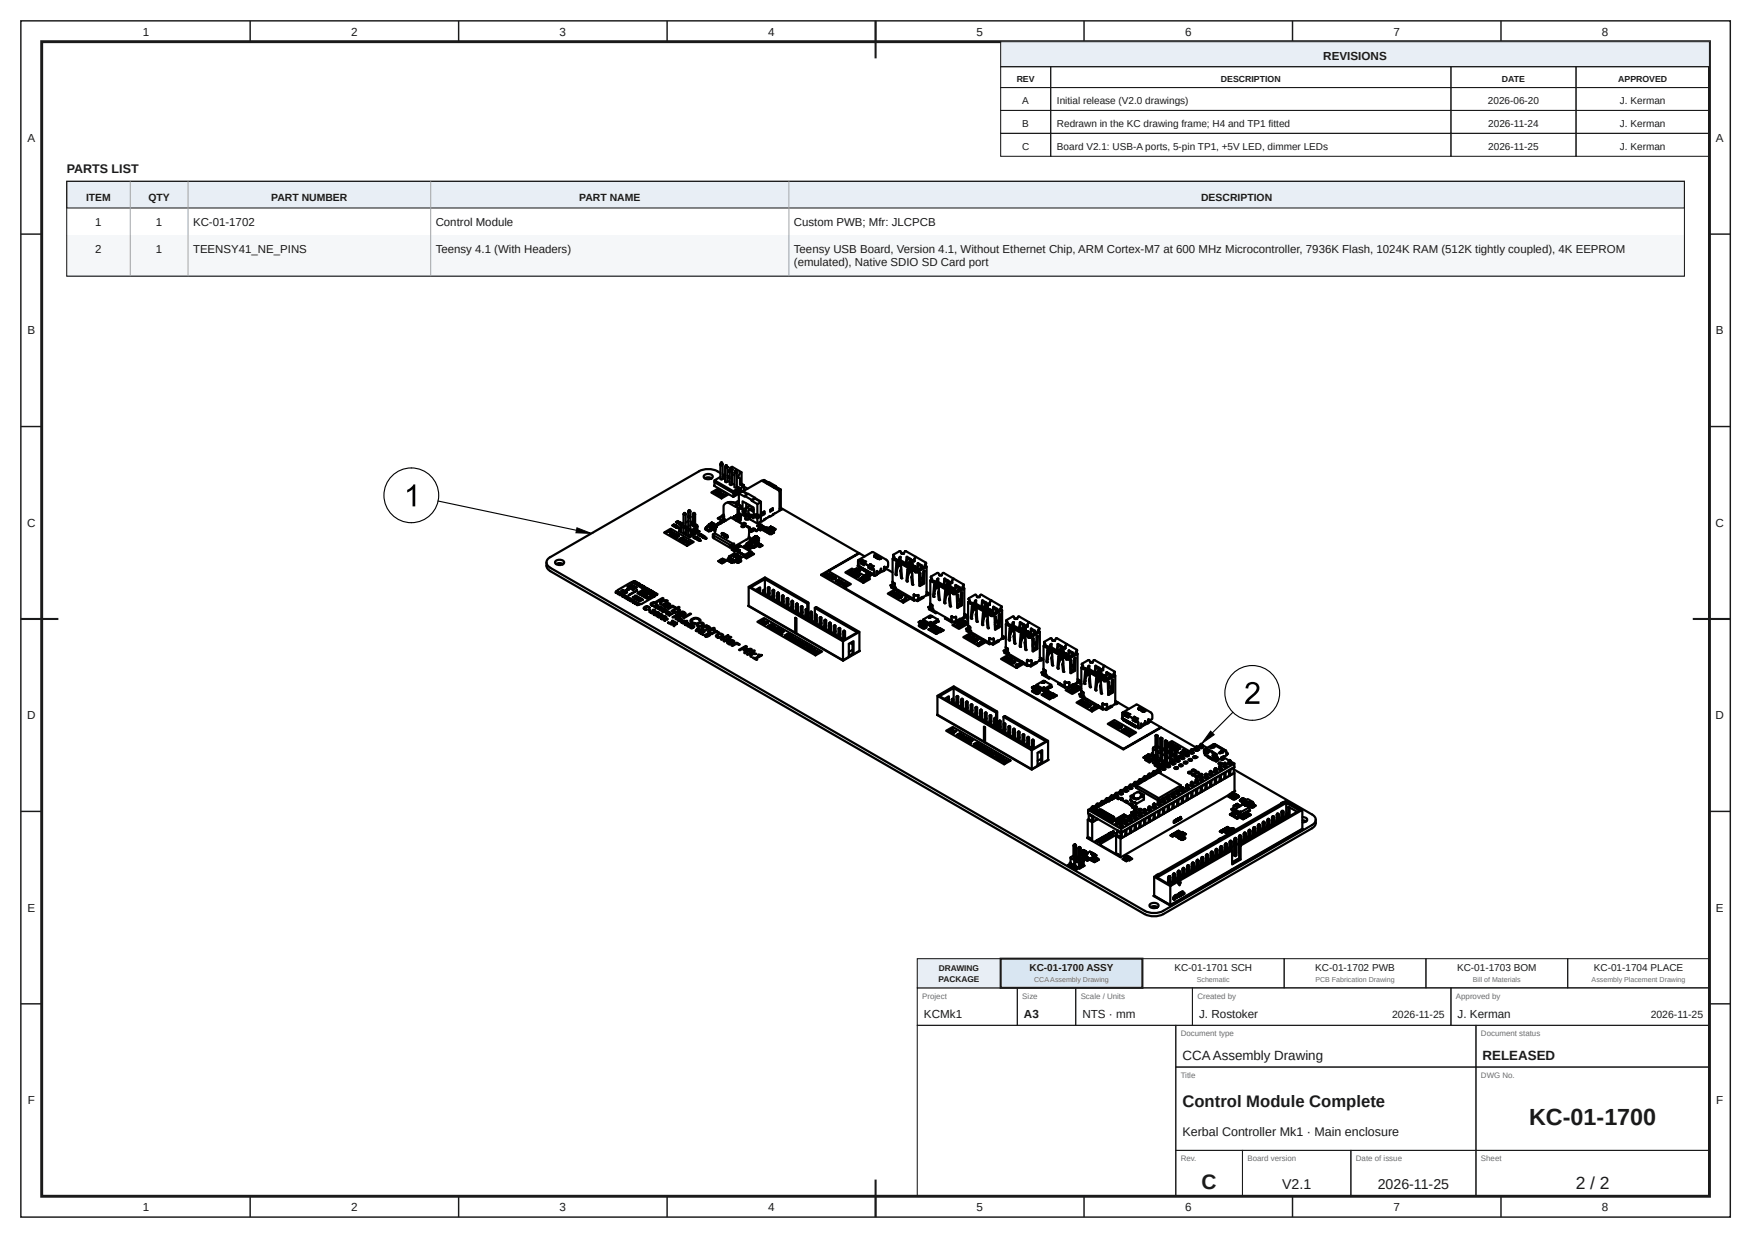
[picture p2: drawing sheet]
<svg xmlns="http://www.w3.org/2000/svg" width="420mm" height="297mm" viewBox="0 0 420 297" stroke-linecap="round" stroke-linejoin="round" font-family="sans-serif">
<defs><g id="words">
<text font-size="5.6" fill="#1a1a1a" x="366.7" y="270">KC-01-1700</text>
<text font-size="5" fill="#1a1a1a" x="288.2" y="285.2">C</text>
<text font-size="4.2" fill="#1a1a1a" x="377.9" y="285.2">2 / 2</text>
<text font-size="4" fill="#1a1a1a" x="283.6" y="265.5">Control Module Complete</text>
<g font-size="3.4" fill="#1a1a1a">
<text x="307.5" y="285.2">V2.1</text>
<text x="330.4" y="285.2">2026-11-25</text>
</g>
<g font-size="3.2" fill="#1a1a1a">
<text x="283.6" y="254.2">CCAAssembly Drawing</text>
<text x="355.6" y="254.2">RELEASED</text>
</g>
<g font-size="3" fill="#1a1a1a">
<text x="16" y="41.5">PARTS LIST</text>
<text x="283.6" y="272.5">Kerbal Controller Mk1 · Main enclosure</text>
</g>
<g font-size="2.8" fill="#1a1a1a">
<text x="34.2" y="8.6">1</text>
<text x="84.2" y="8.6">2</text>
<text x="134.2" y="8.6">3</text>
<text x="184.2" y="8.6">4</text>
<text x="234.2" y="8.6">5</text>
<text x="284.2" y="8.6">6</text>
<text x="334.2" y="8.6">7</text>
<text x="384.2" y="8.6">8</text>
<text x="317.4" y="14.3">REVISIONS</text>
<text x="6.6" y="34.1">A</text>
<text x="411.6" y="34.1">A</text>
<text x="6.6" y="80.2">B</text>
<text x="411.6" y="80.2">B</text>
<text x="6.5" y="126.4">C</text>
<text x="411.5" y="126.4">C</text>
<text x="6.5" y="172.6">D</text>
<text x="411.5" y="172.6">D</text>
<text x="6.6" y="218.7">E</text>
<text x="411.6" y="218.7">E</text>
<text x="221.6" y="244.2">KCMk1</text>
<text x="245.6" y="244.2">A3</text>
<text x="259.6" y="244.2">NTS · mm</text>
<text x="287.6" y="244.2">J. Rostoker</text>
<text x="349.6" y="244.2">J. Kerman</text>
<text x="6.6" y="264.9">F</text>
<text x="411.6" y="264.9">F</text>
<text x="34.2" y="290.6">1</text>
<text x="84.2" y="290.6">2</text>
<text x="134.2" y="290.6">3</text>
<text x="184.2" y="290.6">4</text>
<text x="234.2" y="290.6">5</text>
<text x="284.2" y="290.6">6</text>
<text x="334.2" y="290.6">7</text>
<text x="384.2" y="290.6">8</text>
</g>
<g font-size="2.7" fill="#1a1a1a">
<text x="22.9" y="54.2">1</text>
<text x="37.4" y="54.2">1</text>
<text x="46.3" y="54.2">KC-01-1702</text>
<text x="104.5" y="54.2">Control Module</text>
<text x="190.4" y="54.2">Custom PWB; Mfr: JLCPCB</text>
<text x="22.9" y="60.8">2</text>
<text x="37.4" y="60.8">1</text>
<text x="46.3" y="60.8">TEENSY41_NE_PINS</text>
<text x="104.5" y="60.8">Teensy 4.1 (With Headers)</text>
<text x="190.4" y="60.8">Teensy USB Board, Version 4.1, Without Ethernet Chip, ARM Cortex-M7 at 600 MHz Microcontroller, 7936K Flash, 1024K RAM (512K tightly coupled), 4K EEPROM</text>
<text x="190.4" y="63.9">(emulated), Native SDIO SD Card port</text>
</g>
<g font-size="2.5" fill="#1a1a1a">
<text x="20.6" y="48.3">ITEM</text>
<text x="35.6" y="48.3">QTY</text>
<text x="65.1" y="48.3">PART NUMBER</text>
<text x="138.9" y="48.3">PART NAME</text>
<text x="288.1" y="48.3">DESCRIPTION</text>
<text x="333.9" y="244.2">2026-11-25</text>
<text x="395.9" y="244.2">2026-11-25</text>
</g>
<g font-size="2.4" fill="#1a1a1a">
<text x="245.2" y="24.9">A</text>
<text x="253.5" y="24.9">Initial release (V2.0 drawings)</text>
<text x="356.9" y="24.9">2026-06-20</text>
<text x="388.5" y="24.9">J. Kerman</text>
<text x="245.1" y="35.9">C</text>
<text x="245.2" y="30.4">B</text>
<text x="253.5" y="30.4">Redrawn in the KC drawing frame; H4 and TP1 fitted</text>
<text x="253.5" y="35.9">Board V2.1: USB-A ports, 5-pin TP1, +5V LED, dimmer LEDs</text>
<text x="357" y="30.4">2026-11-24</text>
<text x="357" y="35.9">2026-11-25</text>
<text x="388.5" y="30.4">J. Kerman</text>
<text x="388.5" y="35.9">J. Kerman</text>
<text x="246.9" y="233">KC-01-1700 ASSY</text>
<text x="281.7" y="233">KC-01-1701 SCH</text>
<text x="315.5" y="233">KC-01-1702 PWB</text>
<text x="349.5" y="233">KC-01-1703 BOM</text>
<text x="382.3" y="233">KC-01-1704 PLACE</text>
</g>
<g font-size="2.1" fill="#1a1a1a">
<text x="243.8" y="19.6">REV</text>
<text x="292.8" y="19.6">DESCRIPTION</text>
<text x="360.2" y="19.6">DATE</text>
<text x="388.1" y="19.6">APPROVED</text>
</g>
<g font-size="2" fill="#1a1a1a">
<text x="225.2" y="233">DRAWING</text>
<text x="225.1" y="235.6">PACKAGE</text>
</g>
<g font-size="1.9" fill="#6b6b6b">
<text x="221.2" y="239.6">Project</text>
<text x="245.2" y="239.6">Size</text>
<text x="259.2" y="239.6">Scale / Units</text>
<text x="287.2" y="239.6">Created by</text>
<text x="349.2" y="239.6">Approved by</text>
<text x="283.2" y="248.6">Document type</text>
<text x="355.2" y="248.6">Document status</text>
<text x="283.2" y="258.6">Title</text>
<text x="355.2" y="258.6">DWG No.</text>
<text x="283.2" y="278.6">Rev.</text>
<text x="299.2" y="278.6">Board version</text>
<text x="325.2" y="278.6">Date of issue</text>
<text x="355.2" y="278.6">Sheet</text>
</g>
<g font-size="1.7" fill="#6b6b6b">
<text x="248" y="235.7">CCAAssembly Drawing</text>
<text x="287" y="235.7">Schematic</text>
<text x="315.5" y="235.7">PCB Fabrication Drawing</text>
<text x="353.2" y="235.7">Bill of Materials</text>
<text x="381.7" y="235.7">Assembly Placement Drawing</text>
</g>
</g></defs>
<g fill="none" stroke="#1a1a1a" stroke-width=".35">
<path d="M5 5h410v287h-410zM60 5v5M110 5v5M160 5v5M210 5v5M260 5v5M310 5v5M360 5v5M5 56.2h5M410 56.2h5M5 102.3h5M410 102.3h5"/>
<path d="M5 148.5h5M410 148.5h5M5 194.7h5M410 194.7h5M5 240.8h5M410 240.8h5M60 287v5M110 287v5M160 287v5M210 287v5M260 287v5M310 287v5"/>
<path d="M360 287v5"/>
</g>
<path d="M10 10h400v277h-400z" fill="none" stroke="#1a1a1a" stroke-width=".7" stroke-linecap="butt"/>
<path d="M210 5v9M5 148.5h9M406 148.5h9M210 283v9" fill="none" stroke="#1a1a1a" stroke-width=".5"/>
<path d="M240 10h170v6h-170z" fill="#e8eef5"/>
<g fill="none" stroke="#1a1a1a" stroke-width=".25">
<path d="M240 10h170v6h-170zM240 16h12v5h-12zM252 16h96v5h-96zM348 16h30v5h-30zM378 16h32v5h-32zM240 21h12v5.5h-12zM240 26.5h12v5.5h-12zM240 32h12v5.5h-12zM252 21h96v5.5h-96zM252 26.5h96v5.5h-96zM252 32h96v5.5h-96zM348 21h30v5.5h-30z"/>
<path d="M348 26.5h30v5.5h-30zM348 32h30v5.5h-30zM378 21h32v5.5h-32zM378 26.5h32v5.5h-32zM378 32h32v5.5h-32zM220 237h24v9h-24zM244 237h14v9h-14zM258 237h28v9h-28zM286 237h62v9h-62zM348 237h62v9h-62zM220 246h62v41h-62zM282 246h72v10h-72z"/>
<path d="M282 256h72v20h-72zM354 246h56v10h-56zM354 256h56v20h-56zM282 276h16v11h-16zM298 276h26v11h-26zM324 276h30v11h-30zM354 276h56v11h-56z"/>
</g>
<path d="M220 230h20v7h-20z" fill="#e8eef5"/>
<path d="M220 230h20v7h-20z" fill="none" stroke="#1a1a1a" stroke-width=".25"/>
<path d="M240 230h34v7h-34z" fill="#d9e6f2"/>
<path d="M240 230h34v7h-34z" fill="none" stroke="#1a1a1a" stroke-width=".5"/>
<path d="M274 230h34v7h-34zM308 230h34v7h-34zM342 230h34v7h-34zM376 230h34v7h-34z" fill="none" stroke="#1a1a1a" stroke-width=".25"/>
<path d="M16 43.5h388v6.4h-388z" fill="#e8eef5"/>
<path d="M16 43.5h388v6.4h-388z" fill="none" stroke="#1a1a1a" stroke-width=".25"/>
<path d="M16 56.5h388" fill="none" stroke="#9aa3ad" stroke-width=".24"/>
<path d="M16 56.5h388v9.8h-388z" fill="#f5f7f9"/>
<path d="M31.2 43.5v22.8M45.1 43.5v22.8M103.3 43.5v22.8M189.2 43.5v22.8M16 66.3h388" fill="none" stroke="#9aa3ad" stroke-width=".24"/>
<path d="M16 43.5h388v22.8h-388z" fill="none" stroke="#1a1a1a" stroke-width=".25"/>
<g fill="none" stroke="#000" stroke-width=".53">
<path d="M168.8 114.1a1.37 1.37 0 0 1 2.2 .2 1.27 1.27 0 0 1-2.2 0zM169 114.7l.9-.2 .8 .2M170.6 118.2l1.6-1 2.4 1.4-1.6 1zM171.2 118.1l.8-.5 .5 .3-.5-.2-.2 .2 .2 .2-.3-.2zM171.4 116.5l4.5 2.7 1.3-.8v2.7l.6 .3v.8l-.6-.4-.1 1.1M171.4 115.2v.3l4.5 2.6M171.4 115.7l4.5 2.6M171.5 115.6l-.1 .1v.8M171.7 118.4l1.2-.2-.5 .6-.1-.1 .2-.1zM172.2 118.3l.6-.1-.3 .3zM172.6 118.9l.8-.5 .1 .1-.3 .6 .8-.3-.8 .4-.2-.1 .4-.6zM172.8 114.4l-1.4 .8 4.5 2.6"/>
<path d="M172.8 111.4v3.5l.2 .2 .3-.2v-3.5M172.8 113.5a4.9 4.9 0 0 0-5.2-.4l-35.6 20.6a1.34 1.34 0 0 0-.9 1.2 1.34 1.34 0 0 0 .9 1.3l142.6 82.3M172.8 111.4l.2 .1M172.8 111.4h.1M172.9 111l-.1 .4M173 111h-.1M173 111.5h.1M173 110.9h.1M173.1 111l.2 .4M173.2 111h.1M173.3 114.7l.6 .3M173.3 111.4l-.2 .1"/>
<path d="M173.3 113.8l.3 .2M173.3 111.4h.1M173.5 114l-.2 .4M173.5 114l.4 .2M173.9 113.8l-.4 .2M173.9 112.1l.3 .1M173.9 112h.1M173.9 112.1h.1M174 111.7l-.1 3.9 .3 .1 .3-.1v-3.6M174.1 111.7h.2l.2 .3M174.2 112.2h.1M174.2 111.6h.1"/>
<path d="M174.3 111.7h.1M174.5 115.3l.5 .4M174.5 114.1l.5 .3M174.5 114.5l.5 .4M174.5 112.1l-.3 .1M174.5 112h.1M174.9 112.8l.7-.8 2.3 1.3v2.7l.5 .4M174.9 113.3l.1 .1M174.9 112.8v.5M175 112.7l.3 .1M175.1 112.7h.1M175.2 112.4l-.2 .3v3.5l.3 .2 .3-.2v-3.5l-.1-.3"/>
<path d="M175.2 112.3h.1M175.3 112.3h-.1M175.3 112.8h.1M175.3 112.2h.1M175.3 112.3h.2M175.5 112.3h.1M175.6 116l.6 .3M175.6 113.7l.6 .3M175.6 112.7l-.3 .1M175.6 112.7h.1M176.2 113.3h.1M176.2 113.4l.2 .1"/>
<path d="M176.2 113.4h.1M176.2 118.4h.1M176.3 118.4h.1M176.3 113l-.1 .4v3.5l.2 .1 .3-.1v-3.5M176.4 118.4h.1M176.4 118.3l-.1 .1M176.4 112.9l-.1 .1M176.4 113.5h.1M176.4 112.9l.3 .5M176.5 112.9h-.1M176.6 118l-.3 .3M176.6 117.9v.1"/>
<path d="M176.6 117.8l-.4 .3v.3M176.6 117.8h.1M176.6 117.8l.1 .1M176.7 117.9h.1M176.7 117.9v.2M176.7 118l-.1 .2M176.7 113.4l-.2 .1M176.7 113.3h.1M176.7 116.6l.6 .4M176.7 114.3l.4 .3M176.7 118.1l-.1 .1 .1-.2-.2-.1-.3 .4 .4-.2-.3 .3M176.9 117.6h.1"/>
<path d="M176.9 117.6v.2M176.9 117.6v.2zM176.9 118h.1M176.9 117.9v.1M177 117.9l-.1 .1M177 117.9v.1M177 118h-.1M177 117.7h.1M177 117.9h.1M177 118h.1M177 117.6v.1M177.1 117.7h-.1"/>
<path d="M177.1 117.6l-.1 .1M177.1 117.6h.1M177.1 117.9h.1M177.1 117.5h-.1M177.1 117.8v.1M177.1 117.8h.1M177.1 114.6l.4 .3v1.4l.6 .3M177.1 117.9v.1M177.2 117.9h-.1M177.2 117.5l-.1 .2M177.2 117.8l-.1 .2M177.2 117.6h.1"/>
<path d="M177.2 117.5v.1M177.2 117.8v.1M177.2 117.6l-.1 .1M177.2 117.6h-.1M177.2 117.8h.1M177.2 118.4l3.1 1.5v.2l1.4 .8M177.2 118.4l.9-.5 1.1 .7M177.2 118.3v.1M177.2 117.7v.1M177.2 117.7v.3M177.3 117.7v.1zM177.3 117.4h-.1"/>
<path d="M177.3 117.5h.1M177.3 117.4l-.1 .2M177.3 117.5l-.1 .1M177.3 117.6v.2M177.3 117.7h.1M177.3 117.6v.1M177.4 117.4l-.1 .2zM177.4 117.4h.1M177.4 117.4v.1M177.4 117.4l-.1 .2M177.4 117.6v.2M177.4 117.8h.1"/>
<path d="M177.4 117.6h.1M177.5 117.7l-.1 .1M177.5 117.6l-.1 .1M177.5 117.6l-.1 .2M177.5 117.6v.1M177.5 117.5v.2zM177.5 117.5v.2M177.5 117.6h.1M177.5 117.5l.1 .1M177.5 117.5h.1M177.6 113.5l-.5 .6v.5M177.9 113.3l-.3 .2"/>
<path d="M177.9 116l-.4 .3M177.9 117.9l-1.5 .9M177.9 117.9l-.1-.1-1.3 .8-.2 .3M178.1 116.7l-.4 .4-.4-.1-1.4 .8 .1 .4-.1 1M178.2 117.9l1.1 .6M178.4 116.4l-.3 .3M178.4 116.4v1.3M178.4 116.8l.9 .4M178.6 119l.8-.5 1.7 .9v.2M181.1 119.5l1.4 .9M181.1 119.6l1.4 .8M181.1 119.4l-.8 .5"/>
<path d="M181.1 119.6l-.8 .5M182.8 115.4l3.9 2.2M182.8 115.4l-4.7 2.5 .3-.3M182.9 115.4l.3-.2 1 .5M183.1 115.2l-.3 .2M183.2 115.2l1 .5M183.9 115.9v.1M185.6 116.9v.1M186 116.8l1.2 .6-.3 .4M186 116.6l-.4 .3-1.7-1 .4-.3 2.8 1.8M186 116.8l-.3 .2M187.1 117.4l-.3 .2 .2 .4v4.5"/>
<path d="M187.1 117.4l-.3 .3M187.3 117.5v4.3M131.1 134.9a1.77 1.77 0 0 0 .9 2.1l142.6 82.3M133.2 134.7a1.37 1.37 0 0 1 2.1 .2 1.27 1.27 0 0 1-2.2 0zM133.4 135.3l.8-.2 .9 .2M151.7 139.5l.7-.1-.4 .3zM152 139.8l.4-.3 .3 .1-.5 .2v.1zM152.3 140l.5-.3 .2 .1-.3 .3zM152.5 140h.2zM152.7 139.8l.1 .1zM159.3 127.8l1.6-1 5.5 3.2-1.6 1zM159.8 127.7l.9-.5 .4 .3-.3 .2-.5-.1z"/>
<path d="M160.4 127.5l.3-.2 .2 .2-.2 .2zM160.9 128l.4-.4 .1 .1-.5 .4 .9-.2-.5 .5 1-.2-1 .3-.2-.1 .5-.4-.9 .2zM161.2 126l.6-.2-.5 .3 .2 .1zM161.6 126.3l.5-.3 .3 .2-.3-.1h-.1l.2 .2h-.5l.2 .2zM161.6 128.7l.9-.4 .4 .3-.5 .2-.1 .3-.1-.4zM162 126.5l.5-.3 .3 .3-.3 .2zM162.1 125.3l.6-.3-.5 .3 .2 .1zM162.2 126.5l.3-.2 .2 .1-.2 .2zM162.2 128.6l.3-.2 .2 .2zM162.5 125.5l.5-.3 .3 .2-.3-.1h-.2l.2 .2-.2-.1-.2 .1 .2 .2zM162.7 126.7l.3 .1zM162.8 129.4l.8-.4 .5 .2-.5 .5z"/>
<path d="M162.9 125.7l.5-.3 .3 .3-.3 .2zM163 129.4a.32 .32 0 0 1 .4-.1 .32 .32 0 0 1 .2 .2zM163 125.7l.4-.2 .2 .1-.2 .2zM163.4 127.1l-.5 .3 2.5 1.5 2.3-1.3M163.4 126.3v1.3l-.3-.2 .3-.2M163.4 129.2l.3-.1 .2 .2zM163.9 129.7l.6-.3-.5 .4a.23 .23 0 0 0 0 .3 .23 .23 0 0 0 .4-.1l.6-.2-.9 .3-.4-.2zM163.9 126.7v1.2M163.9 125.7l-.5 .3v.3l.5 .4h.6l.6-.4-.6 .4v.3l.5 .3h.6M163.9 123.3l.1 2.9M163.9 123.3l.1 .1M164 126.2l.1 .1"/>
<path d="M164 123.4l.1 .1M164 123.1h.3zM164 123.1l-.1 .2M164.2 126.3h.1M164.2 123.2v.3M164.2 123.5h-.1M164.3 123.1l.1 .2M164.4 123.3v2.9l-.2 .1M164.5 123.3l-.3 .2M164.5 127.9l-.3 .1-.2-.1M164.5 128l-.2 .1 .2 .1M164.5 127.7l-.1 .3"/>
<path d="M164.5 127v1.3M165 129.9l.8 .3-.4-.1-.7 .4-.1-.1 .7-.4zM165 127.3v1.3M165.1 122.7v4.2M165.1 125.1l-.7 .3M165.1 122.7h.1M165.1 124.1h.2M165.1 126.9l.2 .1M165.2 122.4h.3zM165.2 123.8h.3zM165.2 123.8l-.1 .3M165.2 122.4l-.1 .3"/>
<path d="M165.3 122.5v.3M165.3 123.8v.3M165.5 123.8l.1 .2-.3 .1M165.5 122.4l.1 .3M165.6 125.1l.5 .3v.3l-.5 .3 .6-.3M165.6 122.7v4.1l-.3 .2M165.6 122.7l-.2 .2-.3-.1M165.6 127.3l1.7-.9v1l-1.7 .9zM165.6 128.3l-.1 .3M166 127.5v.2M166 127.7h.1M166.1 127.7h.1"/>
<path d="M166.1 127.6l-.1 .1M166.2 123.3l.3 .2M166.2 123.3v2.9l.2 .1M166.2 127.3l.1 .1M166.2 127.4l-.2 .2M166.2 129l.5-.3 .3 .1-.3 .3zM166.3 127.3h.1M166.3 127.3l-.3 .2M166.3 127.5l-.1-.2-.2 .4M166.3 123.1h.3zM166.3 127.3l.1 .2M166.3 123.1l-.1 .2"/>
<path d="M166.3 127.4l-.1 .2M166.4 127.5h-.1M166.4 129l.2-.1 .1 .1zM166.4 126.3h.1M166.5 127.2h.1M166.4 123.2v.3M166.5 127.3v.1M166.5 127.2l-.1 .1M166.5 127.4h.1M166.5 127.3h.1M166.5 127.3l.1 .1M166.6 127.4h-.1"/>
<path d="M166.6 127.3h-.1M166.6 127.3l-.1 .1M166.6 127.2h-.1M166.6 127.4h.1M166.6 127.3h.1M166.6 127.1h.1M166.6 128.8l.3 .1zM166.6 123.1l.1 3.1-.2 .1M166.6 127.1v.1M166.6 127.2v.2M166.6 127.2h.1M166.6 127v.2"/>
<path d="M166.6 127v.1M166.6 127.2l.1 .1M166.7 127.3h.1M166.7 127.1h.1M166.7 127.2v.1M166.7 127.2l-.1 .2M166.7 125.7l.6 .3v.4M166.7 127h.1M166.7 127v.1M166.7 123.3l-.2 .2M166.8 127.2l-.1 .1M166.8 127.2v.1"/>
<path d="M166.8 127v.1M166.8 127v.1zM166.8 127h.1M166.8 127.2h.1M166.8 127.1v.1M166.9 127.1l-.1 .1M166.9 127.1v.1M166.9 127.2h-.1M166.9 127.1v.1zM166.9 127.1h.1M167.1 128.9l.4 .2-.7 .2 .4-.3zM167.1 129.5l.5-.3h.1l-.2 .4 .5-.2-.5 .3 .1-.5z"/>
<path d="M167.3 127.4l.3 .1-2.2 1.3-.3-.2M167.3 127.2l.4 .3M167.3 127.4v.2M167.4 128.3l.5-.3 .2 .2-.3 .3zM167.7 128.2h.3zM167.8 127.5h.1M167.8 129.6l.2 .1zM168.2 128.3l.5 .2-.3-.1-.4 .3 .4-.3zM168.2 128.8l.5-.3 .1 .1-.2 .3 .5-.2-.5 .3 .1-.4zM168.9 129h.5l-.2 .1 .2 .1h-.5l.2-.1zM169.2 126.7l.1 .2-.2 .1 .9 .5M169.2 126.8h.1"/>
<path d="M169.3 126.7l.7 .5M169.3 126.5l-.1 .2M169.3 127l.7 .3M169.3 126.9h.1M169.3 126.5h.1M169.3 127h.1M169.4 126.5h.1M169.5 127.1l.5 .3M169.8 126.2h.1M169.8 126.2l-.5 .3M169.8 126.2l.7 .4 .5-.3M169.8 126.2l-.4 .3"/>
<path d="M169.9 126.2h-.1M170 127.1h.1M170 126l-.4 .3M170 126.1l-.2 .1M170 127.3h.1M170 127.4v.1M170.1 125.7l-.1 .5 .4 .1M170.1 125.7l.4 .2M170.2 127.1l.2 .3M170.2 127h.1M170.2 127v.1M170.3 127v.1"/>
<path d="M170.3 127.2l-.3 .1M170.3 127.1l.1 .3M170.4 127l-.4 .2M170.4 126.9l.1 .1M170.4 127l.2 .4h-.2M170.4 126.3h.1M170.4 125.9h.1M170.5 125.9v.4M170.5 127l.2 .1M170.5 127l-.1 .1M170.5 126.6l.1 .2M170.5 127h.1"/>
<path d="M170.6 126.8l.2 .2-.2-.1M170.6 126.8l-.2 .2M170.6 127.3l-.2 .1M170.6 126.8l-.1 .2M170.6 126.8h.1M170.6 125.4l.4 .2v.5M170.6 125.4l-.5 .3M170.6 125.4h.1M170.6 125.4l.4 .2M170.7 126.3l-.4 .2M170.7 126.3h.1l-.4 .3M170.7 126.6l.5-.2-.5 .2 .1 .3z"/>
<path d="M170.7 126.6h.3M170.7 126.6l.7 .4v.2l-.7-.4zM170.9 126h.1M170.9 125.6h.1M170.9 125.6v.1M170.9 126l-.4 .3M171 126h.1M171 125.7v.3M171 125.6v.1M171 126.4l-.5 .3M171 126.3h.1M171 126.4h.1"/>
<path d="M171 125.6l.5 .3-.6 .2M171 125.8l.3 .1M171.1 126.5h.1M171.1 129.1l3.9 2.3v-.7l.5 .1M171.1 128.4l-.1-.2v.6l.1 .3v-.7l3.9 2.3M171.2 126.4l-.4 .3 .5 .2-.5-.3M171.2 127.2l.3 .2M171.2 126.4l.4 .3M171.2 126.4l-.2 .1M171.2 127.1l.3 .3M171.3 126l-.4 .2M171.3 125.9h.1"/>
<path d="M171.4 127h.1M171.4 126.2l.1 .3M171.4 126.2l.1 .1M171.4 127v.2M171.4 127v.2h.2M171.4 126.3h.1M171.5 126.3h.1M171.4 127.9l-.4 .3M171.4 128l4.5 2.5M171.4 127.9h.1M171.5 126.2v.1M171.5 126.3v.1"/>
<path d="M171.5 126.9h.1M171.6 126.3h.1M171.5 126.4h.1M171.6 126.8l-.1 .1M171.6 126.8h.1M171.6 126.4h.1M171.6 126.3v.1M171.6 126l-.6 .3M171.6 126.3h-.1M171.6 125.9h.1M171.6 126.9l-.2 .1M171.6 126.8l-.2 .2"/>
<path d="M171.6 126h.1M171.7 126.4h.1M171.7 126.4h-.1M171.7 126.4l-.2-.1 .2 .1M171.7 126.4l-.3-.2v.2l.3 .2M171.7 126.2l-.3 1.7M171.8 126.2h-.1M171.8 126l-.4 .2 .1 .4-.4-.3 .5-.3M171.8 126l-.4 .2h.2M171.8 126l-.1 .1M171.8 126h.1M171.9 126h.1"/>
<path d="M172 126.1l-.5 .2M172.2 125.8l-.2 .1M172.2 125.6l-.4 .4M172.2 124.3v.1M172.2 124.4l1 .6M172.2 125.6h.1M172.3 125.6h.1M172.3 125.7v.2M172.3 125.6v.1M172.3 134.6h.1M172.6 125.4l-.4 .2v.4M172.6 125.4l.2 .2"/>
<path d="M172.6 125.4l-.3 .2M172.6 125.5h.1M172.6 125.3l-.1 .1M172.6 134.5l.1 .3zM172.7 134.5l.4 .4zM172.7 134.6l.3 .1zM172.7 134.6l.2-.2 .3 .2-.2 .1zM172.7 134.6h.1M172.7 125.4v.1M172.7 134.8h.1M172.8 134.7h.1M172.8 134.4l-.4 .2 .3 .2-.4-.2"/>
<path d="M172.8 134.8h.1M172.8 134.3l-.5 .3M172.8 134.3h.1M172.9 134.8h.1M172.9 134.7v.1M172.9 134.7h.1M172.9 134.4l-.3 .1M173 134.8h.1M172.9 125.3l-.2 .1M172.9 125.2l-.3 .2M173 134.7l.1 .3zM173 134.7h-.1"/>
<path d="M173.1 125.2h.1M173.1 125.2v.2M173.1 134.2l.1 .3zM173.1 134.2l.5 .4zM173.2 128.2l.3 .1-.4-.2 .3-.1 .2 .3-.2 .1h.2M173.2 134.6h.1l-.2 .2M173.2 128v.2M173.2 128.1l.5 .2M173.2 134.6h.1M173.2 134.3l.3 .1zM173.2 134.3l.2-.2 .3 .2-.2 .1zM173.2 128.3h.1"/>
<path d="M173.2 128.2l.1 .1M173.2 134.4v.1M173.3 134.4h.1M173.3 128h.1M173.3 123.8l-1 .6 1 .5M173.3 134.1l-.4 .2 .2 .2M173.3 134.7l.2 .2-.3 .2-.3-.2M173.3 134.6l-.2 .4M173.3 124.9l-.4 .2v.4M173.3 123.7l-1.1 .6M173.3 124.9l.3 .2v-.1M173.3 127.9h-.2l.1 .3"/>
<path d="M173.3 127.9h.1M173.3 134.1h.1M173.3 134.6h.1M173.3 134.1l-.5 .2M173.3 128.3v.1M173.4 134.4v.1M173.4 134.4h.1M173.4 134.5h.1M173.4 125l-.3 .2M173.4 125h.1M173.4 127.9l.2 .5M173.4 134.1l-.3 .1"/>
<path d="M173.5 134.5h.1M173.5 134.5h-.1M173.5 134.4l.1 .2zM173.5 134.4h.1M173.5 124.1l.1-.5 .1 .7M173.5 123.4l-.2 .2v.6M173.6 123.9l-.1 .1M173.6 134.6l.2-.2 .3 .2-.4 .2M173.6 128.4h.1M173.7 134.9l-.5 .2-.3-.2M173.7 134.8v.1M173.7 134.3l-.1 .2"/>
<path d="M173.7 124.4l-.1 .2M173.7 124.4h-.1M173.7 124.5l.4 .3M173.7 123.9l-.2-.4 .1-2.3 .5-.5 1.1-.3 .9 .2 .7 .5 .1 2.4-.2 .4M173.7 124.9h.1M173.7 128.4l.1 .1M173.7 128.5l.1 .1M173.7 128.5h.1M173.8 128.2v.1M173.8 128.4v.1M173.8 128.2v.2M173.8 134.4l.2 .2-.3 .2-.4-.2"/>
<path d="M173.8 128.6h.1M173.8 128.5h.1M173.8 128.3v.1M173.8 128.5l.1 .2M173.8 128.4h.1M173.8 134.3h.1M173.8 124.9l-.5-.2v-.5l.7 .7M173.8 124.9l-.2 .1 .1 .1M173.8 128.5v.1M173.8 124.9h.2M173.9 128.5v.1M173.9 128.4h.1"/>
<path d="M173.9 128.6h.1M173.9 128.6h-.1M173.9 128.3l-.1 .1M173.9 128.3v.1M173.9 128.6v.1M173.9 128.3h.1M173.9 128.2l-.1 .1M173.9 128.2v.1M173.9 128.7h.1M174 128.6v.1M174 128.3h.1M174 128.3v.1"/>
<path d="M174 128.4h.1M174 128.7h.1M174 128.6v.2M174 128.3v.2M174 128.5h.1M174 128.3l.1 .2M174 128.6h.1M174 128.4v.1M174.1 128.5h.1M174.1 128.6v.1M174.1 128.7v.1M174.1 128.4l-.1 .1"/>
<path d="M174.1 128.7h.1M174.1 128.4v.1M174.1 128.8h.1M174.1 128.5l-.1-.2v.2M174.1 128.6v.2M174.2 128.7v.1M174.2 128.8h.1M174.2 128.5l-.1 .1M174.2 128.5h.1M174.2 134.5v.1M174.2 128.4v.2zM174.2 128.4h.1"/>
<path d="M174.2 128.4v.2M174.2 128.4v.1M174.2 128.7h.1M174.2 128.8v-.1l-.1 .1M174.2 128.7l.1 .1M174.3 128.8h.1M174.3 128.8h-.1M174.3 128.8v.1M174.3 128.8l.1 .1zM174.3 128.8l.1 .1M174.5 134.5h.2M174.6 120.6l1.9 1"/>
<path d="M174.6 134.3l-.1 .1M174.7 134.2h-.2l.1 .1M174.7 134.1h.1M174.8 134l-.1 .1M174.8 133.7h.1M174.8 133.8h.1M174.8 133.7v.1M174.8 133.8v.1M174.8 133.7l1.4 .7M174.9 134.2h.1M174.9 133.5l-.1 .2M174.9 133.4v.1"/>
<path d="M175 134.1h.1M175 134.1l.2-.2 .1 .2M175 134.1l-.3 .4M175 131.4l.5 .1M175.1 133.8h-.2l-.3 .5M175.1 134l-.4 .5M175.1 134h.1M175.1 133.9v.1M175.1 134.3l.1 .1M175.1 134.3h.1M175.2 134.2h.1M175.2 133.5h.2"/>
<path d="M175.2 133.4l.2 .1zM175.3 134.1l-.3 .5-.3-.1M175.3 134.1h.1M175.3 124.2l-3.6 2M175.3 134.5h.1M175.3 124.2l4.3 2.4M175.3 124.2h.1M175.4 134.1l-.4 .6h.2l.2-.4M175.4 134.4h.1M175.4 134l.1 .2M175.4 134.3l.1 .1M175.4 134.9v.1"/>
<path d="M175.4 134v.1M175.5 130.8l.6-.4v.7l-.6 .4zM175.5 134.2l-.1 .1M175.5 134.2h.1M175.5 134.6h.1M175.6 134.5v.1M175.6 134.4l.1 .1M175.7 134.3l-.1-.1-.4 .5 .2 .1M175.7 134.3l-.3 .5M175.7 134.3l.1 .1M175.8 134.7l.3 .2M175.8 133.4l.2-.1z"/>
<path d="M175.8 133.2v.1h.1h-.2zM175.8 133.4h.1M175.8 133.2l-.1 .1h.2M175.8 134.6l.3 .1M175.9 134.5l-.2 .4-.3 .1M175.9 133.3h.1M175.9 133.4h.2zM175.9 133.4h.1M175.9 133.3v.1M176 130.5h-.1M176 134.5h.2M176 134.5l-.2-.2-.4 .6"/>
<path d="M176 124.1h.1M176 134.5h-.1M176 133.4h.1M176.1 123.9v.3l.2-.2M176.1 131.7v.3l.2 .2M176.1 123.9h.1M176.1 133.4l.2 .1zM176.1 133.4v.1M176.1 123.9l-.1 .2M176.1 124.1h.1M176.1 132.9h.1M176.1 133.5l.1-.1-.1 .1"/>
<path d="M176.2 132.9h.1M176.1 133h.1M176.1 123.9h.2v.1M176.1 131.8l2.7 1.5v.3l-2.7-1.6zM176.1 132.8l-1.2 .7M176.1 134.7h.1M176.1 124l-.1 .1M176.1 132.8l1.3 .7M176.2 132.9h-.1M176.2 133.6l.2-.1zM176.2 133h.1M176.2 132.7h-.1"/>
<path d="M176.2 134.4h.1M176.2 134.6h.1M176.2 132.9v.1M176.2 132.9l.1 .1M176.2 124h.1M176.2 124h-.1M176.2 124v.1M176.3 132.9h.1M176.3 133.5h.1M176.3 123.9l-.3 .2 .1-.1M176.3 123.9l-.1 .1M176.3 124h.1"/>
<path d="M176.3 123.8l-.2 .1M176.3 123.9h.1M176.3 133h.1M176.3 133v.1M176.3 133.1h.1M176.3 131.8h-.2v.2l.3 .2M176.3 131.8l1.4-.8 2.3 1.3-1.4 .9zM176.3 131.9l2.3 1.3zM176.3 133.1h.2M176.3 131.8v.1M176.4 133.1h.1M176.4 133.5l-.2 .1"/>
<path d="M176.4 133h.1M176.4 133.1h-.1M176.4 133.6h.1M176.4 133.6h.2zM176.4 133.7h.1M176.4 133.6h-.1M176.4 123.7v.3M176.5 133h.1M176.4 123.8v.2M176.5 123.9h-.1M176.5 133.1h.1M176.5 123.8l-.1 .1"/>
<path d="M176.5 123.8h-.1M176.5 123.9l-.1 .1M176.5 133.2h.1M176.5 123.9h.1M176.5 124.8l.4-.2v-.4l.8-.5v.6l-1 .7M176.5 123.7l-.1 .1M176.5 133.1v.1M176.5 123.7h.1M176.5 133.1l-.1 .1M176.5 123.8h.1M176.5 123.7v.1M176.5 123.8v.1"/>
<path d="M176.5 123.7v.2M176.5 133.6l-.1 .1M176.6 123.8h-.1M176.6 123.8v.1M176.6 133.6l-.2 .1M176.6 123.6v.3M176.6 133.2h-.1M176.6 123.6l-.1 .1M176.6 123.7h.1M176.6 123.7l-.1 .1M176.6 134.8h.1M176.6 123.8h.1"/>
<path d="M176.6 134.7h.1M176.6 123.6v.1M176.6 134.8l.3 .2M176.6 123.6h.1M176.6 123.9h.1M176.6 120.9l.6 .2M176.6 131.8v.1M176.6 121.3a1.54 1.54 0 0 0-2-.8h.9a.85 .85 0 0 1 .9 .2 .85 .85 0 0 1 .1 .9M176.6 131.9l.2 .1M176.6 131.9h.2M176.6 123.7v.1M176.7 123.7h-.1"/>
<path d="M176.7 123.8h-.1M176.7 134.8h.1M176.7 123.6h.1M176.7 123.7h.1M176.7 123.7v.1M176.7 131.9h.1M176.7 131.8h-.1M176.7 123.8h.1M176.7 123.6v.1M176.7 133.1l.2 .1M176.7 121l.8 .3M176.7 131.8h.1"/>
<path d="M176.7 123.6l.1 .1M176.7 124.1l.2 .1M176.7 124.1l.2 .5M176.8 123.7h.1M176.8 131.9h.1M176.8 124.5l-.4 .3M176.8 131.8h-.1M176.8 131.8l-.1 .1M176.8 131.8h.1M176.8 131.8l.1 .1M176.8 131.8v.2M176.8 134.6l-.2 .2"/>
<path d="M176.8 131.9l.1 .1M176.8 134.5l-.7 .4M176.8 134.5v.3l.2 .1 .4-.2M176.8 134.6h.1M176.9 123.7v.2M176.9 131.9h.1M176.9 135h.1M176.9 132h.1M176.9 123.2l.8 .5M176.9 123.5l-.1 .6M176.9 131.9v.1M176.9 134.4l-.1 .1"/>
<path d="M176.9 134.4l.2 .2v.2M177 135h.1M177 132h.1M177 133.2h-.1M177 133.2l.1 .1M177 132.1h.1M177 131.9v.1M177 132v.1M177.1 132h.1M177.1 132.1h.1M177.1 132l-.1 .1M177.1 131.9l-.1 .1"/>
<path d="M177.1 132.1h-.1M177.1 132h-.1M177.1 125l.4 .2M177.1 135h-.2M177.1 124.9l-.3 .1M177.2 132.2h.1M177.2 132.1h.1M177.1 123l1.7 1M177.2 132.1h-.1M177.2 134.3l.3 .1M177.2 134.3l-.3 .1M177.2 132.1v.1"/>
<path d="M177.2 133.3h.1M177.2 132h.1M177.2 134.3h.1M177.2 132h-.1M177.2 134.3l.2 .1M177.2 120.7h-.2l.2 .2M177.2 133.3l.1 .1M177.2 132.1l-.1 .1M177.2 121.9l-.3 .2M177.2 120.1l-.9 .5M177.2 132v.1M177.3 130.9l-1.8 1 .7 .3"/>
<path d="M177.3 130.9h.1M177.3 125.2h-.1M177.3 125.2l.3 .1M177.3 133.4h.1M177.3 134.9l-.2 .1M177.3 134.9l-.3 .1M177.3 131l-1.7 .9 .6 .3M177.3 134l-1.2 .8-.3-.1M177.4 133.5v.2M177.4 134l-1.3 .7M177.4 133.4v.1M177.4 134.4v.3"/>
<path d="M177.4 134.4h.1M177.4 134.7h.1M177.4 134h.1M177.4 134l.2 .1-.3 .1M177.4 133.5l.2 .2M177.4 133.5l.1 .1M177.4 124.5l-.2 .2h.1l-.5 .1M177.4 133.7v.3M177.4 133.7l-1.2 .7M177.4 133.8l-1.2 .8M177.4 133.7h.1M177.5 133.7h.1"/>
<path d="M177.5 133.8h.1M177.5 133.7l.2 .1M177.5 134.4l.2 .1M177.5 134.5l.2 .1M177.5 134.4l-.1 .3M177.5 121.3v.3l.2 .1M177.5 121.6l-.3 .2M177.5 133.6h.1M177.6 124.4v.3l-.5 .3M177.6 125.3l.1 .2M177.6 133.6h.1M177.6 133.7h.1"/>
<path d="M177.7 134.6l-.2 .2M177.7 133.6v.1M177.7 124.4v.3M177.7 124.7l-.5 .3M177.7 134.5h.1M177.7 134.6h.1M177.7 124.7h.1M177.7 134.5v.1M177.7 121.7h.1M177.7 131l-.2-.1-1.4 .8 .2 .1M177.8 126.3l.4-.2 .3 .2M177.9 125.7l.5-.3 .5 .2-.6 .3z"/>
<path d="M177.9 126.2l.3-.1 .3 .2-.4 .2-.3-.2zM178.3 122.7l-.2 .1M178.3 125.9h.1M178.5 133.5l.5 .4M178.5 122.8l-.4-.2v.2l.6 .4M178.5 131l.5 .2M178.5 131h.1M178.6 133.2l.2 .4-.2-.1 .3 .1v-.3M178.7 123.4l-.4-.2v-.3l.4-.2-.6-.4v-2l2.7 1.5v2.1l-.7-.4v.3l.7 .3v.3l-.9-.5M178.8 124h.1M178.9 123.1l-.2 .3h.2M178.9 125.6v.2l-.4 .2"/>
<path d="M178.9 124.2l-.2 .1a.49 .49 0 0 0 .5 .4 .49 .49 0 0 0 .4-.4l-.1-.1M178.9 130.9l.2 .3-.2-.1M178.9 130.9l.8 .4v.2l-.8-.4zM179 120.8v1l-.9 .5M179 121.8l.1 .1M179 129.5l-2.9 1.6v-.7l-.2 .1M179.1 126.3h.3l.4 .2M179.1 130.8l-.2 .1M179.1 130.8l.3-.1-.5 .2v.2M179.2 130.4h.1M179.2 130.7l-.6 .3 .4 .2M179.2 130.8l-.3 .1"/>
<path d="M179.2 130.7l-.7 .3M179.2 123.5l.5 .3M179.4 130.7l-.2 .1M179.4 130.7h.1M179.4 130.7l-.3 .2 .4 .3-.4-.3M179.4 130.7l.5 .3M179.5 126.6h.3l.4 .8 .9-.5-.4-.2-.7 .4M179.5 123.1l.2 .1-.5 .3v.3l.5 .2M179.5 123.9v.7M179.6 121.1v.4M179.6 128.9v.1M179.6 131.2l.1 .3"/>
<path d="M179.6 128.8l.2 .2M179.6 130.6h.1M179.6 130.1l-.6 .3 .8 .4-.7-.4M179.6 130.1l-.5 .3M179.6 130.6l.2 .1M179.6 126.6v.1M179.6 129.9v.7M179.7 127.4l.3 .2M179.7 131.1l-.1 .1M179.7 131.1v.1M179.7 131.1l-.2 .1M179.7 127.7l-.1 1.4"/>
<path d="M179.7 127.7h.1M179.7 122.2l1.1 .6M179.8 131.1h.2l-.4 .1M179.8 131.1l.1-.1-.4 .2M179.8 130.1h.1M179.8 131.1h-.1M179.8 130.7h.1M179.8 130v.1M179.8 130.1v.6M179.8 130h.1M179.8 130.7l.5 .3M179.8 123.9v.6"/>
<path d="M179.9 128.9l-.9 .6M179.9 130.6h.1M179.9 130.7h.1M179.9 130.6v.1M179.9 130.6l.1 .1M179.9 124.5l1.7 1.1 .6-.4M179.9 121.3l-.6 .4-.4 .5v2.4M180 122l.7 .3M180 130.6h.1M180 132.4l.3 .1v.3l-1.4 .8M180 127.5l-.4-.8 .1 1M180 130.7h.1"/>
<path d="M180 131.2l.3 .2-.5 .3-.5-.2 .5 .2 .6-.3M180 131.1v.2l-.3 .2v-.2M180 130.6v.1M180 131.1l.4 .3M180 129.6h.1M180 129.5v.1M180 129.6l.1 .1M180 129.5l.6 .3M180 129.6v.1M180 129.5h.1M180 130.7v.1M180 131l.7 .4"/>
<path d="M180 130.6v.2M180.1 130.7v.1M180.1 130.7h.1M180.1 130.8h.1M180.1 129.3l-.1 .2M180.1 129.3h.1M180.2 130.8h.1M180.1 123.5l-.4 .3v.2l.4-.2M180.1 130.7l.1 .1M180.1 129.6l-.5 .4M180.2 129.6h.1M180.2 129.6l.1 .1"/>
<path d="M180.3 132.6l.6 .3-1.9 1M180.3 132.6l.4 .3-1.6 1-.7-.4M180.3 132.5l-1.4 .8-.3-.2M180.3 131h.1M180.3 131l.2 .1M180.3 130.4v.6M180.3 130.3v.1M180.3 129.7v.1M180.3 129.8h.1M180.3 129.7l-.5 .3M180.3 129.7h.1M180.3 129.8l.5 .2-.1-.2 .3-.1 .2 .4-.1 .1"/>
<path d="M180.4 129.7v.1M180.4 121.8l-.9 .6v1M180.4 131.3v.1M180.5 121.6l-.1 .2M180.5 131.1h.1M180.5 129.4h.2M180.5 129.2l.2 .1zM180.6 129.3h.1M180.6 129.8h.1M180.6 129.2l-.1 .1M180.6 129.2h.2zM180.6 129.2h.2"/>
<path d="M180.7 129.2h.1M180.7 129.2l.1 .1zM180.7 129.3h-.1M180.7 131.4h.2M180.7 129.2h.2zM180.7 129.8l-.1 .1M180.8 129.2h.1M180.8 129.1l.1 .1M180.8 129.1l-.1 .1M180.8 130h.1M180.9 129.1h.1M180.9 130h.1"/>
<path d="M180.9 129l.2 .1zM181 129l.1 .1zM181 129h.1M181 129.1h.1M181 128.8l.1 .1M181 129l.1 .1M181 128.8h.1M181.1 130.1l-.2-.1-.6 .3M181.1 130.2l-.1 .6-.5 .3M181.1 129.1h-.1M181.1 130.7l.4 .3M181.1 128.8h.1"/>
<path d="M181.1 129h.1M181.1 128.8v.1M181.1 128.9h.1M181.1 129.9h.1M181.1 126.9v.3l-.9 .4-.2-.1M181.1 128.9l.2 .1zM181.2 129h-.1M181.2 128.8h.1M181.2 128.8h-.1M181.2 128.8h-.2M181.2 128.9v.1M181.2 128.7h.1"/>
<path d="M181.2 128.7v.1M181.2 128.9h.1M181.3 128.9h.1M181.3 128.7h.1M181.3 129h.1M181.3 128.7v.1M181.3 128.8h.1M181.3 128.6l-1.2 .7M181.3 128.9v.1M181.3 128.6l.5 .3M181.3 127.3h.3l-.3 .1zM181.3 128.6h.1"/>
<path d="M181.4 130.4l.1 .3zM181.4 130.4l.7 .4v.2l-.7-.4zM181.4 130.4h.1M181.4 130.4v.1M181.4 130.4l.1 .1M181.4 130.5h.1M181.4 123.5v.3l-.3 .2M181.4 130.5h.2M181.4 123.8l.1 .1M181.4 129.7l-.3 .2M181.5 130.5h.1M181.5 130.4v.1"/>
<path d="M181.5 130.7l-.4-.1 .5 .4-.7 .4M181.5 131l-.7 .4-.7-.4M181.5 130.4l.4-.2 .4 .3M181.5 130.6h.1M181.5 130.9v.1M181.5 130.5v.1M181.5 123.6v.3l.3 .1 .1-.4M181.6 130.5h.1M181.6 130.6h.1M181.6 129.3l.2-.1 .2 .4-.2 .1zM181.6 130.5v.1M181.6 129.4l-.6 .3"/>
<path d="M181.6 130.2l-.5 .3 .4 .2M181.7 121v2.7l-.6-.4v.7l.6 .4v1.2M181.7 123.7l.3-.2v.7l-.3 .2M181.7 129.5l-.7 .4 .4-.2M181.7 120.9v.1M181.7 130.2l-.6 .2M181.7 130.3l-.3 .1M181.7 123.6h.1M181.8 131l.4 .2M181.8 130.2l-.4 .2h.2M181.8 130.2l-.1 .1M181.8 130.2h.1"/>
<path d="M181.8 124l.2 .2M181.8 128.9h.1M181.8 128.9l.1 .2M181.8 123.6v.4M181.9 129.3v.1M181.9 129.1l-1.3 .7M181.9 129.2h-.1M181.9 129.1v.1M181.9 130.9l-.1 .1M181.9 129.1h.1M181.9 129.2h.1M181.9 126.9h.1"/>
<path d="M181.9 129.4h.1M181.9 127h.1M182 127h.1M182 126.8h-.1M182 130.7l-.5-.3 .5 .3M182 126.8l-.1 .1M182 126.9h.1h-.1M182 130.7l.1 .3M182 126.9h.1M182.1 126.1l.1 .3-.1-.1M182.1 126.1l.7 .4v.2l-.7-.4zM182.1 126.8h.1"/>
<path d="M182.1 126.1h.1M182.1 126.7l-.1 .1M182.1 126.8h.3M182.1 126.7l.1 .1M182.2 126.8h-.1M182.2 126.8h.1M182.2 130.6l.1-.1-.3 .2M182.2 130.6l-.1 .1M182.2 130.6h.3M182.2 127.1h.1M182.2 127h-.1M182.2 126.8v.1"/>
<path d="M182.2 127v.1M182.2 127h-.2M182.2 127.1v.1M182.2 126.7h.1M182.2 127h.1M182.2 127.2h.2M182.2 126.9h.1M182.2 126.9v.1M182.3 126l-.2 .1M182.3 126l.2-.1-.4 .2v.2M182.3 127h-.1M182.3 126.9h-.1"/>
<path d="M182.3 126.8h.1M182.3 125.9l-.6 .3 .4 .3M182.3 127.1h.2zM182.3 130.5h.1M182.3 127h.1M182.4 125.9l-.8 .3 .5 .3M182.4 127h-.1M182.4 127h.1M182.4 126.8h.1M182.5 130.7l.2 .2-.5 .3-.4-.2M182.5 130.6l-.5 .1M182.5 130.6v.2l-.4 .2v-.2"/>
<path d="M182.5 130.6l.4 .3M182.5 123.2l.8-.5v.7v-.6zM182.5 120.4l-.8 .5M182.5 120.5v4.6M182.5 125.1h.1M182.5 120.4v.1M182.5 125.9l-.3 .2 .5 .3-.5-.3M182.5 125.9l.6 .3M182.5 125.9l-.2 .1M182.5 126.9v.2l.2-.1-.3 .2M182.6 126.9l-.2 .1M182.7 126.4l.1 .1"/>
<path d="M182.8 126.5v.2M182.8 126.3l-.1 .1M182.8 126.3v.1M182.9 130.9l-.7 .3M182.9 130.9h.1M182.9 126.3h.2l-.4 .1M182.9 126.3l.1-.1-.3 .2 .1-.1M182.9 127.2l.7 .3M182.9 126.3h-.1M183.1 126.4l.3 .2-.5 .3-.5-.2 .5 .2 .6-.3M183.1 126.3v.2l-.3 .2v-.2M183.1 126.3l.4 .3"/>
<path d="M183.3 122.8h-.1M183.3 123.4l-.8 .4M183.4 124.5l-.1 .2-.8 .4M183.5 138.7l-3.6 2.1 22.3 12.9 3.6-2.1-10.2-5.9 .2-.1 10.3 6v4.5l-1.4 .8-.2-.1-.9 .5M183.5 138.7l10.1 5.9 .2-.1M183.5 138.7v.2l10.1 5.9v-.2M183.5 126.5v.1M183.6 127l.9 .5v.3l-.9-.5zM183.7 124.4l-.4 .4M183.7 126.9h.1M183.7 126.9l-.1 .1M183.7 127l.1 .1"/>
<path d="M183.7 126.9l.6-.3 .5 .3 .1 .2M183.7 127.1l.6 .3M183.7 126.9v.1M183.8 126.8l-.1 .1M183.8 124.4h-.1M183.8 126.8h.1M183.9 127.3h.1M183.9 127.4h.1M183.9 126.7v.1M183.9 127.2v.1M183.9 126.8v-.2l-.8 .5 .6 .4h-.1M183.9 127.3v.1"/>
<path d="M183.9 127.5h.1M184 127.3h.1M184 127.3v.1M184 127.4h.1M184 127.4h-.1M184.1 127.4h.1M184.1 127.4v.1M184.1 126.7l-.3-.1-.9 .5M184.1 127.5h.1M184.1 127.4h-.1M184.3 127.4h.1M184.3 127.4h.2z"/>
<path d="M184.4 127.4h-.1M184.4 127.4h.1M184.5 127.5l.1-.1-.1 .4M184.5 127.3l.1 .1M184.6 127.4v.3zM184.6 127.4h.1M184.7 127.6h.1M184.7 123.9l-.9 .5M184.7 122.3l.7-.3v.4l-.1-.4zM184.7 122.3v.5l.7-.4M184.8 127.3h-.1M184.8 127.3v.3z"/>
<path d="M184.8 127.1l.2 .1zM184.8 127.1l.2 .1M184.8 127.1l-.4 .3M184.9 127.1h-.1M184.9 127.1l.1 .1h-.4v.2M184.9 126.3l-.2 .4 .7-.2-.8 .2zM184.9 126.8l.5-.2 .2 .1-.5 .3zM185 127.3l.5 .3v.2l-.5 .2-1.1-.3 .7 .4M185.2 127l.5-.3 .1 .1-.1 .4 .4-.2-.5 .2 .1-.4zM185.5 123.3v.2l-.9 .3M185.6 127.8l-.6 .3h-.4M185.6 127.5l-.6-.3-.1 .4"/>
<path d="M185.6 127.5v.3M187.1 122l.3 .2-.4 .2M187.1 121.9v.2M187.2 121.9l.4 .3-2.2 1.4M187.2 121.9l-.2 .1M187.3 121.8l18.7 10.9M187.3 121.8l-.1 .1M196.9 137.9l9.1-5.2h.1l-7.4 4.3 5.4 3.1-1.6 .9 66.9 38.7 9.1-5.2-9 5.3M197 137.9l72.5 41.8M197.8 137.7l.6-.3h.1l-.6 .3v.2l.4 .1 .7-.3-.9 .4-.4-.2zM198.4 138.3l.8 .1-.3-.3 .2-.2 .7 .3-.7-.2 .2 .4-.2 .2zM199.2 138.8l.8-.5 .5 .3-.7 .4z"/>
<path d="M199.4 138.8l.3-.2 .3 .2-.3 .2zM199.8 138.5l.2-.1 .3 .2-.2 .1zM200.4 139.4l.8-.4h.1l-.3 .2 .4 .2 .4-.1-.8 .5-.1-.1 .4-.2-.4-.2zM201.4 139.8l.6-.4 .1 .1-.6 .4v.1l.4 .1 .8-.3-.8 .4-.5-.1zM202.7 137.3l1.6-.9 4.4 2.5-1.6 .9zM203.5 137.1l.6-.3h.1l-.5 .4v.2h.3l.8-.3-.9 .4-.4-.2zM204.2 137.7l.1-.1 .2 .2 .4 .1-.3-.5 .3-.1 .6 .3-.1 .1-.6-.3 .3 .5-.3 .1zM204.9 138.2l.8-.5 .5 .3-.5 .4zM205.1 138.2l.3-.2 .3 .3zM205.3 136.6l.1 .2M205.3 136.6l.4 .4zM205.4 136.6l.2-.1 .3 .1-.3 .2z"/>
<path d="M205.4 136.8h.1M205.5 136.4l-.6 .3 .4 .2-.3-.2 .4-.2M205.5 136.4l-.2 .2 .1 .2M205.5 136.4l.1 .1M205.5 138l.3-.2 .2 .2zM205.6 136.8l.1 .2M205.6 136.8l-.2-.2 .2 .2M205.6 136.8h.1M205.7 136.8v.2M205.8 135.9l.1-1.5 3.5-2 3.5 2.2 .1 1.3-1 .5M205.8 135.6l-.1 .3h.4M205.9 136.6v.3l-.2 .1"/>
<path d="M205.9 136.6l-.1 .1M205.9 135.5l.3 .5M205.9 136.8l.3 .1-.4 .2-.3-.1M205.9 136.7l-.2 .1M206 136.7l.3 .2M206 136.7h.1M206 136.1v.1M206 134.5l.4 .1 .5-.2 .7 .4M206 134.5h.1M206.1 138.8l.8-.4 .3 .2-.8 .4zM206.1 132.7l1.3 .8M206.2 136.2v.1"/>
<path d="M206.2 135.9l.1 .1M206.2 135.9v.1M206.2 134.5h-.2l-.1 1M206.3 136l-.3 .1 .2 .1M206.3 136h.1M206.3 136.9l-.5 .3-.3-.2M206.3 136.9h.1M206.3 136.3v.1M206.4 134.6v.6l.4-.3M206.4 136l.2 .2M206.4 136l-.2 .2M206.5 136.4v.1"/>
<path d="M206.6 139.1l.8-.4 .2 .1-.3 .5 .7-.3-.8 .5-.1-.1 .3-.6zM206.6 136.2l-.3 .1 .5-.1M206.6 136.2h.2M206.7 136.5v.1M206.8 134.4l-.4 .2-.2-.1M206.8 136.2l.1 .2M206.8 134.4v.5M206.8 134.9l.2 .1M206.8 134.4l.6 .4M206.9 136.6v.1M206.9 136.4l-.2 .1 .1 .2M206.9 136.4h.1"/>
<path d="M207 136.4l.2 .1M207 136.4l-.2 .2M207.1 136.8v.1M207.2 136.5l-.3 .1 .1 .2M207.2 136.5h.1M207.2 135.2h.1M207.2 135.1h.1M207.2 135.1l1.1 .6 .5 .7 .3-.3-.4-.7M207.3 135.1v.5l-.9-.4M207.3 136.5l.1 .1M207.3 136.5l-.3 .2M207.3 135.1l1 .6v.5l.2-.1"/>
<path d="M207.3 138v.1M207.3 136.9v.1M207.4 136.6l-.3 .2 .1 .1M207.4 136.6l.2 .1M207.4 134.7l-.6 .5 .1 .1 .4-.2M207.4 134.7h.2M207.5 136.7l-.3 .1M207.6 137v.1M207.6 134.7v.1M207.6 136.7l-.3 .2 .1 .1M207.6 136.7l.1 .1M207.7 137.9l.1 .3z"/>
<path d="M207.7 138l.4 .4zM207.7 137.1v.1M207.7 136.8l.2 .1M207.7 136.8l-.3 .2M207.7 138l.3-.1 .2 .1-.2 .1zM207.7 134.7l-.1 .1M207.7 138h.1M207.8 137.2v.1M207.8 138.1h.1M207.8 137.8l-.4 .3 .3 .2-.4-.2M207.8 138.1l.1 .1M207.8 138.2h.1"/>
<path d="M207.8 136.9l-.2 .1 .3-.1M207.9 138.1v.1M207.9 138.2h.1M207.9 137.8l-.6 .2M207.9 137.2v.1M207.9 136.9l.2 .1M207.9 138.1h.1M208 137.9h-.3M208 138.2h-.1M208 138.2h.1M208 138.2l.1 .2zM208 138.2l-.3-.2 .3 .2"/>
<path d="M208 137.3v.1M208 138.1v.1M208.1 137l-.3 .2 .3-.2M208.1 137h.1M208.1 138.4l.2-.3 .4 .2-.5 .3M208.1 137.3v.1M208.1 137l.2 .1M208.2 138l-.1 .2M208.2 137.4v.1M208.3 137.1l-.3 .2 .4-.1M208.3 137.1l.1 .1M208.3 138.2l.3 .1-.4 .2-.4-.2 .3 .3"/>
<path d="M208.3 137.5v.1M208.4 137.2l.1 .1M208.5 137.3l-.3 .1 .4-.1M208.5 137.3h.1M208.5 137.6v.1M208.6 137.3l.2 .1M208.7 135.4l.8 .4M208.8 137.4l-.3 .2 .2 .2M208.8 137.4l.2 .1M208.9 135.6l.5 .3M208.9 137.8v.1M209 137.5l.1 .1"/>
<path d="M209 137.5l-.3 .2M209 137.9v.1M209.1 136.3h.1M209.1 137.6l-.2 .2 .1 .1 .3-.2M209.1 137.6l.2 .1M209.2 136.2v.5l-.9-.5M209.2 136.2l.4 .6v1l-.3-.1M209.2 136.2l.4 .5v1.4M209.3 137.7h.1M209.6 137.9v.2h.4M209.6 135.8l-.4 .4M209.6 137.8h-.1"/>
<path d="M209.6 137.9h.1M209.8 133.4l.1 .1h-.2zM209.7 133.5h.1M209.8 133.4h.1M209.8 133.6h.2M209.8 133.5h-.1M209.8 133.2l.1 .1h-.2zM209.8 133.3h.1M209.8 133.5l.2 .1M209.8 133.2h.1M209.9 133.3h.2M209.9 133.3h-.1"/>
<path d="M209.9 133.5h-.1M209.9 133.3h.1M209.9 133.6h.1M209.9 133.5h-.2M209.9 133.5h.1M209.9 133.4h.2M209.9 133.3h-.2M210 133.3h.1M210 133.3h-.1M210 133.5h-.1M210 133.6h.1M210 133.5v.1"/>
<path d="M210 133.4h.1M210 133.7h.1M210 133.7h.2zM210 133.6v.1zM210.1 133.4h.1M210.1 133.3l-.1 .2 .1-.1M210.1 133.5h.1M210.2 133.6h.1M210.2 133.6v.1M210.2 133.7h-.2M210.2 133.5h.1M210.2 133.4h.1"/>
<path d="M210.2 133.7h.1M210.3 133.4h.1M210.2 137.7l.1 .2M210.3 133.5h-.1M210.3 133.7l-.1 .1 .1-.1M210.3 133.7l-.1 .1M210.3 133.6h.1M210.3 133.5h.1M210.3 137l-.1 .4M210.3 133.4h-.2M210.3 137.9l-.4 .2M210.3 133.5v.1"/>
<path d="M210.4 133.5l-.1 .1M210.4 133.5v.1M210.4 133.6h-.1M210.4 133.5h.1M210.4 137l-.2 .1v.9M210.4 133.7l.1-.1-.1 .1M210.4 133.5h-.1M210.4 133.6h.1M210.5 133.6h-.1M210.5 133.8l.3-.1-.3 .1v.2l.4 .1 .2-.1-.4-.2 .4 .1M210.5 133.9v.1M210.5 133.9h.1"/>
<path d="M210.5 134l.3 .1M210.6 133.9h-.1M210.7 133.9l.4 .1M210.8 133.8h-.3M211.1 133.9h.1M211 133.9h.1M211.2 133.9v.1M211.2 134h.1M211.2 134l-.4 .1M211.3 136.5l.1 .5M211.3 137.1l-.8 .5M211.3 137.1l.2 .1"/>
<path d="M211.4 136.4l-.3 .6-.9 .5M211.4 137h.1M211.4 137.2l-.9 .4M211.6 137h.1M211.7 137h-.3M212 136.6l.1 .2M212.1 136l-.1 .2M212.1 136.9l-.6 .1M212.2 136l-.2 .1v.8M212.3 136.3l.2 .1M212.3 136.5h.3zM212.6 136.5l1.5 .8"/>
<path d="M214.1 139.6l.1 .1M214.1 134.1v6.5M214.1 139.5v.2M214.1 139.7l.4 .2M214.2 134.2h.2M214.2 139.7l.3 .2M214.2 134l.1 .2 5 2.7M214.2 133.2l.2 .4M214.2 133.2l.3 .5M214.2 133.9l.1 .1M214.2 133.9l-.1 .1 .1 .2M214.3 133.9h.1"/>
<path d="M214.3 134l4.7 2.7 .4 .1 .1 .1M214.3 133.1l-.1 .1M214.4 133.6v.1M214.4 133.6l-.2 .3M214.4 133.9l5 2.9M214.4 133.9h-.1M214.5 139.9l.1 .2M214.5 133.7h.1M214.5 133.7l-.1 .2M214.9 134.2h.1M214.9 137.2h.1M214.9 137.2v.6"/>
<path d="M215 134.2h.1M215.1 135.1l.4 .2M215.1 135l-.1 2.9M215.1 135l1 .7M215.1 135l-.1 .1-.2 2.7 .1 .2 .2-1.4 .4-.8M215.3 134.4l.4-.2 4.5 2.6M215.3 135.5l.2 .3M215.3 135.4l.6 .4M215.4 134.4h.1M215.5 135.3l-.2 .1M215.5 135.3l.3 .2M215.7 134.2v-.5l.3-.1v.8"/>
<path d="M215.9 135.5l.1 .1zM215.9 133.6v.7M215.9 135.8l.2 .3M215.9 132.2v.1M215.9 132.2l-1.6 .9M215.9 137l.2 1.5 .2 .2-.1-.2M216 132.3l.2 .4M216 136.9v.1M216 135.6l.1 .2M216.1 135.7l.2 3M216.1 136.3l-.2 .6M216.2 136.6v1.9"/>
<path d="M216.2 132.8h.1M216.2 132.7v.1M216.2 132.7h.6M216.3 132.8h.4M216.8 132.7v.1M216.8 132.8h-.1M217.1 132.2l.2 .1M217.1 132.2l-.3 .5M217.3 132.3l2.4 1.3M217.4 133.7l-.1 1.5M217.5 134.9l-.1 .3M217.6 133.6l.9 .6 .2 1.8"/>
<path d="M217.6 133.6l-.1 .8M217.6 133.6l-.2 .1M217.6 135.2v.1M217.6 135.1v.1M217.7 134l-.3 .7 .2 .4M217.8 136.6l-.2 2.9-.2-.2 .2-2.7M217.8 136.6l.4 .2M217.8 136.6l.8 .4M217.8 136.5l-.2 .1M217.8 134l.4 .2-.2 .7M217.8 134h-.1M217.9 134l.4 .2"/>
<path d="M217.9 134h-.1M218 137l.1 .3-.3 .7-.2 1.4M218 134.9l.4 .9M218.1 137l.7 .6M218.2 136.8l-.1 .2M218.2 136.8l.5 .5M218.3 134.1l-.1 .8 .3 .6M218.5 137l.2 .2M218.5 135.6v.3M218.6 138.4l.1 1.7 .2 .2 .1-.1M218.6 137l.4 3.2M218.8 137.8l-.2 .6"/>
<path d="M218.8 138.1l.2 2.1M218.9 134.5v1l.1 .2M218.9 134.5l.1-.1-.1 .1M218.9 135.5l.5 .3M218.9 134.4h.1M219.2 134.6l-.2-.2 .2 .2M219.3 136.9l.2 .4M219.3 134.2v.4M219.3 134.6h-.1M219.3 134.6h.1M219.4 135.8l.2 .1M219.4 135.8l.1 .6"/>
<path d="M219.5 137h.1M219.5 137.3h.1M219.5 137l.1 .2M219.5 137.3h.6M219.6 137.2h.1M219.7 133.6l-.4 .6 .4-.6M219.7 137.2h.3M219.7 133.6l2.4 1.4M220 137.2h-.1M220.1 135.2l-.1 1.5M220.1 136.4v.4M220.1 137h.1"/>
<path d="M220.1 137l-.1 .2M220.2 135.1l1 .7M220.2 135.1l-.1 .8M220.2 135.1l-.1 .1M220.3 137l-.2 .3M220.4 136.9l-.1 .1M220.4 135.5l.6 .3-.2 .6M220.6 139.1l.3 .7M220.6 137.5v1.3M220.6 139.6v.9M220.6 137.5l.1 1.1-.2 .3M220.7 137.5l-.3 .3 .1 2.7"/>
<path d="M220.7 137.5l.1 1.3M220.7 138.6h.1M220.7 136.5h.1M220.8 138.8l-.3 .3M221.1 138.8l.1 .9-.5 .1-.2-.4M221.2 135.8v.4M221.3 138.5v.1M221.3 138.6l.1 .3-.2-.2M221.4 138.3v.5M221.4 138.3l-.3 .5M221.5 139.8l-1 .7 .2 .1M221.6 137l-.2 1.4"/>
<path d="M221.6 136.9l-.1 2.9M221.8 137l-.1 2.9-1 .7M221.8 137h-.3M221.8 135.6h.1M221.9 135.8h.2M222.1 136.1l-1.7 .8M222.1 135.9l-1.5 .8h-.3l-.2 .2M222.1 135.8h.1M222.1 135v.1M222.1 135.3l-.2 .2 .2 .3M222.1 135.1l-.2 .3v.4l-1.7 1-.2-.6 .4-.7 .4 .3-.1 .7M222.1 135.1v.2"/>
<path d="M222.1 135.3h.1M222.1 135.1v.1M222.1 135.9v.1M222.1 135.8v.1M222.1 136l-.1 .1M222.1 135.8v.3M222.2 136v6.5M223.1 139.3v6.5M223.2 139.4l.2 .1M223.2 139.1v.3M223.3 138.4l.1 .5M223.3 139.1v.1"/>
<path d="M223.3 139.1v.3l5.1 2.9M223.3 138.4v.1M223.3 139.3l4.7 2.7a.46 .46 0 0 1 .7 .4M223.3 139.1h.1M223.3 138.5l.3 .4M223.3 138.3v.1M223.3 139.1h.2M223.4 138.9h.1M223.4 138.9l-.1 .2M223.5 139.1l5 2.9M223.5 138.9v.1M223.6 139l-.1 .1"/>
<path d="M224 139.4l.1 .1M224.4 139.6l.4-.1 4.4 2.5M224.7 139.1v.4M224.9 138.8v.8M224.9 137.5l.4 .5M225 137.5l-1.7 .8M225.1 138.9l-.1 .7M225.1 138.9l-.1-.1-.3 .3M225.3 138l.1 .1M225.3 138h.1M225.3 138h.6M225.4 138.1h.3"/>
<path d="M225.8 138h.1M225.9 138h.1M225.9 138l-.1 .1M226.2 137.5l-.3 .5M226.2 137.5l2.5 1.4M226.5 139.8v.2M226.6 138.8l.9 .5M226.6 138.8l-.1 .8M226.6 138.8l-.2 1.6M226.8 139.2h.1M226.9 139.2l-.4 .6M226.9 139.2l.3 .2"/>
<path d="M226.9 139.2h.1M227 139.2l.4 .3-.2 .7M227.2 139.4l-.1 .9 .3 .5M227.5 139.3l.2 1.9M227.9 139.7v1M228 139.6h-.1M228 139.7l.3 .2M228.1 139.7h-.2M228.1 139.6l-.2 .1M228.4 139.8h.1M228.4 139.8l-.1 .1M228.7 138.9l-.3 .3v.6"/>
<path d="M228.7 138.8l-.3 .4-.1 .6M228.7 138.8v.1M228.7 138.8l2.4 1.4M147.8 141.9h.1l-.1 .3 .6-.1-.2 .3h.7l-.2 .3 .6-.1-.7 .2 .2-.4-.7 .1 .2-.4-.6 .1zM148.1 141.6l3.2-1.8 .3-.1 5.5 3.3-3.5 1.9-5.5-3.1zM149 141.8l.5-.3 .9 .7-.5 .2zM149.1 141.8l.3-.2 .8 .5-.2 .2zM149.5 142.7l.1 .1-.2 .2 .5-.1-.2 .3 .5-.1-.6 .2v-.3l-.4 .1zM149.8 141.8l.7-.6 .4 .1-.1 .2-.8 .3zM149.9 143.3l.5-.1 .2 .2-.5 .2zM150 143.4h.4zM150.3 143.7l.5-.3 .2 .2-.3 .3-.1-.2z"/>
<path d="M150.5 140.7h.1l1.2 .8zM150.6 143.6h.2zM150.7 143.9l.5-.2-.1 .1 .4 .1h-.4v.3l-.1-.3zM150.7 142.8l2.1-1.2zM150.9 140.5l.2-.1 1.2 .8h-.3zM151.2 144.1l.2 .1 .1-.2 .3 .1-.2-.1-.1 .3zM151.3 140.2l1.4 .8h-.2zM151.8 143.2h.2l.2 .1-.3 .1zM151.9 144.2l.2 .1-.2 .3 .6-.1-.1 .3h.6l-.2 .3 .6-.1-.7 .2 .2-.4h-.7l.2-.3-.6 .1zM152.2 143.6l.4-.1v.1l-.2 .1zM152.3 142.9l.4 .1-.3 .1zM152.8 143.8l.4 .1-.3 .1z"/>
<path d="M152.8 143.2h.3l.1 .1-.4 .1zM152.9 142.3l1.2-.7 2.3 1.4-1.2 .7zM153 140.2l.2 .1 .1-.2 .3 .1h-.3v.2zM153 142.3l1.1-.7 2.2 1.4-1.1 .6-.1-.1 .3-.2-.2-.1-.5 .1 .6-.3-.2-.1-.7 .2 .7-.4-.2-.1-.7 .4-.2-.1 .3-.1-.6-.1 1-.5-.3-.2-1 .6-.1-.1 .6-.3-.2-.1zM153 140h.3zM153.2 144.1l.4 .1-.2 .1zM153.2 143.5a.19 .19 0 0 1 .3-.1 .19 .19 0 0 1 .1 .3zM153.5 140.5l.3-.1 .4 .1h-.5l.2 .2-.1 .1zM153.8 143.8l.4 .1-.4 .1zM153.9 140.7l.5-.1a.21 .21 0 0 1 .2 .3 .21 .21 0 0 1-.3 .1l-.3-.1zM154.1 140.8h.3zM154.3 141.1l.5-.2v.3l.4-.1-.4 .3-.1-.4z"/>
<path d="M154.4 145.8l.9-.3 .6 .3-.2 .1-.3-.3-.7 .1-.1 .3 .6 .2-.3 .1-.4-.2zM154.9 141.4l.4-.3 .3 .2zM155.2 141.6l.4-.3 .2 .2-.3 .3-.1-.2zM155.4 146.2l.6 .2zM155.5 141.5h.2zM155.7 141.8l.4-.2a.21 .21 0 0 1 .2 .2 .21 .21 0 0 1-.2 .2zM155.7 146.8l1.2-.1v-.3l-.4-.1h.4a.22 .22 0 0 1 .3 .2 .22 .22 0 0 1-.2 .3h-1l.5 .3-.1 .1zM155.8 141.8h.4l-.2 .1zM156.1 144.8l.8-.3 .6 .4-.1 .1-.4-.4-.4 .1a.31 .31 0 0 0-.4 .3 .31 .31 0 0 0 .4 .3h.2l-.7-.1zM156.1 142.1l.5-.2-.3 .2v.2zM156.4 142.3l.5-.2-.3 .2v.1zM156.7 142.5l.4-.3 .3 .2h-.4h.2l-.3 .1v.1z"/>
<path d="M156.8 147.1l.7-.3 .5 .2-.2 .3-.5 .3-.5-.2zM156.9 147.2l.6-.3 .4 .1-.6 .5-.4-.1zM157 142.6l.4-.2 .3 .2-.3 .2-.1-.2zM157 145.3l.6-.1 .4 .3-.7 .3-.4-.2zM157.2 145.4v-.1a.32 .32 0 0 1 .4-.1 .32 .32 0 0 1 .2 .3l-.4 .2a.2 .2 0 0 1-.3 0 .2 .2 0 0 1 .1-.3zM157.3 144.4l1.6-1 .2 .2-.8 .5 1.6-.1 .3 .2h-1.5l-.1 .9-.3-.1 .1-.8-.9 .3zM157.4 142.6l.1-.1zM157.4 147.8l1.1-.1 .2-.2-.4-.2h.1a.31 .31 0 0 1 .5 .2 .31 .31 0 0 1-.4 .3h-.8l.5 .3-.1 .1zM157.6 146l.8-.4 .1 .1a.22 .22 0 0 1 .3 .1 .22 .22 0 0 1-.2 .3l-.5 .2 .6-.4-.4-.2-.6 .4zM158.5 148.2l.6-.3 .8 .1h-.9l.4 .3-.3 .3-.5-.1zM158.6 146.4l.4-.3 .6-.1-.3 .1 .3 .2-.4-.1-.4 .3 .2 .1h-.4zM158.6 148.2l.3-.1a.22 .22 0 0 1 .3 .1 .22 .22 0 0 1-.2 .3z"/>
<path d="M159 145l.3-.2 .8-.2a.46 .46 0 0 1 .5 .2 .46 .46 0 0 1 0 .5l-.2 .2-.9-.5a.41 .41 0 0 0-.1 .5 .41 .41 0 0 0 .5 .1l-.2 .2-.4-.2-.3-.3zM159 146.8l.7-.4 .5 .2h-.5zM159.3 148.9l.3-.1zM159.6 144.9l.5-.1a.24 .24 0 0 1 .3 .1 .24 .24 0 0 1-.2 .3zM159.8 146.9l.6-.1 .4 .2-.2 .2-.5 .2a.28 .28 0 0 1-.3-.1 .28 .28 0 0 1 0-.4zM159.8 148.5h.4zM159.9 147.1l.3-.2 .4 .1-.3 .3zM160.1 146l1.2-.7 .2 .1-.1 .1 .7 .3-.2 .1-.7-.3-.9 .5zM160.2 149.4l.4 .1 .8-.4-.2-.2h.1l.3 .2-.8 .5zM160.4 147.6l1-.6 .2 .1zM160.9 149.8l1-.6 .3 .2a.19 .19 0 0 1 .1 .3 .19 .19 0 0 1-.2 .1h-.3l-.1 .4h-.2v-.5zM161.1 146.6l1.7-1 .2 .1-.5 .4a.45 .45 0 0 1 .6 .3 .45 .45 0 0 1-.5 .5l-.8 .1z"/>
<path d="M161.3 148.1l.9-.6 .2 .1-.2 .5 .7-.2 .2 .1-1.1 .5 .8-.5-.5 .2a.22 .22 0 0 1-.3-.1 .22 .22 0 0 1 .2-.3l-.8 .4zM161.5 146.6l.7-.4h.3a.24 .24 0 0 1 .3 .1 .24 .24 0 0 1-.2 .3 .77 .77 0 0 1-1.1 0zM161.5 149.6l.4-.2 .3 .2-.4 .1zM162.5 148.7l.8-.3a.32 .32 0 0 1 .3 .4 .32 .32 0 0 1-.5 .2l-.5-.1zM162.6 147.2l.6-.2 .8 .4 .1-.3-.6-.3 .2-.1 .5 .2a.26 .26 0 0 1 .3 .3 .26 .26 0 0 1-.2 .2l-.9 .5-.2-.1 .1-.1-.6-.2zM162.7 148.7l.5-.2a.22 .22 0 0 1 .2 .3 .22 .22 0 0 1-.3 .1l-.4-.1zM162.9 147.3l.3-.1 .7 .2-.4 .2-.5-.1zM163.4 149.1l.4-.2 .6 .2 .4-.1-1 .6-.4-.3zM163.6 149.1l.4-.1 .3 .2-.5 .2-.3-.1zM163.8 148.2l1.7-1 .3 .1-1.8 1zM164.2 149.7l.6-.4 .1 .1-.5 .3v.1l.4 .1 .6-.3-.7 .5zM164.9 150.2l1.2-.5z"/>
<path d="M165.4 150.3l.4-.2h.4a.23 .23 0 0 1 .3 .2 .23 .23 0 0 1-.2 .3l-.6-.3-.1 .2 .5 .2h-.3zM165.7 148.7l1.2-.5 .5 .1 .6 .5-.2 .2-.2-.4-.6-.2-.9 .3a.34 .34 0 0 0-.2 .4 .34 .34 0 0 0 .3 .3l.7 .1-.3 .1-.8-.2-.2-.4zM165.8 150.2h.4l.2 .2zM167.2 149.6l.7-.3 .6 .1a.53 .53 0 0 1 .2 .7 .53 .53 0 0 1-.7 .2h-.3a.45 .45 0 0 1-.5-.1 .45 .45 0 0 1-.1-.5zM167.3 149.8l.9-.3a.34 .34 0 0 1 .3 .4 .34 .34 0 0 1-.4 .2h-.6zM167.5 150.5l.1 .1-.5 .7 1.3-.2-1.5 .3zM167.5 151.7l1.2-.1 .1-.2-.5-.2 .4 .1a.21 .21 0 0 1 .3 .2 .21 .21 0 0 1-.3 .2h-.9l.5 .3-.1 .1zM168.2 150.7l1.2-.7 .2 .1-.1 .1a.43 .43 0 0 1 .6 0 .43 .43 0 0 1 0 .6l-.9 .5-.2-.1 .8-.5a.24 .24 0 0 0 .1-.3 .24 .24 0 0 0-.4-.1h-.2l-.9 .5zM168.4 152.2h.4zM169.1 152.4l.6-.4 .4 .1a.26 .26 0 0 1 .2 .3 .26 .26 0 0 1-.3 .2l-.7 .2-.3-.2zM169.2 152.4l.6-.3 .4 .1-.7 .5-.3-.1zM169.8 151.4l.9-.5-.1-.1 .1-.1 .5-.1 .2 .1-.3 .2 .4 .3-.2 .1-.4-.3-.8 .5 .4 .3a.4 .4 0 0 1-.5 0 .4 .4 0 0 1-.2-.4z"/>
<path d="M170.5 152l1.3-.7 .2 .1-.2 .1 .7 .3-.2 .1-.7-.3-.9 .6zM171.8 152.4l.7-.4 .6 .1 .4 .3-.1 .3-.3 .2-.8 .1a.45 .45 0 0 1-.5-.6zM172 152.5l.9-.3a.38 .38 0 0 1 .2 .5 .38 .38 0 0 1-.5 .2l-.5-.1zM172.9 153.4l1.7-1 .2 .1-1.7 1zM173.5 153.7l1.7-.9 .2 .1-1.7 1zM174.5 153.8l.9-.3a.44 .44 0 0 1 .6 .2 .44 .44 0 0 1-.1 .5l-.2 .2-.8-.5a.28 .28 0 0 0-.3 .3 .28 .28 0 0 0 .4 .2l.4 .1a.61 .61 0 0 1-.7 0 .61 .61 0 0 1-.2-.7zM175 153.7h.5l.3 .3-.1 .1zM175.5 154.9l1.2-.7 .2 .1-.2 .1 .7 .2-.2 .1-.6-.2-.9 .5zM177.2 155.9l1.7-.9 .3 .2-.5 .7 1.3-.3 .3 .2-1.6 1-.2-.2 1.4-.8-1.5 .3 .4-.9-1.4 .8zM179.1 157l1.8-1 .2 .1-1.1 .7h1.1l.3 .1h-1.1v.7l-.3-.1v-.6l-.7 .2zM179.6 145.3l22.5 13.2 4.1-2.3M179.6 140.8l3.9-2.3 10.3 6 .1 3.9"/>
<path d="M180.1 140.9l3.4-2v3.6l.6 .3M180.6 157.8l.1-.1 .4 .2 1.1-.6-.4-.2 .2-.1 .8 .2-1.5 .8 .3 .2-.1 .1zM181.2 141.6l1.1-.7v1.3M181.7 149.2l1.6-.9 13.9 8-1.6 .9zM182.1 141v1M182.1 149.1l1.3-.3-.5 .7-.1-.1 .1-.2-.2-.1zM182.7 149l.5-.1-.2 .3zM183 149.6l1-.2-.3-.2 .1-.1 .4 .3-.2 .2h-.8l.3 .3zM183 142.6v-.9l.2 .1 .3-.1v1.1M183 141.7l.2-.2 .3 .2M183.2 141.5h.1M183.2 141.5v1.2"/>
<path d="M184.1 150.2l.8-.5 .4 .3-.2 .2-.6-.1zM184.1 141h.5v1.3l-.2-.2-.3 .2zM184.1 141l.3-.2 .2 .2M184.1 143.2v-.9l.3 .1 .2-.1v1.2M184.3 140.9h.1M184.3 142.2h.1M184.4 140.9v1.2M184.4 142.2v1.2M184.6 143.1l.7 .4M184.6 150l.4-.2 .2 .2-.1 .2zM184.7 150.5l1.2-.2-.5 .7 .1-.3-.4-.2zM185.2 150.5l.6-.2-.3 .3z"/>
<path d="M185.3 141.7l.2 .1 .2-.1v1.3l-.2-.2-.2 .2zM185.3 141.7l.2-.2 .2 .2M185.3 143.9v-.9l.2 .1 .2-.1v1.2M185.4 142.8h.1M185.5 141.5v2.5M185.5 151l.9-.4 .1 .1-.3 .5 .8-.3-.8 .5-.1-.1 .3-.6zM185.7 143.8l.7 .4M186.4 142.3l.2 .1 .2-.1v1.3l-.2-.2-.2 .2zM186.4 142.3l.2-.2 .2 .2M186.4 144.5v-.9l.2 .2 .2-.2v1.2M186.4 151.5l.8-.5 .6 .4-.6-.2-.2 .1 .3 .3-.4-.2-.3 .1 .3 .3zM186.6 142.2h.1"/>
<path d="M186.6 143.5h.1M186.6 142.2v2.5M186.8 144.4l.7 .4M187.1 151.9l.9-.4-.7 .4 .3 .3zM187.5 143l.2 .1 .3-.1v1.3l-.3-.2-.2 .2zM187.5 143l.2-.2 .3 .2M187.5 145.2v-.9h.5v1.1M187.7 142.8h.1M187.7 144.1h.1M187.7 142.8v1.3M187.7 144.2v1.1M188 145.1l.7 .4"/>
<path d="M188.3 152.4l.7-.3 .5 .3-.5-.2-.5 .2a.33 .33 0 0 0 .1 .3 .33 .33 0 0 0 .4 .1l-.5-.1zM188.7 143.6l.2 .2 .2-.2v1.3l-.2-.1-.2 .1zM188.7 143.6l.2-.2 .2 .2M188.7 145.8v-.9l.2 .2 .2-.2v1.2M188.8 143.5h.1M188.8 144.8h.1M188.9 143.5v2.5M189.1 152.9l.8-.3 .4 .3-.7 .4-.4-.1zM189.1 145.7l.7 .4M189.3 152.9l.6-.2a.23 .23 0 0 1 .2 .3 .23 .23 0 0 1-.3 .2h-.4zM189.8 144.3h.4v1.3l-.2-.2-.2 .2zM189.8 144.3l.2-.2 .2 .2"/>
<path d="M189.8 146.5v-.9l.2 .1 .2-.1v1.2M189.8 153.5l.8-.5 .2 .1-.3 .6 .8-.3-.8 .5-.2-.2 .4-.6zM190 144.1h.1M190 145.4h.1M190 144.2v1.2M190 145.5v1.1M190.2 146.4l.7 .4M190.7 154l.8-.5 .2 .1-.4 .6 .8-.3-.8 .5-.1-.2 .3-.6zM190.7 148.2v3.6l11.5 6.6 1.4-.8M190.7 151.8l-11.1-6.5v-4.5l22.6 13.1v4.5M190.8 148.2l.2 .2v3.5M190.8 148.2l.2 .2"/>
<path d="M190.9 144.9l.2 .2 .3-.2v1.3l-.3-.1-.2 .1zM190.9 144.9l.2-.1 .3 .1M190.9 147.2v-1l.2 .2 .3-.2v1.2M190.9 148.4v3.6M191.1 144.8h.1M191.1 146.1h.1M191.1 144.8v2.5M191.4 147l.7 .4M191.5 154.5l.8-.5 .6 .3-.6-.2-.2 .1 .4 .4-.5-.3-.3 .2 .4 .3zM192.1 147.8v-.9l.2 .1 .2-.1v1.2M192.1 145.6l.2 .1 .2-.1v1.3l-.2-.2-.2 .2zM192.1 145.6l.2-.2 .2 .2"/>
<path d="M192.2 146.7h.1M192.2 145.4h.1M192.3 145.5v2.4M192.5 154.7l.7-.2 .4 .3-.8-.2a.26 .26 0 0 0-.3 .3 .26 .26 0 0 0 .4 .2l.2 .1-.6-.2zM192.5 147.7l.7 .4M193.2 146.2l.2 .2 .2-.2v1.4l-.2-.2-.2 .2zM193.2 146.2l.2-.1 .2 .1M193.2 148.5v-.9h.4v1.1M193.4 146.1h.1M193.4 146.1v1.3M193.4 147.4v1.2M193.6 154.9l.8 .3-.4-.1-.7 .4-.1-.1 .7-.4z"/>
<path d="M193.7 155.7l.8-.5 .3 .2-.8 .5zM193.9 144.7l-.3 .1v3.5l.7 .4M193.9 148.4l.4 .3M193.9 148.4v.1M194.3 149.1v-.9l.2 .1 .3-.1v1.2M194.3 146.9l.2 .1 .3-.1v1.3l-.3-.2-.2 .2zM194.3 146.9l.2-.2 .3 .2M194.4 155.9l.7-.3 .4 .2v.2l-.8 .3-.3-.2zM194.5 148h.1M194.5 146.7h.1M194.5 146.8v2.4M194.6 155.9l.5-.2 .3 .3-.7 .2-.2-.1z"/>
<path d="M194.8 149l.7 .4M194.8 148.9l.6 .4M195.1 156.5l.8-.4 .2 .1-.3 .5 .7-.3-.8 .5-.1-.1 .3-.6zM195.4 145.8v3.6M195.4 145.8l10.2 5.9M195.5 149.8v-1l.2 .2 .2-.2v1.2M195.5 147.6h.4v1.2l-.2-.1-.2 .1zM195.5 147.6l.2-.2 .2 .2M195.6 145.7l-.2 .1M195.6 148.7h.1M195.6 147.4h.1M195.7 147.4v1.3"/>
<path d="M195.7 148.7v1.2M195.9 149.6l.7 .4M196.6 150.4v-.9h.4v1.2M196.6 148.2l.2 .1 .2-.1v1.3l-.2-.2-.2 .2zM196.6 148.2l.2-.2 .2 .2M196.8 149.4h.1M196.9 148l-.1 2.6M197 150.3l.7 .4M197.7 151.1v-.9l.2 .1 .3-.1v1.1M197.7 148.8l.2 .2 .3-.2v1.4l-.3-.2-.2 .2zM197.7 148.8l.2-.1 .3 .1M197.9 150h.1"/>
<path d="M197.9 148.7h.1M197.9 148.7v2.5M198.2 151l.6 .3M198.8 151.7v-.9l.3 .1 .2-.1v1.2M198.8 149.5h.5v1.3l-.2-.2-.3 .2zM198.8 149.5l.3-.2 .2 .2M199 150.7l.1 1.1M199 149.4l.1 1.2M199.3 151.6l.7 .4M200 152.4v-.9l.2 .1 .2-.1v1.1M200 150.2l.2 .1 .2-.1v1.3l-.2-.2-.2 .2zM200 150.2l.2-.2 .2 .2"/>
<path d="M200.1 151.3h.1M200.1 150l.1 2.5M200.4 152.2l.7 .4M201.1 153v-.9l.2 .1 .2-.1v1.2M201.1 150.8l.2 .1 .2-.1v1.3l-.2-.2-.2 .2zM201.1 150.8l.2-.2 .2 .2M201.3 150.7v1.3M201.3 152v1.2M201.5 152.9l.7 .4M202 140.4l.9-.5 .4 .3-.6 .5zM202.2 151.5l.3-.2 .2 .2M202.3 140.4a.33 .33 0 0 1 .3-.1 .33 .33 0 0 1 .3 .2l-.3 .1z"/>
<path d="M202.5 151.3v2.2M202.7 140.2l.2-.2 .2 .3zM202.7 153.4v-1.9l-.2 .1-.3-.1v2.2M203.6 154.5l1.1-.7v3.1l-1.1 .7zM203.9 154.3l.6 .3M204.5 155.9l-.9 .5M204.5 154v2.8M206.1 156.1h.1M206.1 151.6l-3.9 2.3M206.2 156.1v.1M212.9 142.4l1.6-.9 3.8 2.1-1.6 1zM213.6 140.4l.4 .3-.2 .3 1.5 .9 .4-.2 2.2 1.3-.3 .1"/>
<path d="M213.7 142.2l.6-.3h.1l-.6 .5 .3 .1 .8-.3-.8 .4-.4-.1zM213.9 140.9l.2-.1 1.5 .8-.2 .2zM214.1 140.3l-.4 .1 .4 .2M214.1 140.6h.1M214.1 140.2l-.5 .2M214.4 142.8l.4 .2 .3-.2a.21 .21 0 0 1-.3-.2 .21 .21 0 0 1 .2-.2l.7 .3-.2 .1-.5-.3 .3 .4-.3 .2zM214.6 140.1v.9M214.6 140.1l.1 .9M215.1 143.3l.8-.5 .5 .3-.5 .4zM215.3 143.3l.3-.2 .3 .3h-.3zM215.7 143l.2-.1 .3 .2zM216.3 144l.8-.3-.1-.1h.4l-.7 .5 .1 .1z"/>
<path d="M217.6 143.1l1.6 1 .3-.2 .6 .3 1.4-.8-.2-.1M217.8 143.1l.2-.1 1.4 .9-.2 .1zM219.1 142.7v.9M219.2 143.5l-.1 .1M219.2 142.6v.1M219.3 142.7l.4 .2 .5-.1M219.3 142.6l.2 .2M219.3 142.6l-.2 .1M219.3 142.7h-.1M219.5 142.8h.6M220.1 142.8h.1M220.2 142.8h.1"/>
<path d="M220.3 142.8v.9l-.5 .2M220.3 143.7h.1M220.4 149.2h.1M220.6 140.1l.3 .2M220.6 149.2l-.2 .1 .3 .2-.3-.3M220.6 149.1l-.2 .1M220.7 149.1h.1M220.7 149.4h.1M220.7 149.1v.3M220.7 150l-.2 .1 .3 .3-.4-.2v-.2M220.7 149.8l-.3 .2M220.7 150.2h.1"/>
<path d="M220.7 149.8v.4M220.8 150.2l.1 .1M220.8 149.8h-.1M220.8 149.6h.2M220.8 149.6l.1 .1M220.9 149.8h.1M220.9 149.8v.1M220.9 150.2v.1M220.9 150.3h.1M220.9 149.9v.4M220.9 149l-.2 .1M220.9 149h.1"/>
<path d="M221 150.2h.1M221 150.3h.1M221 150.2v.1M221 150.2l.1 .1M221 150.6l.4 .2M221.1 150.2h.1M221.1 150.3h.1M221.1 150.3v.1M221.1 150.4h.1M221.1 143.2l-.8 .4M221.1 150.5l.4 .2M221.2 150.3v.1"/>
<path d="M221.2 150.5l-.1 .1M221.2 149.1l.1 .3-.2 .2-.4-.2M221.2 149.1l-.4-.1-.2 .1 .1 .3M221.2 150.4h.1M221.2 150.3h.1M221.2 149.1l-.2 .4M221.2 149.6l-.4 .2M221.2 149.7l.6 .3M221.2 149.6v.1M221.2 149.6l-.3 .2M221.2 149.7h.1M221.2 149.1h.1"/>
<path d="M221.3 149.3l.2 .1M221.3 149.4l.2 .1M221.3 143.4l-1.2 .7-.4-.2M221.4 149.1l.1 .1-.3-.1M221.4 148.6l1.8-1 1.8 1-1.8 1.1zM221.4 149l-.2 .1M221.4 149.1h.1M221.4 149.1l.3 .2M221.4 148.6v.5M221.4 149.5h.1M221.5 149.6l-.2 .1 .2-.1M221.5 149.5l-.3 .1"/>
<path d="M221.5 149.6l-.2 .1M221.5 150.7h.2M221.5 149.4l.1 .1M221.5 149.4h.1M221.5 143.2h-.3M221.5 149.6h.1M221.6 149.6v.3M221.6 149.6h.1M221.6 149.8l.1 .1M221.6 149.8h.1M221.6 149.8v.1M221.7 149.9h.1"/>
<path d="M221.7 149.8v.1M221.7 149.2l.1 .1M221.7 149.3h.1M221.7 149.2v.1M221.7 149.9a.41 .41 0 0 0-.3 .6M221.8 149.5l-.3 .1v.2M221.8 149.5l.2 .1M221.8 149.5l-.2 .1M221.8 149.3l.1 .1M221.8 149.5h.1M221.8 149.8v.2M221.8 150.1h.2"/>
<path d="M221.8 150.3l.3 .2-.4 .2M221.8 150v.4l-.3 .2-.6-.4M221.9 149.3l.3 .3M221.9 149.3l.1 .2zM222 150.1h.1M222 149.6h.1M222 149.6l-.2 .1M222 149.6l.1 .3-.3 .1M222.1 150.2h-.2l.2 .2M222.1 150.2h.1M222.1 142.8l.1-.1-.7 .5M222.1 149.4l.1 .2"/>
<path d="M222.1 149.8l.2 .2-.3 .2M222.1 149.4v.1M222.1 149.8h.1M222.1 149.8l.3 .2M222.2 150.3v.3l-.8 .2M222.2 142l.8 .5-.6 .3 .5-.4zM222.2 149.6h.1M222.3 142.5l-.1 .1M222.3 149.9v.1M222.3 150h.1M222.3 149.6l.2 .1M222.3 149.6v.1"/>
<path d="M222.3 149.7h.2M222.4 150l-.3 .2M222.4 150h.1M222.5 149.7l.1 .1M222.6 149.7l.2 .2M222.6 149.7l.1 .1h-.1M222.6 149.7v.1M222.8 148.1h.1M222.8 149.8l.1 .2M222.8 149.9l.1 .1M222.8 149.8l.1 .1M222.8 149.8v.1"/>
<path d="M222.8 148v.1M222.8 148h.2M222.9 148.1h.1M222.9 150l.3 .1 .3-.1M222.9 149.9v.1M222.9 148h.1M222.9 148h-.1M223 146.2l.2-.2 1.5 .9-.3 .1zM223 150.1h.4M223 148l-.1 .1M223 150.1l.2 .1M223 148h.1"/>
<path d="M223 148.1h.1M223 148.1h-.2M223 147.9l.1 .1M223 147.9v.1M223 147.9h.1M223 142.5l.1 .1M223.1 148h-.1M223.1 147.9h-.1M223.1 148h.1M223.1 147.9h.1M223.1 149.3h.2M223.1 147.9v.1"/>
<path d="M223.1 145.4l-.5 .3 .5 .3-.3 .2 1.6 .9 .4-.1 2.1 1.2-.2 .2 1.5 .9 .4-.1 .5 .2 1.4-.8M223.1 145.5l-.3 .2 .3 .2M223.1 145.8h.1M223.1 149.2l.2 .1zM223.1 144.8l.1 .1M223.1 144.7l.1 .2M223.2 147.9h.1M223.2 148h.1M223.2 148h-.3M223.2 147.9v.1M223.2 149.7v.4M223.2 150.8l-.4 .2 1.7 1 1.5-.8-.4-.2"/>
<path d="M223.2 145l.3 .2-.3-.2M223.2 150.9l1.3 .7v.2l-1.3-.7zM223.2 150.8h.1M223.2 150.9h.1M223.2 150.8v.1M223.2 150.9v.1M223.3 147.9h-.1M223.3 147.9h.1M223.3 150.7l-.1 .1M223.3 150.7h.1M223.3 150.8l1.3 .6 .9-.5M223.3 150.7l1.3 .7 .9-.5"/>
<path d="M223.3 150.7l1-.6 1.2 .8M223.3 150.7v.1M223.4 150.1l-.2 .1M223.5 149.9v.1M223.5 145.1l.1 .2zM223.6 149.8l-.1 .2M223.6 149.8l-.1 .1M223.6 150.2h.3l-.3 .1zM223.6 145.3v.9M223.6 145.3l.1 .9M223.7 146.2h.1M223.7 149.8l-.1 .1"/>
<path d="M223.8 149.7l-.1 .1M223.9 149.7l-.1 .1M224 142.4v.6M224 149.6l-.1 .1M224.1 149.6h-.1M224.1 150.7h.1M224.1 150.7h.3M224.2 150.6h.1M224.2 140.2l-.2 3-.2-.2 .2-2.7M224.2 140.2l.9 .7M224.2 140.3l.4 .2M224.2 140.2l-.2 .1"/>
<path d="M224.2 150.7h.1M224.2 150.7v.1M224.2 149.4l-.1 .2M224.2 150.6v.1M224.3 150.7h-.1M224.3 150.6v.1M224.3 150.7v.1M224.3 150.1l1.8 1.1M224.3 150.1l-1.6 .9 1.8 1.1M224.3 150.6l-.1 .1M224.3 150.8h.1M224.3 150.7h.1"/>
<path d="M224.3 149.4l.2-.1zM224.4 150.6h.1M224.4 150.7h-.1M224.4 150.7h.1M224.4 150.8v.1M224.4 150.8h.1M224.4 150.7l-.1 .1M224.4 150.9h.1M224.5 149.3l-.3 .2M224.5 150.8h-.1M224.5 150.8h.1M224.5 140.7l.5 .3"/>
<path d="M224.5 150.9h.1M224.5 151.8h.1M224.5 150.8v.1M224.5 140.5l.4 .2M224.5 152.1h.1M224.5 140.5l-.5 2.6M224.5 150.8l.1 .1M224.6 151.6h-.1M224.6 151.6h.1M224.6 150.8h.1M224.6 149.3l-.1 .1M224.6 151.6v.2"/>
<path d="M224.6 151.6l-.1 .2M224.6 151.8h.1M224.6 150.9h.1M224.7 150.8h.1M224.7 150.9h-.1M224.7 149.2l-.1 .1M224.9 140.7l.2 .2M224.9 140.7l.2 .1M224.9 141l.3 .3M225 149l.2 .1-.3 .1M225 149.1l-.1 .1M225 148.6v.5l-.3 .2"/>
<path d="M225 149h.1M225.1 140.8v.2M225.1 142.1v.1M225.1 141l.3 2.9M225.2 141.5l-.2 .8 .1 1.5 .2 .2-.2-1.8M225.2 141.8l-.1 .3M225.5 150.7l.7 .5-.7 .4 .8-.4-.8-.5M225.5 150.9h.1M225.5 150.9v.1M225.5 150.9l.1 .1M225.6 151h.1M225.6 151l-1 .6"/>
<path d="M225.6 151v.2l-1 .6M225.6 151v.1M225.6 151.1h.1M226.1 151.2l-1.5 .9M226.1 151.2h.1M226.4 140l.2 .4M226.5 140.1v.3M226.6 140.4v.1M226.6 140.3l.1 .1M226.7 141.8l-.2 2.7 .2 .2M226.8 148.4l.2-.2 1.5 .9-.2 .1zM226.8 141.8l-.1 2.8"/>
<path d="M226.8 141.8l1 .7 .2 2.9M226.8 141.8l.4 .2M226.8 141.8h-.1M226.8 143.3l-.1 1.4M227.1 142.2l.3 .2M227.1 142.2l.1 .3M227.2 142l.6 .5M227.2 142l-.2 .2M227.2 142.5l-.4 .8M227.2 140.2l.4 .6M227.4 142.4l.4 .4M227.4 140.8h.1"/>
<path d="M227.4 140.8l.1 .2M227.6 142.3l.2 .1M227.6 140.8v.3M227.6 143.8l.2 1.5 .1 .2 .1-.1M227.7 143.6l-.1 .2M227.8 143l-.1 .6M227.9 143.4l.1 2M227.9 140.7l.2 .2M227.9 140.7l.6 .3M228.2 147.9v.9M228.2 148.7l-.1 .1M228.2 148.8h-.1"/>
<path d="M228.3 147.9h-.1M228.3 147.9l.5 .2 .4-.1M228.3 147.9l.5 .2 .3-.1M228.4 142.3h.1M228.4 142.3l.2 .2M228.5 141l.1 .2M228.5 142.5h.1M228.6 141.2v.5M228.6 142.5h.5M228.7 142.4h.3M229.1 150.1l.8 .3 .3-.1-.5-.6 .7 .5-.7 .3zM229.2 142.5h-.1"/>
<path d="M229.2 141.7l-.1 .3M229.2 141.2l.1-.8 .8 .4 .2 .6M229.2 148h-.1M229.2 148l.1 .1M229.2 148h.1M229.3 140.4l-.3 1.5M229.3 148.1v.9l-.5 .2M229.3 142.3h.1M229.3 141.9v.1M229.3 148.9h.1M229.3 148.8l.1 .1M229.3 142.3l-.1 .2"/>
<path d="M229.4 140.8l-.3 .7 .2 .4M229.5 140.8l.4 .2-.2 .7M229.5 140.7l-.1 .1M229.5 144.6l.3 .4 .1 .1M229.6 140.8l.4 .3M229.6 145.3l.4 .2M229.6 142.8v1.2M229.6 144.8v.9M229.7 140.7h-.2M229.7 142.7v1.1M229.7 142.7l-.2 .3M229.7 142.7l.2 1.2"/>
<path d="M229.7 143.9l-.2 .3M229.7 143.8v.1M229.9 143.9l-.3 .5M230 141.1l-.1 .5M230 149.5l.6-.1a.25 .25 0 0 0-.3 0 .25 .25 0 0 0-.1 .3l.8-.1 .2 .2-.6 .3-.1-.1 .5-.3-.8 .1zM230.2 148.5l-.8 .4M230.3 143.9l.2 .2-.1-.5-.3 .5 .2 .8-.4 .2-.3-.8M230.4 143.7v.1M230.4 148.6l-1.3 .7-.3-.2M230.4 143.8l.1 .2M230.4 148.6h.1M230.5 145.2l-.9 .5"/>
<path d="M230.6 148.4h-.4M230.6 145l-.1 .2M230.6 142.2l-.2 1.4M230.7 149.2l.6-.3 .7 .4-.5 .3zM230.7 142.2l-.1 2.8M230.8 142.2l-.1 3-1.1 .6-.1-2.8M230.8 142.2h-.2M230.9 140.8v.1M230.9 140.9v.1M230.9 149.2l.5-.1-.3 .2zM231 140.8h.1M231 140.8l.1 .2"/>
<path d="M231 141.4h.1M231 152.9l1.6-.9 3.7 2.1-1.6 .9zM231.1 140.2v.1M231.1 141h.1M231.1 141l-1.8 1M231.1 140.3l-.2 .5M231.1 141l-1.4 1a.46 .46 0 0 0-.7 .4M231.2 140.3l-.2 .4M231.2 141.4h-.1M231.2 141.1v.1M231.2 148v.1M231.2 141.2l-1.9 1.1"/>
<path d="M231.2 141v.3M231.2 149.3l.3-.1h.3l-.3 .3zM231.2 147.9v.1M231.2 147.9v.1l-.6 .4M231.3 141.2v6.5M231.3 147.7v.1M231.5 148l.5-.3-.7-.5 .8 .5-.5 .3M231.5 147.9l.1 .1M231.8 152.7l.6-.4 .1 .1-.5 .3-.1 .2 .4 .1 .7-.3-.7 .4-.5-.1zM232 151.4l.2-.1 1.5 .8-.2 .1zM232.1 147.7l.1 .1M232.2 150.6l-.5 .3 .4 .3-.2 .2 1.5 .9"/>
<path d="M232.2 147.8l-3.8 2.2 1.6 .9 2.2-1.3M232.2 148.3l-.3 .2 .3-.1M232.2 144.5v6.6l-.3-.2 .3-.2M232.2 150l.1 .2-.1-.2M232.3 150.2l.4 .3M232.3 143.6v.2M232.3 144.4v.2M232.3 144.4l-.1 .2 .3 .1M232.3 144.5l.1 .1M232.3 143.8h.1M232.3 143.7h.1M232.3 144.3l.1 .2"/>
<path d="M232.4 143.8h.1M232.4 144.5l4.9 2.7M232.4 144.3l-.1 .1M232.4 144.6l4.7 2.8M232.4 143.7l.2 .5M232.4 143.9l.1 .2M232.4 143.5l-.1 .2M232.4 144.3l5.1 2.9M232.5 153.2l.6 .2 .1-.1-.3-.3 .2-.1 .7 .2-.2 .1-.5-.2 .2 .3-.2 .2zM232.5 144.1h.1M232.5 144.1l-.1 .2M232.6 150.3l.1 1.1"/>
<path d="M232.6 144.2h.1M232.6 144.2v.1M232.7 151.4h.1M232.7 151.3l.1 .2M233 148.1l.2-2.6 1 .7 .2 2.9M233 148.1l.1 .2M233 144.6l.1 .1M233 147.6v.7M233.1 145.5l-.2 2.7 .2 .2M233.2 153.7l.8-.5 .5 .4-.6 .4zM233.2 145.5l.7 .4M233.2 145.5h-.1"/>
<path d="M233.4 153.7l.3-.1 .3 .2-.2 .1zM233.5 144.9l.4-.2 4.4 2.6M233.5 145.9l.1 .3-.3 .8-.2 1.4M233.5 152.3l.3-.1 2.2 1.2-.3 .2 1.6 .9M233.5 144.9h.1M233.5 145.9l.5 .3M233.6 145.7l-.2 .2M233.6 145.7l.1 .1M233.8 144.7v-.5l.3-.2v.8M233.8 153.5l.2-.1 .3 .2zM233.9 145.9l.3 .3M234 146l.2 .1"/>
<path d="M234 144.1v.7M234 146.2l.2 .4M234.1 147.3l.1 1.7 .2 .2-.2-1.8M234.2 146.7l-.1 .7M234.3 147.1l-.1 .3M234.3 143.2l-.1-.4-.3-.1-1.5 .8M234.3 143.2l.1 .1M234.3 143.2h.1M234.3 143.2h.6M234.4 154.4l.6 .1 .1-.1-.2-.1 .6-.1-.4-.2 .5 .2-.6 .4zM234.4 143.3h.4M234.9 143.2h.1"/>
<path d="M234.9 143.2l-.1 .1M234.9 143.2l.3-.5h.2l2.4 1.4-.4 .3-.1 .7M235.5 145.3l.2 .3M235.5 145v.2M235.5 145l.4-.6 .3 .2-.1 .8M235.5 144.1l-.1 1.5M235.6 144.1l.1-.1-.1 .8M235.6 145.4l-.1 .3M235.7 144.1l.8 .5M235.7 145.6v.2M235.7 145.6h.1M235.9 147l.9 .6"/>
<path d="M235.9 153.6l.2-.1 1.4 .8-.2 .1zM235.9 147l-.1 2.9M235.9 147l1 .7M235.9 144.4h.1M235.9 147l-.2 .1-.2 2.6 .1 .3 .3-1.4M236 148.4l-.1 .1M236 144.4l.4 .3-.1 .7M236.1 145.4l.4 .6M236.2 147.3l-.1 .1M236.3 145.4v.1M236.3 145.5l.3 .4 .1 .4M236.5 146v.1"/>
<path d="M236.5 146.1v.1M236.5 144.5l.3 1.9M236.6 147.5l.2 .1M236.7 147.6l.4 3M236.9 150.5l.1 .2 .1-.1M236.9 148.1l-.8-.7 .2 .4-.4 .6M236.9 148.2l-.2 .7 .2 1.6M236.9 148.6l.1 1.9M236.9 144.9l.1 1.1M236.9 144.9l.4 .2M237 144.9l.3 .2M237 150.5l.1 .1"/>
<path d="M237 144.8v.1M237.1 147.4h.2M237.2 153.2l.1 .9M237.3 153.9l-.1 .1M237.3 154h.1M237.3 147.4h.1M237.3 153.1h.1M237.4 147.4l.1 .1M237.4 147.2l.2 .2M237.4 153.1h-.2M237.4 153.1l-.1 .1M237.4 145.1h.1"/>
<path d="M237.4 145.1h-.1M237.5 147.5h.1M237.5 147.5l.1 .2M237.5 146.2l-.6-.3 .6 .4M237.6 147.4h.1M237.6 147.7v.1M237.6 147.4l.1 .3M237.6 146.4l-.1-.1 .1 .6M237.7 144.1l2.5 1.3M237.7 144.1l-.2 .3-.1 .7M237.7 147.7h.1M237.8 154.4l.3 .2 1.5-.8-1.4 .8-.5-.2-.4 .1"/>
<path d="M238.1 153.3h.3l-.1 .9-.2 .1M238.1 154.3l-.2 .1M238.2 145.6l-.1 1.5M238.2 146.9v.3M238.3 153.2l-.5 .1-.5-.2 .8 .2M238.3 145.6l.9 .5 .1 .5M238.3 145.6v.8M238.3 145.6h-.1M238.3 147.1v.1M238.3 147.5h.1M238.3 154.1h.1M238.4 147.5l-.2 .3h-.6"/>
<path d="M238.4 147.1h.1M238.4 146l-.3 .7 .2 .4M238.5 147.2a.35 .35 0 0 0-.4 .5h-.3M238.6 146l.3 .2M238.6 145.9l-.2 .1M238.6 149.8l.2 .5h.2M238.7 149.7l.4 .6M238.7 149.6v.1M238.7 150.5l.3 .2M238.7 148v1.2M238.7 150v.9M238.7 146l.3 .2"/>
<path d="M238.7 145.9l-.2 .1M238.7 147.4l-.3 .1M238.7 147.2h-.2M238.7 148l.1 1.1M238.8 149.1l-.2 .3M238.8 149.1h.1M238.9 146.1l.1 .2M238.9 149.1v-1.2l-.4 .3 .1 2.8M238.9 149.1l-.2 .5M238.9 146.3l-.1 .6M239 146.1l-.1 .7M239.2 153.7l-.9 .4"/>
<path d="M239.4 149.9l-.4 .4M239.4 149l.1 .2M239.5 148.9l-.3 .4 .2 .6M239.5 148.8v.5l-.2-.2M239.6 147.4l.1 2.8-1.1 .8M239.6 147.4l-.1 1.5M239.8 147.3l.1 .1M239.9 147.4l-.1 3-1.2 .6M239.9 146.1h.1M240 146.2l-1.7 1M240.1 146h.1M240.1 146l.1 .2"/>
<path d="M240.1 158.1l1.6-.9 3.7 2.1-1.6 .9zM240.2 145.6l-.3 .5 .3 .1M240.2 146.5l-1.5 .9M240.2 146.4l-1.5 .8M240.2 146.2v.1M240.2 145.4v.3M240.2 145.8l-.1 .2M240.2 146.2l.2 .2-.1 .2M240.2 146.3v.2M240.2 153.2v.1M240.2 146.3v.1M240.2 153.2h.1"/>
<path d="M240.2 146.6h-.1M240.2 153.3l-.9 .3M240.2 146.5h.1M240.2 145.7v.1M240.3 153.1l-.1 .1M240.3 153.1l-.1 .2M240.3 146.4v6.6M240.4 152.9l-.1 .1M240.5 153.2l.5-.3-.7-.4 .8 .5-.5 .2M240.5 153.2h.2M240.7 156.2l.5 .2-.3 .2 1.6 1M240.7 156.1v.1"/>
<path d="M240.8 157.9l.7-.4 .1 .1-.7 .4 .1 .1 .3 .1 .8-.3-.7 .4-.5-.1zM241.1 156.6l.2-.1 1.4 .8-.2 .1zM241.1 153h.1M241.2 156l-.3 .1 .3 .2M241.2 156.3h.1M241.2 155.8l-.5 .3M241.2 155.2l.1 .2M241.2 149.8v6.5M241.2 155.2l.4 .4M241.3 149.6l5.1 2.8M241.3 155.4l.3 .2M241.3 149.6l-.1 .2 .2 .1"/>
<path d="M241.4 149.6v.3l4.8 2.7h.3l.2 .4M241.4 148.8v.2M241.4 148.9h.1M241.4 149v.1M241.4 149.6h.1M241.4 149.1l.1 .2-.1 .3M241.4 149.5h.2M241.5 158.4l.3 .2a.21 .21 0 0 0 .2 .1 .21 .21 0 0 0 .2-.2l-.2-.2 .1-.2 .7 .3-.6-.2 .2 .4-.2 .2-.3-.1zM241.5 149.9h-.1M241.6 149.6l5 2.8M241.6 155.6l.2 .2M241.7 155.6v.2"/>
<path d="M241.7 149.4h.1M241.7 149.4l-.1 .2M241.7 155.8v.8M241.7 155.8v.7M241.7 156.5l.1 .2M241.8 156.6h.1M242.1 149.8l.1 .1M242.1 152.9v.6M242.3 158.9l.8-.4 .4 .3-.6 .4zM242.3 150.8l.4 .2M242.3 150.7l-.2 2.9-.2-.2 .2-2.6M242.3 150.7l1 .7 .2 2.9"/>
<path d="M242.3 150.7h-.1M242.5 159l.3-.2 .3 .2-.3 .1zM242.5 157.5h.1M242.5 150.1l.4-.2 4.4 2.6M242.5 151.1l.2 .4-.4 .7-.2 1.4M242.5 150.1h.1M242.6 151.1l.3 .2M242.6 157.6l.3-.2 2.1 1.2-.3 .2 1.7 1 .3-.2 .6 .3 1.3-.8-1.4 .7-.3-.2M242.6 151v.1M242.6 151h.1M242.7 151l.3 .2M242.9 158.7l.2-.1 .3 .2z"/>
<path d="M242.9 151.3l.2 .2M243 149.3l-.2 .6M243 151.2l.2 .1zM243 149.3v.7M243 151.4l.3 .4M243.1 149.3h-.2M243.1 147.9l-1.7 .9 .3 .6M243.1 149.3h.1M243.1 147.9h.1M243.1 152.7l.2 1.5M243.1 147.9l.3 .5M243.1 152.6v.1"/>
<path d="M243.1 151.3l.2 .1M243.2 149.4l-.1 .7M243.3 154.2l.1 .2 .1-.1M243.3 151.9l-.2 .7M243.3 152.3l.2 2M243.3 148.4h.1M243.4 148.4l.1 .1M243.4 148.4h.6M243.5 148.5h.3M243.6 159.4h1.1l-.5 .3 .1 .1-.4 .1-.2-.1 .3-.1zM243.8 159.4h.6l-.3 .2zM244 148.4l-.2 .1"/>
<path d="M244.5 147.9l2.3 1.4M244.5 147.9a.39 .39 0 0 0-.4 .1 .39 .39 0 0 0-.1 .4M244.6 149.4l-.1 1.4M244.6 150.6v.3M244.7 149.3h-.1M244.9 158.8l.2-.1 1.5 .9-.2 .1zM244.9 152.2l-.1 2.9M244.9 152.2l1 .7M244.9 152.3l.4 .2M244.9 149.6h.1M244.9 152.2l-.3 2.8M245 153.6l-.2 1.6-.2-.2"/>
<path d="M245.1 149.6v.1M245.1 149.7l.4 .2-.2 .7M245.1 152.6l.8 .7M245.1 152.7l.2 .3-.3 .7M245.2 150.6l.2-.7-.5-.3-.4 .8 .2 .6M245.2 150.6l.3 .7M245.3 150.7l.4 .5M245.3 152.5l-.2 .1M245.3 150.6l.1 .1M245.3 152.5l.6 .3M245.5 151.2l.1 .1M245.5 151.3l.1 .2"/>
<path d="M245.7 152.7l.2 .2 .2 3.1-.2-.2-.2-1.6M245.7 151.2v.4M245.7 150l.1 1.6M245.7 150l-1-.7v.8M245.9 153.5l-.1 .7M246 153.8v1.9M246 150.2v1M246 155.7l.1 .1M246 150.2l.5 .1M246.1 150.1h.1M246.2 150.1h-.2M246.3 159.2v.1"/>
<path d="M246.3 158.4v.9M246.3 159.1l-.1 .1M246.3 159.2h.1M246.3 152.5h.1a.33 .33 0 0 1 .3 0 .33 .33 0 0 1 .1 .4 .44 .44 0 0 0 .6-.5l.2 .1M246.4 158.3l-.1 .1M246.4 158.4l.5 .2 .4-.1M246.4 158.3l.8 .2M246.4 158.4h-.1M246.5 149.8v.5v-.5M246.5 152.7h.1M246.7 153h.1M246.7 153h.6"/>
<path d="M246.7 151.6l-.7-.4 .7 .4v.5M246.8 149.3l-.3 .5M246.8 149.3h-.1M246.9 149.3l-.4 .5M246.9 149.3l2.3 1.4M247.2 150.9l-.1 1.5M247.3 152.1l-.1 .3M247.3 153h-.1M247.3 158.4l.1 .1M247.3 158.5h.1M247.4 150.8l.8 .5M247.4 150.8l-.1 .8"/>
<path d="M247.4 150.8l-.1 .1M247.4 152.4h.1M247.4 152.3v.1M247.4 158.5v.9l-.5 .2M247.4 152.7h.1M247.4 159.4h.1M247.4 152.7l-.1 .3M247.5 151.3l-.3 .6 .2 .4M247.6 151.2h-.1M247.6 151.2l.3 .2M247.7 155l.1 .4M247.7 153.2h.1v1.1"/>
<path d="M247.7 153.2v3M247.7 153.2v1.3M247.7 155.2v1M247.7 155.8l.4 .2M247.7 151.2h-.1M247.7 151.2l.4 .3-.1 .6M247.8 153.1l.2 1.3M247.9 154.3l-.3 .3M247.9 152.1l-.1 .1M247.9 155.4l.2 .1M247.9 151.3l-.1 .8M248 154.3l-.3 .6 .2 .5"/>
<path d="M248.2 151.3l.2 .5M248.3 158.9l-.9 .4M248.4 155.1l-.4 .4-.2-.1M248.5 154.1l.1-1.3 .3-.2-.2 3.2M248.5 154l.1 .5-.2-.2M248.6 154.4l-.1-.2-.3 .3 .2 .7M248.7 158.9h-.3M248.7 155.5l-1 .7M248.7 155.7l-1 .5M248.8 152.6l-.1 2.9M249 151.3v.2M249.1 151.5l-1.8 .9"/>
<path d="M249.1 151.5h.2M249.1 151.2h.1M249.1 151.8h.1M249.2 151.8l-1.8 .9M249.2 151.6l-1.6 .8M249.2 150.8l-.2 .5M249.2 150.7l.1 .2M249.2 151l-.1 .2 .2 .3M249.2 151.5h.1M249.3 151.5l-.1 .3M249.3 150.9l-.1 .1M249.3 151.5l-.1 .1"/>
<path d="M249.3 150.9h.1M249.3 151.8h-.1M249.3 151.5v.3M249.3 158.5l-.6 .4M249.3 158.3v.2M249.4 151.6v6.6M249.4 158.2v.1M249.6 158.4l.1 .1 .5-.3-.8-.5 .7 .4-.5 .3M250.2 158.2h.1M250.3 155v6.5M250.4 154.9l.1 .2M250.4 154.1v.2"/>
<path d="M250.4 154.8l4.8 2.9M250.4 154.8l-.1 .2 .1 .2M250.4 154.3h.1M250.5 154.3l.1 .3-.2 .2M250.6 155.1l4.8 2.7M250.6 154.8l5 2.9M250.7 154.6h.1M250.7 154.6l-.3 .2M251.1 155.1h.2M251.1 158.1v.6M251.2 156l-.2 2.6 .2 .2M251.3 155.9l-.1 2.9"/>
<path d="M251.3 156l.4 .2M251.3 155.9l.9 .5M251.3 155.9l-.1 .1M251.3 157.5l-.1 1.3M251.5 156.4l.2 .2M251.6 155.3l.4-.1 4.4 2.5 1.9-1M251.6 156.3l.1-.1 .4 .2M251.6 156.4l.7 .6M251.7 156.6l-.3 .9M252 154.5l-.1 .7M252.1 156.4l.1 .1zM252.1 154.5v.7"/>
<path d="M252.1 154.5l-.1 .1M252.1 154.5l.1 .1M252.2 153.2h-.3l-1.4 .8 .2 .6M252.2 156.4l.3 3.2M252.2 153.2l.2 .4M252.2 154.6v.7M252.2 156.5l.1 .2M252.3 157.9l.2 1.6M252.3 157.8v.1M252.3 159.5l.1 .1h.1M252.3 157.2l-.1 .7 .1 1.6M252.4 157.5l-.1 .3"/>
<path d="M252.5 153.6l.5 .1M252.5 153.6h.5M253 153.6v.1M253.3 153.2h.2l2.4 1.3M253.3 153.2l-.3 .4M253.6 155.7l.2 .3M253.7 155.8l-.1 .3M253.8 154.5l.9 .6 .2 1.7M253.8 154.5l-.1 .8M253.8 154.5l-.3 1.6M253.8 156.1v.1M253.8 156v.1"/>
<path d="M253.8 157.5l-.2 2.7M254 157.4l-.2 3-.2-.2M254 157.4l1 .7M254 154.9l.5 .2M254 157.5l.4 .2-.2 .2M254 157.4l-.1 .1M254.2 157.9l.2 .4M254.3 157.9l.5 .3M254.3 157.9h-.1M254.3 156.1l.3 .4M254.3 157.7l.4 .2M254.3 158.3l-.3 .6-.2 1.5"/>
<path d="M254.4 155.8l.4 1M254.4 155.3l-.1 .8M254.4 155.3l-.5-.4-.3 .8M254.5 155.1v.2M254.5 155.3l-.1 .5M254.6 156.5h.1M254.6 156.5v.2M254.7 157.9l.2 .2M254.7 157.9l.2 .1M254.7 158.2l.3 .3M254.9 158.1v.1M254.9 159.4l.2 1.5"/>
<path d="M254.9 159.3v.1M254.9 158.2l.2 3-.1-.2-.2-1.5M255 158.7l-.2 .8M255 159l-.1 .4M255.1 155.4l.3 .1M255.1 155.3h.1M255.2 157.6l.2 .1M255.2 155.3l-.1 .1v1l.5 .3-.4-.1-.1-.2M255.5 157.7h-.1M255.5 157.8l.1 .1M255.5 157.7l.2 .1M255.5 155.5h-.1"/>
<path d="M255.6 157.9v.1M255.6 158l.1 .2h.6M255.7 156.7l.1 .2M255.7 156.7v.7M255.7 157.9h.1M255.8 154.5l-.2 .4-.1 .6v-.4M255.8 154.6l-.3 .5M255.9 154.5l-.1 .1M255.9 154.5l2.4 1.4v.1M256.3 157.2l.1 .4M256.3 156.1l-.1 1.5M256.3 157.9h.1"/>
<path d="M256.3 157.4v.3M256.3 157.9a.31 .31 0 0 1-.3 .3 .31 .31 0 0 1-.3-.3M256.3 156.8l.1-.8 .9 .5 .1 .6M256.4 156l-.1 .1M256.5 157.9v.1M256.5 157.6h-.1M256.5 158l-.2 .2M256.5 157.6h.1M256.5 156.5l-.2 .7M256.6 157.7h.1M256.6 157.7l-.3 .1M256.6 157.8l-.1 .1"/>
<path d="M256.6 156.4l.6 .3-.2 .6M256.7 156.4l.3 .2M256.7 156.4l-.2 .1M256.7 158.5h.3v1.1M256.8 158.4l-.1 3M256.8 158.4v1.3M256.8 158.4l.1 1.1-.2 .3M256.8 157.8h-.2M256.8 157.6l-.2 .1M257 156.6l-.1 .8M257 159.6l-.2 .5 .3 .6 .4-.2-.2-.7M257.4 159.6l.1 .2"/>
<path d="M257.5 159.8h.1M257.5 159.4l.1 .3M257.6 159.4l-.3 .4M257.6 159.2v.5M257.6 159.2v.1M257.7 159.7l-.2 .1M257.8 157.8l-.1 2.9M258 157.9l-.2 3-1 .5M258 157.9l-.1-.1-.3 .3v1.2M258.1 156.4v.1M258.2 156.5l.1 .3M258.2 157l.1 .1"/>
<path d="M258.3 156.8l-1.5 .9M258.3 156l-.2 .3v.4M258.3 156.7h.1M258.3 156.2l-.1 .2M258.3 156.8v.2l-1.5 .8M258.3 156v.1M258.3 156.7v.3M258.4 156.9v6.5M259.5 159.3v.1M259.5 159.4v.1M259.5 159.5h.1M259.5 159.5l.1 .3-.1 .2"/>
<path d="M259.5 159.2l.3 .6M259.8 159.8v.1M259.8 159.9l-.1 .1M261.1 159.7v.7M261.2 158.4h-.2l-1.5 .8M261.2 158.4l.3 .5M261.5 158.9h.1M261.5 158.9h.6M262 158.9h.1M262.1 158.9h.1M262.1 158.9h-.6M262.3 158.4l-.2 .5"/>
<path d="M262.6 158.4l2.2 1.4M262.6 158.4h-.3M262.7 159.8l-.1 1.5M262.7 159.8l1.1 .5 .1 1.8M262.8 159.7v.8M264.9 159.8l-.3 .3-.1 .6M264.9 159.8l2.5 1.4M264.9 159.8l-.3 .5M224.8 171.4l22.6 13.2 4-2.3M224.8 166.9l3.9-2.2 10.4 5.9 .1 4M225.3 167l3.4-1.9v3.5M226.5 167.7l1.1-.7v1.3"/>
<path d="M226.9 175.3l1.6-.9 13.9 8.1-1.6 .9zM227.3 167.2v1M227.4 175.2l1.3-.2-.6 .6-.1-.3zM227.9 175.1l.6-.1-.2 .3zM228.3 168.7v-.9l.2 .1 .2-.1v1.2M228.3 167.8l.2-.2 .2 .2M228.3 175.7l.3 .1 .5-.4-.1-.1 .4 .1-.7 .4v.2zM228.4 167.6l.1 1.2M228.7 168.6l.7 .4M228.7 164.9l-3.5 2 22.3 12.9 3.5-2-10.1-5.9 .1-.1 10.4 5.9v4.6l-1.4 .8-.3-.2-.8 .5M228.7 164.9l10.2 5.8 .2-.1M228.7 164.9v.2l10.2 5.9v-.3"/>
<path d="M229.4 176.3l.8-.4 .4 .2-.3 .3-.5-.2zM229.4 167.1l.2 .2 .2-.2v1.3l-.2-.1-.2 .1zM229.4 167.1l.2-.1 .2 .1M229.4 169.4v-1l.2 .2 .2-.2v1.2M229.6 167h.1M229.6 168.3h.1M229.6 167v2.5M229.8 169.2l.7 .4M229.9 176.2l.3-.2 .3 .2-.2 .1zM229.9 176.6l1.3-.2-.5 .7-.1-.1 .1-.1zM230.5 176.6l.5-.2-.2 .4zM230.5 167.8l.2 .1 .3-.1v1.3l-.3-.2-.2 .2z"/>
<path d="M230.5 167.8l.2-.2 .3 .2M230.5 170v-.9h.5v1.2M230.8 167.6l-.1 1.3M230.8 169l-.1 1.2M230.8 177.2l.8-.5 .2 .1-.3 .6 .8-.3-.9 .4-.1-.1 .3-.6zM231 169.9l.7 .4M231.7 177.7l.8-.5 .5 .3-.5-.2-.2 .1 .3 .3-.4-.2-.3 .2 .4 .2-.1 .1zM231.7 168.4l.2 .2 .2-.2v1.4l-.2-.2-.2 .2zM231.7 168.4l.2-.1 .2 .1M231.7 170.7v-.9l.2 .1 .2-.1v1.1M231.8 168.3h.1M231.8 169.6h.1"/>
<path d="M231.9 168.3v2.5M232.1 170.5l.7 .4M232.4 178.1l.9-.4-.7 .4 .3 .3zM232.8 169.1h.4v1.3l-.2-.2-.2 .2zM232.8 169.1l.2-.2 .2 .2M232.8 171.3v-.9l.2 .1 .2-.1v1.2M233 169h.1M233 170.2h.1M233 169v1.2M233 170.3v1.1M233.2 171.2l.7 .4M233.6 178.5l.7-.2 .5 .3-.5-.2-.4 .1-.2 .2 .5 .2-.1 .1-.5-.2z"/>
<path d="M233.9 169.8l.2 .1 .3-.1v1.3l-.3-.2-.2 .2zM233.9 169.8l.2-.2 .3 .2M233.9 172v-.9l.2 .1 .3-.1v1.1M234.1 169.6h.1M234.1 170.9h.1M234.1 169.6v2.5M234.4 171.9l.7 .3M234.4 178.9l.7-.2 .4 .4-.8 .3-.3-.2zM234.6 179l.6-.1a.24 .24 0 0 1 .2 .3 .24 .24 0 0 1-.4 .1h-.4zM235.1 170.4l.2 .1 .2-.1v1.3l-.2-.2-.2 .2zM235.1 170.4l.2-.2 .2 .2M235.1 172.6v-.9l.2 .2 .2-.2v1.2"/>
<path d="M235.1 179.6l.8-.4 .2 .1-.3 .5 .7-.3-.8 .5-.1-.1 .3-.6zM235.2 170.2h.1M235.2 171.6h.1M235.3 170.3v2.5M235.5 172.5l.7 .4M236 174.4v3.6l11.5 6.5 1.4-.8M236 177.9l-11.2-6.4v-4.6l22.7 13.1v4.5M236.2 171.1l.2 .1 .2-.1v1.3l-.2-.2-.2 .2zM236.2 171.1l.2-.2 .2 .2M236.2 173.3v-.9h.4v1.1M236.2 174.5v3.6M236.3 174.5l-.3-.1 .3 .1v3.6"/>
<path d="M236.4 170.9h.1M236.4 172.2h.1M236.4 170.9v1.3M236.4 172.2v1.2M236.6 173.2l.7 .4M237.3 173.9v-.9l.2 .2 .3-.2v1.2M237.3 171.7l.2 .2 .3-.2v1.3l-.3-.2-.2 .2zM237.3 171.7l.2-.2 .3 .2M237.5 172.9h.1M237.5 171.6h.1M237.5 171.6v2.5M237.8 173.8l.6 .4"/>
<path d="M238.4 172.4h.5v1.3l-.2-.2-.3 .2zM238.4 172.4l.3-.2 .2 .2M238.4 174.6v-.9l.3 .1 .2-.1v1.1M238.6 172.2h.1M238.6 173.5h.1M238.7 172.2v1.3M238.7 173.6v1.1M239.2 170.8l-.3 .2v3.5l.7 .4M239.2 174.6l.4 .2M239.2 174.6h-.1M239.6 175.3v-1l.2 .2 .2-.2v1.2M239.6 173l.2 .2 .2-.2v1.3l-.2-.1-.2 .1z"/>
<path d="M239.6 173l.2-.2 .2 .2M239.7 174.2h.1M239.7 172.9h.1M239.8 172.9v2.5M240 175.1l.7 .3M240.7 172v3.5l-.7-.4M240.7 172l10.2 5.9M240.7 175.9v-.9l.2 .1 .2-.1v1.2M240.7 173.7l.2 .1 .2-.1v1.3l-.2-.2-.2 .2zM240.7 173.7l.2-.2 .2 .2M240.9 171.9l-.2 .1M240.9 174.8h.1"/>
<path d="M240.9 173.5h.1M240.9 173.6v2.4M241.1 175.8l.7 .4M241.8 176.6v-1h.5v1.2M241.8 174.3l.3 .2 .2-.2v1.3l-.2-.2-.3 .2zM241.8 174.3l.3-.1 .2 .1M242 175.5h.1M242 174.2h.1M242.1 174.2v1.2M242.1 175.5v1.2M242.3 176.4l.7 .4M243 177.2v-.9l.2 .1 .2-.1v1.2"/>
<path d="M243 175l.2 .1 .2-.1v1.3l-.2-.2-.2 .2zM243 175l.2-.2 .2 .2M243.1 176.1h.1M243.1 174.8h.1M243.2 174.8v2.5M243.4 177.1l.7 .4M244.1 177.9v-1l.2 .2 .2-.2v1.2M244.1 175.6h.4v1.3l-.2-.1-.2 .1zM244.1 175.6l.2-.2 .2 .2M244.3 176.8h.1M244.3 175.5h.1M244.3 175.5v1.3"/>
<path d="M244.3 176.8v1.2M244.5 177.7l.7 .4M245.2 178.5v-.9l.3 .1 .2-.1v1.2M245.2 176.3l.3 .1 .2-.1v1.3l-.2-.2-.3 .2zM245.2 176.3l.3-.2 .2 .2M245.4 177.4h.1M245.4 176.1l.1 2.6M245.7 178.4l.7 .4M246.4 179.2v-1l.2 .2 .2-.2v1.2M246.4 176.9l.2 .2 .2-.2v1.3l-.2-.1-.2 .1zM246.4 176.9l.2-.1 .2 .1M246.5 178.1h.1"/>
<path d="M246.5 176.8h.1M246.6 176.8v2.5M246.8 179l.7 .4M247.5 177.6l.2-.2 .2 .2M247.5 164.9h.1M247.5 164.9l.3 .2-.2-.1M247.6 164.9v.1M247.7 177.4h.1M247.7 165.8l.4 .3h-.2M247.7 177.5v2.2M247.8 164.8l-.3 .1M247.8 164.8l-.2 .1"/>
<path d="M247.9 165l-.1-.3 .2-.1 .4 .3v.2l-.3 .1M247.9 165h.1M247.9 164.8h.1M247.9 165l.2 .2M247.9 164.8v.2M247.9 164.8v.3M247.9 165.5l-.4 .3 .4 .3M247.9 165.6l-.2 .2M247.9 165.5l.1 .4M247.9 179.5v-1.9l-.2 .1-.2-.1v2.2M248 165.2l.2 .1M248 165.2l.1 .2"/>
<path d="M248 165.9h.1M248 165.5v.4M248 165.5h.1M248.1 164.7l-.2 .1M248.1 164.7h.1M248.1 165.9h.1M248.1 165.2h.1M248.1 165h.1M248.1 165v.2M248.1 164.9v.1M248.1 165.9l.1 .1M248.2 165.9h.1"/>
<path d="M248.2 166h.1M248.2 165.9v.1M248.2 165.9h-.1M248.3 166h.1M248.3 165.9v.1M248.3 166v.1M248.3 166h-.1M248.3 166.1h.1M248.3 166l.1 .1M248.4 166h.1M248.4 166.1h.1M248.4 165.3l-.5 .2"/>
<path d="M248.4 166l-.1 .1M248.4 165.3l.5 .3M248.4 165.3l-.4 .2M248.4 165.3h.1M248.4 164.7v.1M248.4 164.9l.3 .3M248.4 165l.2 .1M248.5 165.8v.4M248.5 164.8l.1 .1h-.5M248.5 164.3l1.8-1 1.8 1-1.8 1zM248.5 164.6l-.1 .2M248.5 164.8l.3 .1"/>
<path d="M248.5 164.3v.5M248.6 165.1h.1M248.6 165.2h.1M248.6 165.2l-.2 .2M248.6 165.2l-.3 .1M248.6 165.3l-.1 .1M248.6 165.1v.1M248.7 165.1h.1M248.7 165.3h.1M248.7 165.3v.2M248.8 165.5v.1M248.8 165.5l.1 .1"/>
<path d="M248.8 165.5h.1M248.8 165.6h.1M248.8 164.8l.1 .2M248.8 164.8v.2M248.8 165h.1M248.9 165.6l-.4 .2M248.9 165.6l.1 .1M248.9 165.6h.1M248.9 165.2h-.3v.3M248.9 165.2l.3 .1M248.9 165.2l-.2 .1M248.9 165.2h.1"/>
<path d="M248.9 165l.2 .1M249 165.2h.1M249 165.8h.2M249 166l.2 .1-.4 .3-.5-.2M249 165.7v.4l-.4 .2-.6-.4M249.1 165l.2 .2M249.1 165l.1 .1h-.1M249.1 165v.1M249.1 165.8h.1M249.2 165.3l-.2 .4M249.2 165.3l.1 .3-.3 .1M249.2 165.9h-.1l.3 .2-.1 .2a.73 .73 0 0 1-1.1-.1h.1"/>
<path d="M249.2 165.9h.1M249.3 165.4l.2 .3M249.3 165.1l.2 .2M249.3 165.1l.1 .2-.1-.1M249.3 165.5l.2 .1M249.3 165.1v.1M249.5 165.7l-.4 .1M249.5 165.6v.1M249.5 165.7h.1M249.5 165.2l.2 .2M249.5 165.2l.1 .2-.1-.1M249.5 165.2v.1"/>
<path d="M249.5 165.7l-.3 .2M249.6 165.7h.1M249.7 165.4l.2 .2M249.7 165.4l.1 .1zM249.8 161.3l.4 .3-.2 .2M249.9 166.7h.1M249.9 163.8h.1M249.9 161.9l1.6 .9 .4-.2 2.2 1.3-.3 .1M249.9 165.5l.2 .1M249.9 165.6l.2 .1M249.9 165.5v.1M250 163.8h.1"/>
<path d="M250 163.7v.1M250 163.7h.1M250.1 165.6l.2 .2 .3-.2M250.1 163.8h.1M250.1 163.8h-.1M250.1 163.7h.1M250.1 163.7h-.1M250.1 161.8l.2-.1 1.5 .9-.2 .1zM250.2 163.6h.1M250.2 163.7h-.2M250.2 163.7h.1M250.2 163.7l-.1 .1"/>
<path d="M250.2 163.7l-.2 .1M250.3 163.7h.1M250.2 165.8h.3M250.2 165.7l.1 .2M250.2 165h.3M250.2 163.6v.1M250.3 163.6h-.1M250.3 161.2l-.4 .2 .4 .1M250.3 163.6h.1M250.3 161.5h.1M250.3 161l-.5 .3M250.3 164.9l.2 .1z"/>
<path d="M250.3 163.6v.1M250.3 160.4l.4 .4zM250.3 163.5v.1M250.3 163.5h.1M250.3 163.5l.1 .1M250.4 163.6h.1M250.3 165.3v.5M250.3 166.5l-.3 .2 1.7 1 1.4-.8-.4-.3M250.3 166.4v.1M250.3 166.5l1.3 .8M250.3 166.5l.1 .3 1.2 .7v-.2M250.3 166.6h.1"/>
<path d="M250.4 166.4v.1M250.4 166.5h.1M250.4 166.6h.1M250.4 163.6h-.1M250.4 163.5h.1M250.4 163.5v.1M250.5 163.6h.1M250.4 166.4h-.1M250.5 166.4h.1M250.5 166.4l1.2 .7 .9-.5M250.5 166.4l.9-.6 1.3 .8M250.5 166.4l-.1 .1"/>
<path d="M250.5 165.7l-.2 .2M250.7 160.8l.2 1.1M250.7 160.8l.1 1.1M250.7 165.5l-.1 .1M250.7 165.5l-.1 .2M250.7 165.8l.3 .1-.3 .1zM250.8 161.8v.1M250.8 165.4h.1zM250.9 165.4l-.2 .2M251.1 165.3l.1-.1zM251.2 165.2l-.3 .2M251.3 165.3h-.1"/>
<path d="M251.3 166.4h.1M251.3 166.4h.2M251.3 166.3h.1M251.3 166.3v.1M251.4 165.8h.1M251.4 166.3h.1M251.4 165.8l-1.5 .9M251.4 177.7l-3.9 2.3M251.4 166.4h-.1M251.4 166.4h.1M251.4 166.3v.1M251.4 165.1l-.1 .2"/>
<path d="M251.4 165.8l1.8 1.1-1.5 .9-1.8-1.1M251.5 166.4h.1M251.5 166.4v.1M251.5 166.3h.1M251.5 166.3l-.1 .1M251.5 166.3v.1M251.5 165.1l-.1 .1M251.5 166.5h.1M251.6 166.4h.1M251.6 166.5h.1M251.6 166.4h-.1M251.6 166.4v.1"/>
<path d="M251.6 165l-.1 .1M251.6 166.6h.1M251.6 167.5h.1M251.6 167.5h.2M251.7 166.4v.1M251.7 166.5h.1M251.7 166.5v.1M251.7 167.2l-.1 .1M251.7 167.2h.1M251.7 167.2l.1 .1M251.7 165l-.1 .1M251.8 167.3v.2v-.2"/>
<path d="M251.8 167.3l-.2 .2M251.8 167.5h.1M251.8 167.3v.2M251.8 166.5h.1M251.8 166.5l-.1 .1M251.8 164.8l-.1 .2M252.1 164.6h.1M252.1 164.8h-.1M252.1 164.6l.2 .2M252.1 164.8l-.3 .1M252.1 164.3v.5M252.3 164.8h-.2"/>
<path d="M252.3 164.7v.1M252.5 166.4l.9 .5M252.5 166.4l.8 .5-.7 .4 .8-.4M252.7 166.6h-.1M252.7 166.6h.1M252.7 166.5v.1M252.7 166.7h.1M252.7 166.7l-.9 .6M252.7 166.7v.2l-.9 .6M252.7 166.6v.1M252.7 166.8h.1M252.8 166.8h.1"/>
<path d="M252.8 166.6l-.1 .1M253.2 166.8v.1M253.5 166.8v.1M253.8 164.1l1.6 .9 .4-.2 .5 .3 1.4-.8M254 164l.2-.1 1.5 .9-.3 .1zM255.1 160.9l.1 .2M255.3 164.5h.1M255.3 163.6l.1 .9M255.4 163.6h.1M255.5 163.6l.4 .2 .4-.1M255.5 163.6l.3 .2M255.8 163.8h.5"/>
<path d="M256.2 165.7l.8 .3 .3-.1v-.1l-.6-.4 .1-.1 .7 .5-.6 .3zM256.3 163.7h.1M256.4 163.7h.1M256.4 163.7l-.2 .1M256.4 163.7l.1 .9-.3 .2M256.5 164.6h.1M256.7 160.3l.4 .5M256.8 161l.3 .2M256.8 160.5v.9M257.2 165.1l.5-.2 .1 .1-.5 .3 .8-.1 .2 .2-.5 .3-.1-.1 .5-.3-.8 .1zM257.3 164.1l-.8 .4M257.5 164.2l-1.2 .8-.4-.2h.4"/>
<path d="M257.6 164.2l.1 .1M257.6 160.9l-.9 .5M257.7 164.1h-.3M257.7 160.7l-.1 .2M257.8 164.8l.7-.3 .6 .4-.5 .3zM258 164.8l.5-.1-.2 .2zM258.2 168.6l1.6-1 3.7 2.2-1.6 .9zM258.3 165l.4-.2 .3 .1-.3 .2zM258.3 163.7l-.6 .4M258.4 163.6l-.1 .2M258.4 163.5v.2M258.5 163.4l-.1 .1"/>
<path d="M258.6 163.6l.7-.2-.9-.5 .7 .4-.5 .3M258.9 166.5l.4 .4-.3 .1M258.9 168.4l.7-.4h.1l-.6 .6 .3 .1 .8-.3-.7 .3h-.5zM259 167.1l1.6 .9 .4-.2 2.1 1.3-.2 .1M259.2 167l.2-.1 1.5 .9-.2 .1zM259.2 163.4h.1M259.3 166.4l-.3 .2 .3 .2M259.3 166.7v.1M259.3 166.3l-.5 .3M259.3 163.4l-3.7 2.2 1.6 .9 2.1-1.3M259.3 164v.1M259.3 163.9l-.3 .2 .3 .2"/>
<path d="M259.3 160.2v6.5M259.4 165.7v.2l-.1-.2M259.4 165.9l.3 .1M259.5 160.1v.1M259.5 160.2l5 2.9M259.5 160l5 2.9M259.5 160l-.1 .2 .2 .2M259.5 160h.1M259.5 160h.2M259.6 168.9l.7 .2-.2-.4 .2-.2 .6 .3-.6-.2 .2 .5-.3 .1zM259.7 160l5 2.9M259.8 166l.1 .2"/>
<path d="M259.8 166.2v.9M259.9 167.1h.1M259.9 167v.2M260.2 160.3h.1M260.2 163.3v.7M260.4 169.4l.8-.5 .4 .3-.5 .5zM260.4 161.2l-.1 2.8M260.4 161.2l.4 .2-.2 .2M260.4 161.2l.8 .4M260.4 161.2l-.4 2.7M260.6 169.4l.3-.2 .3 .3-.3 .1zM260.6 160.5l.4-.1 4.4 2.5 1.7-1v-.1"/>
<path d="M260.6 160.5h.1M260.7 161.6l.5 .3M260.7 161.6l.1 .3M260.8 161.9l-.1 .1a3.1 3.1 0 0 0-.4 2l-.3-.1M260.8 161.4l.5 .4M260.9 160.4l.1-.5 .3-.2v.8M261 169.2l.2-.2 .3 .3zM261.1 161.6l.3 .3M261.1 161.9l.3 .3M261.2 161.6l.4 3.2M261.3 163.1l.3 1.8-.2-.2M261.3 163v.1"/>
<path d="M261.4 162.4l-.2 .7 .1 1.6M261.4 162.7l-.1 .3M261.7 170l.5-.3 .6 .2-.7-.1 .4 .3-.4 .2-.3-.1zM261.9 170l.1-.1a.19 .19 0 0 1 .3 .1 .19 .19 0 0 1-.2 .2h-.3zM262.7 161v.4M262.8 161.3l-.2-.5 .4-.7 .5 .3-.2 .8 .4 .7M262.9 169.2l1.5 1M262.9 161.3l-.1 .1M262.9 161.3h.1M263 162.6l-.1 3-.2-.2zM263 162.7l.4 .3M263 169.3l.2-.1 1.5 .8-.2 .1z"/>
<path d="M263 162.7l1 .5 .2 3.2-.2-.2-.1-1.5M263 160.1h.1M263.2 160.1h.1M263.2 160.1l.3 .2M263.3 163.1l.1 .3-.3 .7-.2 1.5M263.3 163.1l.5 .3M263.4 163l-.1 .1M263.4 162.9l.3 .3M263.4 161.1l.3 .5M263.5 160.3l-.1 .8M263.7 161.6l.1 .4M263.8 163.2l.1 .1z"/>
<path d="M263.8 163.4l.2 .4M263.9 163.3l.1 .1M264 164.6l.2 1.7M264 164.6h.1M264 163.9l-.1 .8M264.1 164.3l-.1 .3M264.1 161.6l.6 .4M264.2 160.5h.1M264.2 160.6l.3 .2M264.3 160.6l-.2 1 .1 .2M264.4 168.8v1M264.4 169.6v.1"/>
<path d="M264.4 168.8h.1M264.5 170.2l.3-.1 .5 .2M264.5 168.8h-.1M264.5 168.8l.8 .2h-.5M264.5 162.9h.1M264.5 168.8l.3 .2M264.5 163l.1 .2M264.5 162.9h.2l.2 .4M264.6 160.7h-.1M264.6 160.8h-.1M264.6 160.7l-.1 .1M264.6 163.2h.1"/>
<path d="M264.6 163.2l.2 .2M264.7 161.9l.1 .7M264.7 163.4h.7M264.7 163.1h.1M264.9 163.3v.1M265.3 170.3h.1M265.3 170h-.3M265.3 161.3l-.1 1.5M265.4 163.1h.1M265.4 162.6l-.1 .3M265.4 163.1l-.2 .2-.3 .1M265.4 168.9l.1 .1"/>
<path d="M265.4 168.9l-.1 .1M265.4 168.9h.1M265.5 161.3l.8 .5 .2 .5M265.5 161.3l-.1 .8M265.5 161.3h-.1M265.5 162.8v.1M265.5 163.2h.1M265.5 169v.9l-.2 .1M265.5 169.8h.1M265.5 163.2l-.1 .2M265.5 162.8h.1M265.6 162.9l-.2 .2"/>
<path d="M265.7 173.7l1.6-1 5.2 3-1.6 1zM265.7 161.6l.5 .3-.1 .6M265.7 163.1l-.2 .1M265.8 165.5l.2 .5h.1M265.8 165.3v.1M265.8 166.2l.4 .2M265.8 163.7v1.2M265.8 165.7v.9M265.9 163l-.2 .1M265.9 162.9h-.3M265.9 163.6v1.1M265.9 163.6l-.2 .3 .1 2.7"/>
<path d="M265.9 164.8l-.2 .3M265.9 163.6l.2 1.2M265.9 164.7v.1M265.9 162.6l.2-.7-.4-.3-.4 .8 .2 .4M266.1 164.8l-.3 .5M266.4 173.5l.7-.4 .1 .1-.6 .3v.2l.4 .1 .7-.3-.8 .4zM266.4 169.4l-.9 .3M266.5 164.8l.1 .2 .1-.1M266.6 164.6l.1 .3M266.6 169.5l-1.3 .7-.3-.1M266.6 169.5h.1l-1.3 .8M266.6 164.4l.1 .5"/>
<path d="M266.6 164.5l-.3 .5 .2 .8-.4 .2-.3-.6M266.9 163.1l-.1 2.8-1 .7M266.9 163l-.2 .3-.1 1.2M266.9 163l.1 .1M266.9 166l-1.1 .6M267 163.1l-.1 2.9M267.1 161.8h.1M267.1 174l.1-.1 .5 .4 .1-.2-.2-.3 .2-.1 .6 .2-.6-.1 .2 .4-.3 .1zM267.2 161.9h.1M267.2 162.3h.1M267.3 162.2l-1.4 .8M267.3 161.9l.1 .1"/>
<path d="M267.3 161.2l-.2 .5M267.4 162l-1.5 .9M267.4 169v-.2v.2l-1 .3M267.4 161.2l-.2 .5 .1 .2M267.4 162l-.1 .2M267.4 162.3h-.1M267.4 162v.3M267.5 162.1v6.5M267.5 168.6v.1M267.7 168.8l.5-.2-.7-.4 .8 .4-.5 .3M267.7 168.8l.1 .1M267.9 174.5l.8-.5 .4 .3-.5 .5z"/>
<path d="M268.1 174.5l.3-.2 .3 .3-.3 .1zM268.3 168.6l2.5 1.5M268.5 174.3l.2-.1 .3 .2zM269 175.2l.9-.5 .5 .3-.5-.2-.3 .2 .5 .2-.6-.2-.3 .2 .5 .2-.1 .1zM269.2 172.5l.1-1.6 3.4-1.9 3.5 2.1 .2 1.3-1 .6M269.2 172.2l-.1 .3h.4M269.4 172.7v.1M269.4 171.1l.4 .1 .5-.3 .7 .4M269.4 171.1h.1M269.5 172.8v.1M269.6 172.5l-.2 .2 .1 .1M269.6 172.5l.2 .2"/>
<path d="M269.7 175.6l.7-.1 .1-.4 .1 .1-.1 .3h.7l-.7 .1-.1 .4-.1-.4zM269.7 172.9v.1M269.8 171.2v.5l.4-.2M269.8 172.7h.2M269.8 172.7l-.3 .1M269.9 173v.1M270 172.7l-.3 .2 .5-.1M270 172.7l.2 .1M270.1 173.1v.1M270.2 171l-.4 .2-.5-.1v1l.3 .4M270.2 171v.5M270.2 172.8l.1 .1"/>
<path d="M270.2 171.5l.1 .1M270.2 171l.6 .3M270.3 173.2v.1M270.3 172.9l-.2 .2 .1 .1M270.3 172.9l.1 .1M270.4 173l.1 .1M270.4 173l-.2 .1M270.5 173.4v.1M270.5 173.1l-.2 .1 .1 .2M270.5 171.8h.1M270.5 173.1h.1M270.6 171.7l1.1 .6v.5l.2-.1"/>
<path d="M270.6 171.7l1.1 .6 .5 .7 .3-.3-.4-.7M270.6 171.7v.5l-.8-.5M270.6 173.1l.2 .1M270.6 173.1l-.2 .2M270.7 173.5v.1M270.8 173.2l-.3 .2 .1 .1M270.8 173.2h.1M270.9 173.2l.1 .1M270.9 173.2l-.3 .2M271 173.6v.1M271 173.3l-.3 .2 .1 .1M271 173.3l.1 .1"/>
<path d="M271 173.7v.1M271.1 173.4l.1 .1M271.1 173.4l-.3 .1M271.1 171.3l-.9 .5 .1 .1 .3-.2M271.2 175.6l.7 .3-.3-.1-.9 .4 .7-.5zM271.2 173.7v.1M271.2 173.5l-.2 .1 .3-.1M271.2 173.5h.1M271.3 173.8v.1M271.3 173.5l.1 .1M271.4 173.9v.1M271.4 173.6l-.2 .1 .3-.1"/>
<path d="M271.4 173.6h.1M271.5 173.9v.1M271.5 173.6l.2 .1M271.6 174v.1M271.7 173.7l-.3 .2 .4-.1M271.7 173.7l.1 .1M271.7 174v.2M271.8 173.8h.1M271.9 173.8l-.3 .2 .4-.1M271.9 174.2v.1M271.9 173.8l.1 .1M272 173.9l.1 .1"/>
<path d="M272 171.9v.1M272.1 172l.8 .4M272.1 174l-.2 .2 .2 .2M272.1 174l.2 .1M272.2 174.4v.1M272.2 172.2l.6 .3M272.3 174.1l.2 .1M272.3 174.1l-.2 .2M272.4 174.5v.1M272.5 172.8v.1M272.5 174.2l-.3 .2 .5-.1M272.5 174.2l.2 .1"/>
<path d="M272.5 172.8v.5l-.8-.5M272.6 172.8l.4 .6v.9h-.3M272.6 172.8h.1M272.6 172.8l.4 .5v1.4M273 172.4l-.4 .4M273 174.4h-.1M273.1 170.1h.1M273.1 170l.2 .1h-.2zM273.1 170h.1M273.2 170.1h-.1M273.2 169.8h.1zM273.1 169.9h.1"/>
<path d="M273.2 170.1h.2M273.2 169.8h.1M273.2 169.9h.2M273.2 169.8l-.1 .1M273.2 169.9h.1M273.3 170.2h.1M273.3 170.1h-.2M273.3 169.9h-.1M273.3 170.1h-.1M273.3 170.1h.1M273.3 170h.1M273.3 169.8l-.2 .1"/>
<path d="M273.3 169.9h.1M273.4 170.2h.1M273.4 170.2h-.1M273.4 170h-.1M273.4 170.3h.1M273.4 169.9h.1M273.4 170.3h.2M273.4 170.1v.2l.1-.1M273.4 170h.1M273.4 169.9l-.1 .1M273.4 169.9v.2l.1-.1M273.6 170.3h.1"/>
<path d="M273.5 170.1h.1M273.5 170.2h.1M273.6 170.2v.1M273.6 170.1h.1M273.6 170h.1M273.6 170l-.1 .1M273.7 170h.1M273.6 174.2l.1 .2-.4 .3h-.3v-.2M273.6 170v.1M273.6 170.3l-.1 .1M273.6 170.1l.1 .1M273.7 170.1h.1"/>
<path d="M273.7 170h-.1M273.7 173.7l-.1 .3M273.7 170.2h.1M273.7 170h-.3M273.7 173.6v.2M273.7 170v.1M273.7 170.1v.1M273.8 170.2h.1M273.8 170.1h-.1M273.8 173.6l-.2 .1v.8M273.8 170.1h.1M273.8 170.1v.2l.1-.1"/>
<path d="M273.8 170.5l.4 .2M273.8 170.4h.1M273.8 170.4l.3-.1 .1 .1h-.3v.2h.5l-.3-.2 .4 .1M273.8 170.5h.1M273.9 174.2l.9-.5-.8 .6M273.9 170.4l-.1 .1M273.9 174.2h.1M273.9 170.4v.1M274 170.5l.5 .1M274.2 170.4h-.3M274.3 170.5h.1M274.4 170.5h.1"/>
<path d="M274.5 170.5v.1M274.5 170.5h.1M274.5 170.6h.1M274.6 170.6l-.4 .1M274.7 173l.1 .6M274.8 173l-.3 .5-.9 .5M274.8 173.6h.1M274.9 173.6h.1M275 173.5l-.2 .1M275.4 173.2l.1 .2M275.5 172.6l-.1 .2M275.5 173.5l-.7 .1"/>
<path d="M275.6 172.5l-.2 .2v.8M275.7 172.9l.2 .1M275.7 173.1h.3zM276 173.1l2.4 1.4M276.6 179.4l-.1 .2M277.1 179l-.5 .5M277.1 176.5v3l.3 .2 .3-.2v-3l-.3 .2M277.1 176.5l.3 .2v3M277.2 176.4l.3 .1M277.6 176.5l-.3-.2-.2 .2M277.7 180v.2M277.7 179l.6 .3"/>
<path d="M278.3 179.6v.1M278.3 177.2v3l.2 .1 .3-.1v-3l-.3 .1M278.3 177.2l.2 .1v3M278.4 177l.2 .2M278.5 174.5l8.2 4.8 .1 .6 .2 .1v-.5l.3-.2-.2-.2M278.7 177.1l-.3-.1-.1 .2M278.8 179.7l.6 .3M278.9 179.7l.2 .1M279.3 180h.1M279.4 179.7h-.4l.4 .1M279.4 179.4v.1M279.4 177.8v3l.3 .2 .3-.2v-3l-.3 .2"/>
<path d="M279.4 177.8l.3 .2v3M279.5 177.7l.3 .2M279.9 177.8l-.3-.2-.2 .2M280 178.4l1.1-.6 4.2 2.5M280 179l.5 .3M280.5 178.6l-.5 .1 .8-.5 .4 .2-.1 .3M280.5 178.5v3l.3 .1 .3-.1v-3M280.5 178.5l.3 .2v2.9M280.6 178.3l.3 .2M280.8 178.3l.3 .2M281 178.4l-.3-.1-.2 .2M281.1 178.9l.4-.4-.4 .6 .8-.3v.2"/>
<path d="M281.1 178.5l-.3 .2M281.1 179.7l.5 .3M281.6 179.2v.1M281.6 179.1l.3 .2v2.9M281.6 179.1v3l.3 .2M281.7 179l-.4 .4h.3M281.7 179l.3 .1M281.8 179l-.7 .2M281.9 179.3l.3-.2v2.8M282.1 179.1l-.3-.2-.2 .2M282.2 179.1h.3l-.3 .1M282.2 179.5l.4-.3 .5 .3-.5 .2-.1 .4-.1-.4-.2-.1"/>
<path d="M282.4 179.5l.3-.2 .2 .2zM283.6 179.9l.8 .3-.4-.1-.8 .4 .7-.4zM285.6 179.9v.7M285.8 179.8h.2l-.4 .1 .3 .2v-.3M286 179.8l.2 .1-.3 .2v.6l.2-.1 .1-.7M286.6 179.9l.4 .2 .4-.2M286.7 179.7l-.1 .3 .4 .1 .4-.1-.1-.3M286.7 179.4l-.7 .4M286.9 179.1h.2l-.4 .2 .3 .2v-.3M287.3 179.3v.6l-.3 .1M287.7 179.3l.4 .2 .5-.2M287.7 179.3h.1"/>
<path d="M287.9 179.1l-.1 .2 .3 .2 .4-.2-.1-.2M287.9 178.8l-.7 .4M288 178.5h.2l-.3 .2 .2 .1v-.3M288.2 178.5l.2 .2-.3 .1v.6l-.2-.1v-.6M288.4 178.7v.6l-.2 .1M288.4 178.8l1.1 .6M288.6 179.3h.1M288.8 180l.1 .7M288.8 180l.1-.2 .7 .5M289 180h-.1M289 180l.4 .2M289 180l-.1 .5"/>
<path d="M289.8 179.9l.2 .4M289.8 179.9h-.1l.1-.1 .5 .3-.5 .5M289.8 180l.4 .2M289.8 179.8v.1M290.8 179.1l-.5 .4M290.9 179l.3 .3M291 179.1l.2 .1M291 179.1l-.1 .1M291 179.1h-.2M291.1 179.1l-.1 .2M291.1 178.9l.2 .2M291.1 178.9l-.2 .1"/>
<path d="M291.1 178.6l-2.3 1.2M291.1 178.6h.1M291.2 178.9v.4l-.7 .3-.3-.2 .5-.4h.2M291.2 179.1v.1M291.3 178.5l2.7 1.5v.3l-2.9-1.7M291.3 178.5l2.7 1.6M291.3 178.5l-.2 .1M291.4 178.5h.1M235.9 180.1l.8-.4 .2 .1-.3 .5 .8-.3-.9 .5-.1-.1 .3-.6zM236.8 180.6l.8-.5 .5 .4-.5-.2-.2 .1 .3 .3-.4-.3-.3 .2 .3 .3zM237.8 180.8l.7-.1 .4 .3-.5-.3-.4 .1-.2 .3 .5 .2-.1 .1-.5-.3zM238.9 181l.8 .3-.4-.1-.8 .4 .7-.4z"/>
<path d="M238.9 181.9l.9-.5 .3 .2-.8 .5zM239.7 182l.3-.2a.39 .39 0 0 1 .5 0 .39 .39 0 0 1 .1 .5l-.7 .1-.3-.1zM239.8 182l.5-.1 .3 .2-.6 .3-.3-.2zM240.3 182.7l.9-.5 .1 .1-.3 .6 .8-.3-.8 .4-.2-.1 .4-.6zM248.9 180.6l1.1-.6v3.1l-1.1 .6zM249.2 180.4l.5 .3M249.7 182l-.8 .5M249.7 180.1v2.8M260.9 196.7v4.3M261.1 195.2v1.3l1.1 .6 .9-.5M261.1 195.5l.8 .5v1M261.2 196.5l-.3 .2 1 .6"/>
<path d="M261.3 195.3l.7 .4M261.3 195.3v.1M261.7 194.3l.4 .2 .4-.2M261.7 194.3h.1M261.8 194.1l-.1 .2 .4 .2 .4-.2-.1-.2M261.8 193.7l.1 .6 .2 .1M261.8 193.8l-.8 .5M262 193.5l.4 .2M262.1 193.6l-.3 .1M262.1 194.4l.3-.1v-.6l-.3 .1v.7M262.2 195.8l-.3 .2M262.2 193.5l-.1 .3-.3-.1"/>
<path d="M262.3 195.9l-.1 1.2M262.5 194.3h.1M262.6 194.2v.6M262.7 194.2l.5 .2M262.7 194.8l.3 .2 .3-.2M262.7 194.1l.4 .2M262.7 194.1h-.1l.1 .8M262.8 194.7h.1M262.8 193.6v.1M262.8 193.6l.2 .2M262.9 194.6h.1M262.9 194.6l.1 .2"/>
<path d="M262.9 194.5l.1 .3-.2-.1zM262.9 193v.6M262.9 193.2l-.6 .3M263 193.4l-.2 .2 .2 .2M263 193.6l.1 .2M263.1 196.4v.2M263.1 194.3h1.1l2.9 1.7M263.1 196.6h.1M263.1 192.8h.2l-.4 .2 .3 .2v-.3M263.1 194.6l.2 .2M263.1 195.2l.2 .1M263.2 194.4l-.1 .2"/>
<path d="M263.2 194.4l-.1 .1M263.2 194.4l.1 .1M263.3 194.4h-.1M263.3 194.4l.2 .3M263.3 196.5l-1.4 .8v4.4M263.3 192.8l.2 .2-.3 .2v.5M263.3 195l-.2 .2M263.3 194.8h.1M263.5 195.1l-.2 .2M263.5 194.7h.1M263.5 193v.5M263.5 193.4l.1 .1"/>
<path d="M263.5 194.7l-.1 .3M263.6 194.9l-.1 .2M263.6 195.5h.1M263.6 194.5l.4-.2zM263.7 194.9l-.2 .3M263.7 194.3l-.5 .1M263.7 194.3l.5 .1 2.9 1.6M263.7 194.3h.1M263.7 194.3l-.2 .1M263.8 194.8l-.2 .1M263.8 195.3l-.2 .2M263.9 194.8v.1"/>
<path d="M264 193l.1 .2M264 195.4l-.3 .2M264 194.3l-.4 .4M264 195.4h.1M264 194.9h.1M264.1 194.7l-.2 .2 .6-.4-.5 .4 .1 .1-.4-.1M264.1 194.9l-.2 .4M264.1 192.4v.6M264.1 192.5l-.7 .4M264.1 194.9h-.1M264.1 192.8l-.1 .2 .2 .2M264.1 195.1l-.1 .2"/>
<path d="M264.1 193l.2 .1M264.2 195l.1 .1M264.2 195l-.1 .1M264.2 195.1h-.1M264.2 195.1l.3 .2M264.3 192.2h.2l-.4 .2 .3 .1v-.2M264.3 195.6l-.2 .1 .1 .1M264.4 195.1h.1M264.5 192.2l.2 .2-.3 .1v.6M264.5 195.2h.1M264.5 195.6l-.3 .3M264.5 195l-.1 .1 .6-.3-.5 .3"/>
<path d="M264.6 195.2l-.3 .4M264.6 195.6l-.1 .1M264.6 196l.1 .1M264.6 195.4v.2M264.7 192.4v.5M264.7 192.8v.1M264.7 195.4h-.1M264.7 195.4l.3 .1M264.7 195.3v.1M264.7 195.3h.1M264.8 195.3l-.3 .3M264.9 195.4h.1"/>
<path d="M265 195.5h.1M265 195.4l.1 .1M265 195.3l-.1 .1 .6-.3-.5 .3M265 195.5l-.4 .6M265.1 192.3l.2 .2M265.1 195.5h-.1M265.1 196.3l.1 .1M265.2 195.6l-.2 .4M265.2 195.6l-.5 .5M265.2 191.7v.6M265.2 195.6l.3 .2M265.2 195.6h.1"/>
<path d="M265.2 195.6v.1M265.2 191.9l-.7 .4M265.2 192.1l-.1 .2 .2 .2M265.3 192.3l.1 .1M265.3 196.2l-.2 .2M265.3 195.7h.1M265.4 191.5h.2l-.4 .2 .3 .2v-.3M265.5 196.3l-.3 .1M265.5 195.7v.1M265.5 195.7l.1 .1M265.5 195.5l-.2 .2 .7-.3-.5 .3M265.5 196.2h.1"/>
<path d="M265.5 195.8l-.2 .4M265.6 195.8h-.1M265.6 196.2l-.1 .1M265.6 191.5l.2 .2-.3 .2v.5M265.7 195.9l-.1 .1M265.7 195.9l-.2 .3M265.7 195.9l.3 .2M265.7 195.8v.1M265.8 191.7v.5M265.8 192.1l.1 .1M265.8 196.5l-.2 .1 .1 .1M265.8 192.2h.1"/>
<path d="M265.8 195.9v.1M265.8 200l.5-.2 .1 .1-.4 .1v.2l.9-.1-.2 .4h-.3a.25 .25 0 0 0 .3-.1 .25 .25 0 0 0 0-.3l-.7 .2zM265.8 192.2l-3.2 1.9M265.9 192.2h.2M265.9 196.5l-.2 .2M266 192.2h.1M266 196.5v.1M266 196v.1M266 196h.1M266 195.8l-.2 .2 .7-.3-.6 .3M266 196.1l-.2 .3M266.1 196.1h-.1"/>
<path d="M266.1 196.9h.1M266.1 192.2h-.1M266.1 196.3l-.1 .2M266.2 196.1l-.2 .4M266.2 196.2l.3 .2M266.2 196.2h-.1M266.2 196.2l-.1 .1M266.2 191.7h.1M266.3 196.7l-.2 .2M266.3 196.2v.1M266.3 199.7h.8l-.1-.4 .2 .4 .4 .2zM266.3 191.1v.6"/>
<path d="M266.3 191.2l-.6 .4M266.4 191.5l-.2 .2 .2 .2-.2-.2M266.4 191.8h.1M266.5 196.4h.1M266.4 191.9l-.4 .2M266.5 196.3h.1M266.5 196.1l-.2 .2 .7-.3-.6 .3M266.5 196.3l-.2 .4M266.5 190.9h.2l-.4 .2 .3 .1v-.3M266.6 197.1l.1 .1M266.6 196.3l-.1 .1M266.6 196.7l-.1 .2"/>
<path d="M266.7 196.4l-.2 .3M266.7 196.5l-.5 .5M266.7 196.5l.3 .2M266.7 196.4h.1M266.7 196.5h.1M266.7 190.9l.2 .2-.3 .1v.6l-.2-.1M266.8 197l-.2 .2M266.8 196.5v.1M266.9 191.1v.6l-.2 .1M267 196.7h.1M267 196.6l-.1 .3M267 196.6l.8 .6-.7-.4"/>
<path d="M267 196.6h.1M267 196.9v.1M267 196.6v.1M267 197l-.1 .2M267 196.5l.1 .1M267.1 196.6h-.1M267.1 196.6l.8 .5-.1 .8M267.1 191.5l.1 .1M267.1 196.9l-.4 .4M267.1 196.5l-.2 .1M267.1 196l.1 .2M267.1 195.9l.1 .4"/>
<path d="M267.1 196.7l-.1 .1M267.2 196.7v.1M267.2 196.3l-.2 .1 .1 .1M267.2 196.3l-.4 .3 .2-.2M267.2 196.3l-.2 .2M267.3 196.8h.1M267.3 191h.1M267.5 190.4v.6M267.5 190.5l-.7 .4M267.5 190.8l-.1 .2 .1 .2-.1-.2M267.5 191.4l-1 .5M267.5 191.4h.1"/>
<path d="M267.5 191l.2 .1M267.6 197.7l.2 .1M267.6 197.6v.1M267.6 191.4h.1M267.7 191.1l-.6 .5-.2-.1M267.7 190.2h.2l-.4 .2 .3 .2v-.3M267.7 191.1l.8 .5M267.7 191.1h.1M267.7 191.3l.6 .3-.2 .1M267.8 191.3l.4 .3M267.8 191.3l-.2 .1M267.8 191.3h.1"/>
<path d="M267.8 197.2v.6M267.8 197.5l-.2 .2M267.9 199.1v.3M268 190.4v.6l-.2 .1M268 197.7h.1M268.1 197.7l-.2 .2M268.1 191.7h.1M268.1 190.8l.1 .3-.3 .1M268.1 191.6h.1M268.1 197.6h.1M268.1 199.3l.7 .4M268.1 199.3h.1"/>
<path d="M268.2 191h.1M268.2 197.6v.1M268.2 191.7h.1M268.2 197.6l-.2 .1M268.2 197.6l-.1 .1M268.2 191l-.3 .2M268.2 191.7l.3-.1 .4 .3M268.3 196.5l.4 .1M268.3 197h.1M268.4 196.6l-.2 .1 .1 .3M268.4 197.5h.1M268.4 197.5l-.3 .2"/>
<path d="M268.4 196.9l-.1 .1M268.4 196.9h.1M268.5 197.5h.1M268.5 190.4h.1M268.5 198.2h.1M268.5 196.9h.1M268.5 197.4h.1M268.5 198.2l.4 .3 .4-.3M268.5 190.4l.4 .2 .4-.2M268.5 196.9l-.2 .1M268.5 196.9l.1 .1M268.5 191.6l.3-.2 .5 .1v.3h-.4"/>
<path d="M268.6 197v.2M268.6 197.2h.1M268.6 189.9l-.7 .3 .1 .2-.2 .2v.6M268.6 197.6l.3-.3 .3 .3M268.6 189.7v.7M268.6 196.4l-.3 .1M268.6 198l-.1 .3 .4 .1 .4-.1-.1-.3M268.6 190.2l-.1 .2 .4 .2 .4-.2-.1-.2M268.7 190.4l.2 .1M268.7 198.2l.2 .1M268.7 199.9l-.8-.5v1l.8 .5v-1l.4-.2v1.3M268.8 196.1l-.2 .3"/>
<path d="M268.8 189.6l.4 .1M268.8 197.4l.1 .3M268.9 189.9l.3-.2v.7l-.3 .1zM268.9 197.7l.3-.1v.6l-.3 .1zM268.9 189.6l-.3 .1M268.9 197.7l-.3-.1v.6M268.9 191.9l2.3 1.3M268.9 198.9l27.2-15.7v.8l-27.2 15.7-7.9-4.6v-.8l7.9 4.6v.8M268.9 196.4l-.2 .3-.5-.2M268.9 191.9h.1M269 196.2l-.3 .4M269 196.3l-.1 .1"/>
<path d="M269 197.1l-.4 .1M269 197.1l-.1-.3-.3 .2v.2M269 197.1l-.4 .2M269 196.7l-.4 .2M269 189.6l-.1 .3-.3-.2M269 197.4l-.1 .1M269.1 199.7l.8-.5v1.3M269.1 195.8l-.5 .2M269.1 195.8v.2M269.2 191.7l-.5-.1h.5l-.3 .2M269.2 197.1l-.6 .4M269.3 197l-.1 .2"/>
<path d="M269.3 190.4h.1M269.3 191.7h.1M269.3 198.2h.1M269.3 191.7l-.3 .2M269.4 195.7l-.7 .4M269.4 195.7h.1M269.5 196l.1 .2M269.5 196.3h.1M269.5 195.5l-1.7 1M269.5 195.5h.1M269.6 195.5v.2M269.6 196h.1"/>
<path d="M269.6 195.9l.4-.2-1.1 .6M269.6 197.5v.1M269.6 195.5l.1 .1M269.6 195.9l-.7 .4M269.6 195.8h.1M269.6 195.9h.1M269.6 197.6l.5 .2 .4-.2M269.6 189.7l.5 .2 .4-.2M269.6 196.8h.1M269.6 196.8l.1 .1M269.7 192.2l.4-.1 .3 .1v.2l-.2 .1 .3-.2M269.7 196.8l-.4 .3"/>
<path d="M269.7 196.8h.1M269.7 196.8l-.5 .3M269.7 195.6l-.2-.2-1.8 1.1 .5 .3M269.7 195.9l-.2 .1v.3l-1.1 .6M269.7 195.6l-.3 .1M269.7 195.9h.1M269.7 189.1v.6M269.7 196.9v.6M269.7 189.2l-.6 .4M269.8 197.4l-.1 .2 .4 .2 .3-.2-.1-.2M269.8 189.5l-.1 .3 .4 .1 .3-.1-.1-.3M269.8 192.3l.3-.1 .2 .1"/>
<path d="M269.8 189.7l.2 .2M269.8 197.5l.2 .2M269.8 192.3l.3-.1 .2 .1-.3 .2M269.9 188.9h.3l-.5 .2 .3 .2v-.3M269.9 196.8h.3zM269.9 196.8l-.2 .1 .3 .2v.6M270 195.7h.1M270 195.7l.1 .1-.6 .3M270.1 195.8h.1M270.1 195.7l.1 .2M270.1 195.9l-.5 .3M270.1 195.9h.1"/>
<path d="M270.1 195.9l-1.1 .7v.4l-.3 .1M270.2 188.9l.1 .2-.3 .2v.6M270.2 196.8l.1 .1-.3 .2v-.3M270.2 199.1v1.3M270.2 195.9l-1.1 .7-.1 .5M270.3 189.1v.6l-.2 .2M270.3 196.9v.6l-.2 .2M270.4 192.3h.1M270.4 197.5v.1M270.6 196l.1 .1M270.6 195.9v.2M270.8 189.1l.4 .2 .4-.2"/>
<path d="M270.8 189.1h.1M270.8 196.9h.1M270.8 196.9l.4 .2 .4-.2M270.8 192.9l.4-.2 .3 .2v.2l-.3 .1M270.9 188.9l-.1 .2 .4 .2 .3-.2-.1-.2M270.9 196.7l-.1 .3 .4 .1 .3-.1-.1-.3M270.9 188.4v.7l.2 .1M270.9 188.6l-.7 .4M270.9 193l.3-.2 .2 .2M270.9 193l.3-.2 .2 .2-.3 .1M270.9 195.7l.1 .2-.3 .2M271 195.8l-.3 .2"/>
<path d="M271 195.8v-.2l-.4 .2v.3M271 195.6l.1 .2M271 198.6l-1.1 .6M271 198.6v1.3M271 199.9l-.9 .5-.2-.2M271 199.6l.3 .1M271 199.8v.1M271 196.1l-.1 .2 .3 .2-.1 .5-.2-.1v-.6M271 188.3h.3l-.4 .1 .3 .2v-.3M271 196.1h.3zM271.1 195.8l-.5 .3M271.1 191.9l.3 .1z"/>
<path d="M271.1 191.9l.1 .2M271.2 192h.1M271.2 191v.9M271.2 192.1h.1M271.2 191l.4-.3v.6M271.2 193.2l.6 .3M271.2 191.1l.4 .2M271.2 192.1l.2 .1M271.2 190.9v.2M271.3 188.3l.1 .1-.2 .2v.6M271.3 196.1l.1 .2-.2 .2v-.3M271.3 198.4v1.3"/>
<path d="M271.3 195l.3-.1v.9M271.3 195v.9l-1.6 .9M271.3 195h.1M271.4 195h.1M271.4 192.1v.1M271.4 192l.1 .2M271.4 195.1l.1 .7M271.4 192.2h.1M271.4 188.4v.7l-.2 .1M271.4 196.3v.6l-.2 .1M271.5 192.2l.6 .4M271.5 195h-.1"/>
<path d="M271.5 195.7l-.1 .1M271.6 193.7l.2-.2-.3 .2h.1M271.6 189.1h.1M271.6 196.9h.1M271.6 193l-.4 .2M271.6 193.7l.3-.1 .7 .4M271.6 191.3v.2M271.7 193.6l-.1 .1M271.8 193.7l.5 .3h-.2M271.8 193.7l.4 .2M271.8 193.7h-.2M271.8 193.7h.1"/>
<path d="M271.9 191l-.1 .2 .3 .3M271.9 191l-.1 .2M271.9 190.8l-.3 .1M271.9 196.2l.4 .3 .4-.3M271.9 193.6l.4-.2 .3 .1 .1 .2-.3 .2 .3-.2M271.9 194.7l.1 .1M271.9 194.7h.1M272 191.5v.2M272 194.8v.8M272 196.1l-.1 .2 .4 .2 .4-.2-.1-.2M272 188.2v.3l.6 .1h-.5l-.2-.2M272 187.8v.6l.3 .1"/>
<path d="M272 195.6v.7l.3 .1M272 194.2l.3 .2M272 187.9l-.7 .4M272 194.6l-.1 .1M272 194.6h-.1l.1 .2M272 194.6l.3-.2-.3 .3M272 194.6v.1M272 193.6l.3-.1 .2 .1M272 194.2h.1M272.1 193.7l.2-.2 .2 .1-.3 .2M272.1 192.5v.1M272.1 194l.1 .1"/>
<path d="M272.1 197.9l-1.1 .7M272.1 198.9l.3 .2M272.1 197.9v1.3M272.1 199.2l-.8 .5M272.1 194h.1M272.1 192.6h.1M272.1 199.2h.1M272.1 192.7l.3 .1M272.2 193.9l.1 .1M272.2 194v.2M272.2 187.6h.2l-.4 .2 .3 .1v-.2M272.2 195.5h.2z"/>
<path d="M272.2 195.5l-.2 .1 .3 .2v.6M272.2 194.2l-.1 .1 .5-.3-.2 .6M272.2 194l-.2 .2M272.2 195.4l-.2 .1v-.6l.4-.4v.8l-.1 .1M272.2 195.4h.1M272.3 192.6l-.2-.1 .3 .3M272.3 194.5h.1M272.4 192.6v.2M272.4 192.8h.1M272.4 187.6l.2 .2-.3 .1v.7M272.4 195.5l.2 .1-.3 .2v-.3M272.4 197.7v1.4"/>
<path d="M272.4 194.9l.2 .2M272.4 195.1h.2M272.5 191.8h.1M272.5 195l.2 .1M272.5 196.3l-.2 .1M272.5 188.4l-.2 .1M272.6 188.4l5.3 3.1v.6l-5.3-3zM272.6 194.9l.1-.1 .2 .2M272.6 187.8v.6l5.3-3.1 5.3 3.1M272.6 195.6v.7M272.6 188.2l.1 .1M272.6 195h.1"/>
<path d="M272.9 190l-.2 .1M272.9 190h.2M272.9 194.9l-.2 .2M273 187.7v.1M273 194.3h.1M273 195.6h.1M273 195.6l.4 .2 .4-.2M273 194.3l.4 .2 .4-.2M273 194.2l.5-.2 .3 .3-.5 .2zM273.1 191.5h-1.1l.4 .3M273.1 190l.4 .2M273.1 191.5l-.5 .3"/>
<path d="M273.1 191.5v.2M273.1 191.5h.1M273.1 187.6l-.1 .2 .3 .2-.3-.2M273.1 195.4l-.1 .3 .4 .1 .4-.1-.1-.3M273.1 187.1l.1 .6 .2 .2M273.1 195l.1 .6 .2 .1M273.1 187.3l-.6 .4M273.2 194.3l.2-.2 .3 .2M273.2 194.2l.5 .1-.3 .1-.2-.1zM273.3 197.3l-1.2 .6M273.3 197.3v1.2M273.3 198.6l-.9 .5"/>
<path d="M273.3 198.3l.2 .1M273.3 198.5v.1M273.3 187h.2l-.4 .1 .3 .2v-.3M273.3 194.8h.2zM273.3 194.8l-.2 .2 .3 .1v.6M273.5 187l.2 .1-.3 .2v.6M273.5 194.8l.2 .2-.3 .1v-.2M273.5 190.2v.1M273.6 197.1l-.1 1.3M273.6 190.5l-.1-.3-.5-.1-.9 .3-.2 .3 .2 .8M273.6 190.5v.5l-.2 .3M273.6 190.5l.3 .2"/>
<path d="M273.6 190.8v.3l-.5 .4M273.6 190.8l.1 .2M273.7 195.6l-.2 .1M273.7 187.1v.6M273.7 195v.6M273.7 187.6l.1 .1M273.8 194.3h.1M273.8 195.6h.1M273.9 190.4l.5 .3-.5 .4zM273.9 191.1v.2M274.2 195l.4 .2 .4-.2M274.3 181.7v.1"/>
<path d="M274.3 194.8l-.1 .2 .4 .2 .3-.2-.1-.2M274.3 186.9l-.1 .2 .2 .2-.2-.2M274.3 186.5v.6M274.3 194.3v.6M274.3 186.6l-.7 .4M274.3 194.9l.2 .2M274.4 191.4v.2M274.4 190.7v1.1M274.4 191.8l-2 1M274.4 196.6l.3-.2v1.3M274.4 196.6l-1.1 .7M274.4 196.6v1.3"/>
<path d="M274.4 197.6l.3 .2M274.4 197.9l-.9 .5M274.4 186.3h.3l-.4 .2 .3 .2v-.3M274.4 194.1h.3zM274.4 194.1l-.1 .2 .3 .2v.6M274.7 186.3l.1 .2-.2 .2-.1 .5-.2-.1M274.7 194.1l.1 .2-.2 .2v-.3M274.7 181.6l-.3 .1 .5 .4 .5-.3-.5 .3-.6-.3M274.7 181.4v.3l.3 .2v-.2M274.7 181.5l-.4 .2M274.7 196.4l.8-.4v1.2M274.7 182.4l1 .5 .7-.4"/>
<path d="M274.7 182.3v.1M274.7 181.4l.3 .3v-.2M274.7 181.4l.2 .1M274.7 181.4l.4 .2-.1-.1M274.8 194.9l-.2 .2M274.8 186.5v.6M274.8 194.3v.6M274.8 186.9l.2 .1M274.9 181.5h.1M275 181.5h.1M275 181.7l.7-.5v.3l-.7 .4zM275 181.7v.2"/>
<path d="M275.1 181.7h.1M275.1 181.7h-.1M275.1 181.6l-.1 .1M275.1 181.6v.1M275.1 181.6h.1M275.2 181.6h.1M275.2 181.6v.1M275.2 181.7h.1M275.3 181.6h.1M275.3 181.1l-.5 .3 .1 .1M275.3 181.6h-.1M275.3 181.1l.3 .2"/>
<path d="M275.3 194.3l.4 .2 .4-.2M275.3 194.3h.1M275.3 181.6h-.2M275.3 181.1h.1M275.4 182l-.5 .3 .8 .5 .7-.3M275.4 181.9l.1 .4M275.4 181.9l-.7 .4M275.4 193.7l.3-.3 .3 .3M275.4 181.9l.2 .1-.1 .3M275.4 185.8v.7M275.4 186l-.7 .4M275.4 181.9h.2"/>
<path d="M275.4 194.1l-.1 .2 .4 .2 .4-.2-.1-.2M275.4 186.3l-.1 .2 .3 .2-.3-.3M275.4 186.5l.3 .1M275.4 194.3l.3 .1M275.5 181.1l.5 .2M275.5 181.2h.2l-.4-.1 .4 .1-.1 .3M275.5 181l-.1 .1M275.5 181l.6 .3M275.5 196l.3-.2v1.3M275.5 181.2h.1M275.5 197.2l-.8 .6M275.6 181.8h.1"/>
<path d="M275.6 181.9l-.1 .4M275.6 181.8l.1 .1M275.6 181.8h-.1M275.6 185.7l.4 .1M275.6 193.5l.1 .3M275.6 181.3l-.5 .3 .5-.3M275.6 182.3h.1M275.6 182l.1 .1M275.7 181.9h-.3h.2M275.7 181.9l.2 .1M275.7 185.7l-.3 .1M275.7 193.8l.3-.1v.6"/>
<path d="M275.7 193.8l-.3-.1v.6M275.7 193.8v.7M275.8 185.7l-.1 .3-.3-.2M275.8 182.1v.3zM275.8 193.5l-.1 .1M275.8 182.1l-.1 .3 .2 .1M275.8 182.1l.1 .1M275.8 195.8l.9-.5v1.3M275.9 182.1h.1h-.2M275.9 182h.1M275.9 182.2l.9-.5v.3l-.9 .5zM275.9 182l.1 .1"/>
<path d="M275.9 194.3l-.2 .1M276 186.4v-.6l-.3 .2v.6M276 186.3l.1 .1M276.1 194.3h.1M276.2 182.2h.1M276.3 182.2h.1M276.3 182.1h.1M276.3 182.1h-.1M276.3 182.3h.1M276.3 182.1v.1M276.4 182.1l-.1 .1M276.4 182.1h.1"/>
<path d="M276.4 185.8l.3 .2M276.4 193.7l.4 .2 .4-.2M276.4 182h.1M276.4 182v.1M276.4 181.4l.1 .1M276.4 181.4h.1M276.5 182.1h-.1M276.5 181.3l.9 .3 .1 .3-.8 .4 .6-.6-.5-.3h-.4M276.5 182l-.1 .1M276.5 182.1h.1M276.5 182h.1M276.5 181.3l-.2 .1"/>
<path d="M276.5 182v.1M276.5 180.6l-.3 .2 3.9 2.3M276.5 180.9v-1.3l.7 .4v1.3M276.5 180.7v.2M276.5 181.5h.1M276.5 183v.1M276.5 183.1l.7 .3 .4-.2M276.5 185.2v.6M276.5 193v.6M276.5 185.3l-.6 .4M276.5 193.4l-.1 .3 .4 .2 .4-.2-.1-.3M276.5 185.6l-.1 .2 .3 .2"/>
<path d="M276.6 185.8l.2 .1M276.6 193.6l.2 .2M276.6 181.5h.1M276.6 181.6l.1 .2M276.6 181.6l-.5-.3-.5 .3v.2M276.6 181.5l.1 .1M276.7 181.6h.1M276.7 196.3l.2 .2M276.7 196.6l-.9 .5-.3-.1M276.7 181.7h.1M276.7 196.6h.1M276.7 181.7l-.7 .5-.2-.1"/>
<path d="M276.7 181.6l.1 .1M276.7 192.8l-.2 .2 .3 .2 .1 .6 .2-.2M276.7 185h.2l-.4 .2 .3 .1v-.2M276.7 192.8h.2zM276.8 181.7h-.1M276.8 181.3h.1M276.9 185l.2 .2-.3 .1v.6M276.9 192.8l.2 .2-.3 .2v-.3M276.9 182.9l-.3 .2 .6 .2 .4-.1M276.9 182.7v.3l.4 .2v-.2M276.9 182.8l-.4 .2M277 196.4l-.1 .1"/>
<path d="M277 195.1v1.3M277 182.7l.3 .3v-.2M277 182.7l.2 .1M277 182.7l.4 .2M277 182.7h.1M277.1 185.2v.6M277.1 193v.6M277.1 185.6l.1 .1M277.2 182.8h.1M277.2 180h.5l-.1 .3M277.3 182.8h-.1M277.3 182.8l.1 .1"/>
<path d="M277.3 183l.7-.5v.3l-.7 .4zM277.3 183v.2M277.3 183h.1M277.3 182.9v.1M277.4 183h-.1M277.4 183h.1M277.4 182.9l-.1 .1M277.4 182.9v.1M277.4 182.9h.1M277.4 182.9l.5-.3zM277.5 182.9h.1M277.5 182.9v.1"/>
<path d="M277.5 182.4l-.5 .3 .2 .1M277.5 185.1v.1M277.5 182.4l.4 .2M277.5 182.9l-.2 .1M277.6 193l.4 .2 .4-.2M277.6 185.2l.2 .2M277.6 182.4l.4 .1zM277.6 182.4h.1M277.6 182.4l.1 .1M277.6 182.4h-.1M277.6 181.3h-.3M277.6 183.3l-.4 .3 .7 .5 .8-.3-.8 .4"/>
<path d="M277.6 183.2l-.6 .4 .9 .6M277.6 183.2l.2 .1zM277.6 181.6v-1.3l.7 .4v1.3M277.6 181.4v.1M277.6 181.1h-.2l-.1 .2M277.6 183.2l.2 .4M277.7 184.5v.6M277.7 192.4v.6M277.7 184.7l-.7 .4M277.7 192.8l-.1 .3 .4 .1 .3-.1-.1-.3M277.7 185l-.1 .2 .2 .2M277.7 185.1l.2 .2"/>
<path d="M277.7 193l.2 .1M277.8 182.4l.5 .3M277.8 182.5h.2l-.1 .3M277.8 182.3l-.1 .1M277.8 182.3h.1M277.8 194.7l-1.1 .6M277.8 194.7v1.2l-.9 .6M277.8 183.3l.1 .3zM277.8 183.1h.1M277.8 182.3l.5 .3M277.8 183.1l.1 .1M277.8 192.2l-.1 .2 .3 .1v.6l.2-.1v-.6"/>
<path d="M277.8 184.3h.3l-.4 .2 .3 .2v-.3M277.8 192.2h.3zM277.9 183.6h.1M277.9 183.3l.1 .1M277.9 191.5l5.3-3.1v.7l-5.3 3M277.9 183.2h-.2l.1 .1M277.9 183.2h.1M277.9 183.2l.4 .2M278 183.4v.3l.2 .1M278 183.4l.2 .1M278.1 184.3l.1 .2-.2 .2v.6l.2-.2v-.6M278.1 192.2l.1 .2-.2 .1v-.2"/>
<path d="M278.1 183.4v.3zM278.1 183.4h.2M278.1 195.7v.1M278.1 194.5v1.2M278.2 183.3v.1M278.2 183.3l.1 .1h-.2M278.2 183.5l.9-.5v.3l-.9 .5zM278.2 185l.2 .2-.4 .2M278.3 183.4h.1M278.3 180.7h.5v.2M278.4 185.2l-.4 .2M278.4 185.1v.1"/>
<path d="M278.4 182l.4 .2M278.5 183.5h.1M278.5 183.4h.1M278.6 183.5h-.1M278.6 183.5h.1M278.6 183.4h-.1M278.6 183.6h.1M278.6 183.4v.1M278.6 183.4h.1M278.7 183.4h.1M278.7 183.4h-.1M278.7 184.5h.1"/>
<path d="M278.7 192.3h.1M278.7 192.3l.4 .3 .4-.3M278.7 184.5l.4 .2 .4-.2M278.7 183.3v.1M278.7 182.7h.1M278.7 183.3h.1M278.8 182.8l.2-.1 .6 .3v.2l-.7 .4h.1M278.8 183.3h.1M278.8 182.3v-1.4l.6 .4v1.3M278.8 183.3v.1M278.8 181.7l-.4 .3M278.8 183.4h-.1"/>
<path d="M278.8 180.7v.2M278.8 182.8h.1M278.8 183.9v.6l.3 .1M278.8 191.7v.6M278.8 184l-.7 .4M278.8 184.3l-.1 .2 .4 .2 .4-.2-.1-.2M278.8 192.1l-.1 .3 .4 .1 .4-.1-.1-.3M278.8 192.3l.3 .2M278.9 182.9v.2M278.9 182.9l-.5-.3-.6 .3v.2M278.9 182.8h.1M278.9 182.9h.1"/>
<path d="M278.9 183.1l-.5 .3M278.9 194l-1.1 .7M278.9 183.1h.1M278.9 195.3l-.8 .5-.3-.1M278.9 195l.3 .2M278.9 194v1.3M278.9 183l.1 .1M278.9 195.3h.1M279 182.9l.1 .1M279 182.9h-.1M279 191.5l-.2 .2 .3 .2v.6l.2-.2M279 183.7h.2l-.4 .2 .3 .1v-.2"/>
<path d="M279 191.5h.2zM279.1 183l-.1 .1M279.1 182.6l-.5 .1M279.1 182.6h.1M279.1 182.6l.6 .3v.3M279.2 183.7l.2 .2-.3 .1v.7M279.2 191.5l.2 .2-.3 .2v-.3M279.2 193.8v1.3M279.4 183.9l-.1 .6-.2 .1M279.4 191.7v.6M279.4 180.3h.1M279.4 181.3h.6l-.1 .3"/>
<path d="M279.5 184.5h.1M279.5 192.3h.1M279.6 182.6l.3 .2M279.7 183.2l-.7 .4M279.7 183.2h.1M279.8 183.8v.1M279.8 191.7h.1M279.8 191.7l.4 .2 .4-.2M279.8 183.8l.4 .3 .4-.3M279.9 182.9v-1.3l.7 .4v1M279.9 182.4h-.2l-.1 .2M279.9 181.3v.2"/>
<path d="M279.9 183.4l-.7 .3M279.9 191.5l-.1 .2 .4 .2 .4-.2-.1-.2M279.9 183.6l-.1 .3 .4 .2 .4-.2-.1-.3M280 180.3l.5 .4M280.1 193.3l-1.2 .7M280.1 193.3v1.3M280.1 194.7l-.9 .5M280.1 194.6h.1M280.1 190.9l-.2 .2 .3 .1v.6l-.2-.1-.1-.6M280.1 183h.2l-.4 .2 .3 .2v-.3M280.1 190.9h.2zM280.2 180.4l.3 .1-.3-.3 .3 .2"/>
<path d="M280.3 180.5l.2 .1M280.3 183l.2 .2-.3 .2v.6l-.2-.2-.1-.6M280.3 190.9l.2 .2-.3 .1v-.3M280.4 194.4l-.1 .1M280.4 193.2v1.2M280.5 183.2v.6l-.2 .2M280.5 191.1v.6l-.2 .1M280.5 180.1l-.2 .1 .2 .1M280.5 180.1v.1M280.6 182h.5l-.1 .3M280.6 183.8v.1M280.6 191.7h.1"/>
<path d="M280.9 191h.1M281 191l.4 .3 .4-.3M281 183.2l.4 .2 .4-.2M281 182v.2M281.1 182.6v.6M281.1 190.4v.6M281.1 190.8l-.1 .3 .4 .1 .3-.1-.1-.3M281.1 183l-.1 .3 .4 .1 .3-.1-.1-.3M281.1 180.1v.2M281.1 181l.5 .3M281.1 183.2l.2 .1M281.1 191l.2 .1"/>
<path d="M281.2 192.7l.3-.2v1.3M281.2 192.7l-1.1 .6M281.2 193.7l.3 .2M281.2 192.7v1.3M281.2 194l-.9 .5-.2-.2M281.2 193.9v.1M281.2 190.2h.3zM281.2 190.2l-.1 .2 .3 .2v.6M281.3 181.1l-.1-.1 .3 .2M281.4 182.5v.2l-.3-.1 .4-.2-.5-.1v.4l-.6 .4M281.4 200l.4 .1M281.5 182.4l.1 .2-.2 .1v.6"/>
<path d="M281.5 190.2l.1 .2-.2 .2v-.3M281.5 192.5l.8-.5v1.3M281.5 196.9l.1 .5 .2-.1-.3 .2zM281.6 196.9v.5M281.6 200l.4 .2-.3 .2M281.6 182.6v.6l-.2 .1M281.6 190.4v.6l-.2 .1M281.7 199.9l.4 .3-.3 .2M281.7 184.3h.1M281.7 199.9h-.2M281.7 184.3l.4 .2 .4-.2M281.7 184.2l.5-.2 .3 .3-.5 .2z"/>
<path d="M281.8 191h.1M281.8 197.3l-.3 .1M281.8 196.9l.1 .1M281.8 197l.1 .1M281.8 197.2h.2M281.8 184.3l.3-.2 .3 .2M281.9 184.1l.5 .1-.5 .1zM282 196.7l.1-.1-.2 .5h.2l-.2 .1zM282 196.7h.1M282.1 182.5h.1M282.1 190.4h.1M282.1 190.4l.4 .2 .4-.2"/>
<path d="M282.1 182.5l.4 .3 .4-.3M282.1 199.6l-.3 .2 .4 .3M282.1 196.6l-.1 .1M282.1 199.7l-.2 .1 .3 .3 .4-.2M282.1 199.6l.3 .1-.1 .2M282.1 197.1h.1M282.1 199.6h.1M282.2 189.7l.3-.2 .3 .2M282.2 199.6l-.1 .2 .2 .1v-.2M282.2 199.6l.3-.2 .2 .1-.3 .2zM282.2 181.9v.6M282.2 182.1l-.7 .4"/>
<path d="M282.2 199.6h.1M282.2 190.2l-.1 .2 .4 .2 .4-.2-.1-.2M282.2 182.3l-.1 .3 .4 .1 .4-.1-.1-.3M282.2 181.6l.6 .3M282.2 196.5l.2-.1-.1 .6 .2-.1-.3 .2zM282.2 180.3l1.3 .8M282.2 196.5l.1 .2M282.2 196.8l.1 .2M282.2 182.5l.3 .1M282.3 192l.3-.1v1.3M282.3 193.3l-.8 .6M282.3 193.1l.3 .1"/>
<path d="M282.3 193.3h.1M282.4 199.7l.4-.2-.4 .4zM282.4 189.6l.1 .3M282.4 196.5l-.1 .1M282.4 196.7l-.1 .1M282.5 196.9l-.3 .1M282.5 189.9l.3-.2v.7l-.3 .1M282.5 189.9v.6l-.3-.1M282.5 181.8l-.3 .1M282.5 189.9l-.3-.2v.7M282.5 184.3h.1M282.5 182.6l.3-.1v-.6l-.3 .2v.6"/>
<path d="M282.6 199.4l.5 .2M282.6 199.4l.1 .1M282.6 196.4l.3-.1-.3 .6zM282.6 196.8h.1M282.6 199.4h-.1M282.6 181.7l-.1 .4-.3-.2M282.6 189.6h-.1M282.6 199.4l.4 .2-.3 .2M282.6 196.3l.1 .4M282.6 196.3v.5l.2-.3v-.2h-.1M282.6 191.9l.9-.5v1.3M282.6 181.8h.1"/>
<path d="M282.7 199.5l-.3 .2 .3-.2M282.7 199.5h.1M282.7 200h.1M282.7 199.8h.1M282.8 196.3h-.2M282.8 196.3h.1M282.8 200h.1M282.8 199.9h.1M282.8 181.7l-.4-.1 .3 .2M282.8 199.5l-.1 .2v-.2M282.8 183.6h.1M282.8 183.6l.4 .3 .4-.3"/>
<path d="M282.8 196.3v.2M282.8 183.5l.5-.1 .3 .3-.5 .1zM282.9 199.9h.1M282.9 199.9l-.1 .1M282.9 182.5h.1M282.9 190.4h.1M282.9 200h-.1M282.9 181.7l-.3-.2 .3-.2 .4 .1-.7 .4M283 199.9h.1M282.9 199.9v.1M283 183.6l.2-.1 .3 .1M283 199.7h.1"/>
<path d="M283.1 199.9h.1M283 199.7l-.8 .5M283 199.7l.5 .2M283 183.5l.5 .1-.3 .1h-.2zM283.1 196.1v.3M283.1 196l.3 .4h-.4l-.1 .3zM283.1 196l.3 .4M283.1 196.1l.1 .2h-.2M283.1 199.6l-.1 .1M283.1 199.6h.1M283.2 181.9l.4 .2 .4-.2M283.2 189.7l.4 .2 .4-.2"/>
<path d="M283.2 181.5h-.5l.3 .1M283.2 196.3l-.2 .1v.2M283.3 196.4h.1M283.3 181.3v.6M283.3 189.1v.6M283.4 189.5l-.2 .3 .4 .1 .4-.1-.1-.3M283.4 181.7l-.2 .2 .4 .2 .4-.2-.1-.2M283.4 181.9l.2 .1M283.4 189.7l.2 .2M283.5 199.9h.1M283.4 199.8l.4 .4-.3-.2M283.4 199.8v.1"/>
<path d="M283.5 192.4l.2 .1M283.5 192.7l-.9 .5M283.5 192.6v.1M283.5 181.1h.2l-.4 .2 .3 .1v-.3M283.5 188.9h.2zM283.5 188.9l-.2 .2 .3 .2v.6M283.5 199.8l.3 .2-.3-.1M283.5 199.8l.2-.1 .3 .2-.2 .1zM283.5 199.6l-.3 .2M283.5 199.8v.1M283.5 200l.1 .2M283.6 199.7l-.3 .1"/>
<path d="M283.6 199.9v.1M283.6 199.9h.1M283.6 200h.1M283.6 199.6v.1M283.7 200h.1M283.7 200v.1M283.7 181.1l.2 .2-.3 .1v.6M283.7 188.9l.2 .2-.3 .2v-.3M283.7 199.7l-.3 .1M283.8 191.2v1.3M283.8 200l.1 .2zM283.8 192.5h-.1"/>
<path d="M283.8 200h.1M283.9 181.3v.6l-.2 .1M283.9 189.1v.6l-.2 .2M283.9 182.9v.1M284 183l.4 .2 .4-.2M284 182.9l.5-.2 .3 .3-.5 .2zM284 199.9l-.1 .1M284 199.9h.1M284.1 200l.2 .1-.3 .2-.3-.1M284.1 199.9l-.2 .3M284.1 199.9h.1M284.1 182.9l.3-.1 .2 .1"/>
<path d="M284.1 199.9l.3 .2M284.2 180.9l-.3-.1 .3-.2 .3 .1-.7 .4M284.2 182.8l.4 .1-.2 .2-.3-.2zM284.3 181.2l.4 .3 .5-.3M284.3 181.2h.1M284.3 189.1h.1M284.3 189.1l.4 .2 .5-.2M284.5 181l-.1 .3 .3 .1 .4-.1-.1-.3M284.5 188.9l-.1 .2 .3 .2 .4-.2-.1-.2M284.5 188.4v.7M284.5 181.2l.2 .1M284.5 189.1l.2 .1"/>
<path d="M284.6 190.7l-1.1 .7M284.6 180.5h-.3l.2 .1v.6M284.6 190.7v1.3M284.6 192.1l-.9 .4M284.6 191.7l.2 .2M284.6 192h.1M284.6 180.4h.2l-.3 .2 .2 .2v-.3M284.6 188.3h.2zM284.6 188.3l-.1 .1 .2 .2v.6M284.7 180.4l-.2-.1-.8 .5 .4 .2M284.8 182.9v.1M284.8 180.4l.2 .2-.3 .2v.6"/>
<path d="M284.8 188.3l.2 .1-.3 .2v-.3M284.9 190.5l-.1 1.4M285 185.4l.3 .2 .4-.2M285 185.3v.1M285 185.3l.4-.2 .3 .3-.5 .1zM285 180.6v.6l-.2 .1M285 188.4v.7l-.2 .1M285.1 182.3h.1M285.1 182.3l.4 .2 .4-.2M285.1 182.2l.5-.1 .3 .2-.5 .2zM285.1 185.3h.5M285.2 181.2h.1"/>
<path d="M285.2 189.1h.1M285.2 185.2l.4 .1-.3 .2zM285.2 182.3l.3-.1 .3 .1M285.3 182.2l.5 .1-.3 .1h-.2zM285.5 180.6a.47 .47 0 0 0 .8 0M285.5 188.4l.4 .3 .4-.3M285.6 180.4l-.1 .2 .4 .2 .4-.2-.1-.2M285.6 188.2l-.1 .3 .4 .1 .4-.1-.1-.3M285.6 187.8v.6M285.6 180.1l-.7 .4M285.6 180.6l.2 .1M285.6 188.4l.2 .1"/>
<path d="M285.7 190.1l-1.1 .6M285.7 190.1v1.3l-.9 .5M285.7 191.1l.3 .1M285.7 185.3v.1M285.8 187.6h.2zM285.8 187.6l-.2 .2 .3 .1v.7M285.8 185.9l.4 .2 .4-.2M285.8 184.8l.4 .2 .4-.2M285.8 185.9h.1M285.9 185.8l.4-.2 .3 .3-.5 .1zM285.9 184.8l.4-.2 .3 .3-.5 .1zM286 187.6l.2 .2-.3 .1v-.2"/>
<path d="M286 189.9v1.3M286 184.8h.4M286 185.9h.4M286.1 185.8h.3l-.3 .1zM286.1 184.7l.3 .1-.2 .1zM286.2 187.8l-.1 .6-.2 .1M286.2 181.6l.4 .3 .4-.3M286.2 181.6l.5-.2 .3 .3-.5 .2zM286.4 181.6l.2-.1 .3 .1M286.4 181.5l.5 .1-.3 .2-.2-.1zM286.6 187.8l.4 .2 .4-.2M286.6 185.9h.1"/>
<path d="M286.6 187.7v.1M286.7 187.6l-.1 .2 .4 .2 .4-.2-.1-.2M286.7 187.1l.1 .6 .2 .2M286.7 186.4l.4 .2 .4-.2M286.7 185.4l.4 .2 .4-.2M286.7 185.3v.1M286.7 186.4h.1M286.7 186.3l.5-.2 .3 .3-.5 .2zM286.7 185.3l.5-.2 .3 .3-.5 .1zM286.8 189.4l-1.1 .7M286.8 189.4l.1 1.3-.9 .5M286.9 187h.2z"/>
<path d="M286.9 187l-.2 .1 .3 .2v.6M286.9 185.3h.4M286.9 186.4h.4M287 186.3l.3 .1h-.3zM287 185.2l.3 .1-.2 .2zM287.1 187l.2 .1-.3 .2v-.3M287.2 189.3l-.1 1.3M287.3 187.1v.6l-.3 .2M287.4 187.7v.1M287.5 185.3v.1M287.5 186.4h.1M287.6 185.9l.4 .2 .4-.2"/>
<path d="M287.6 185.9h.1M287.6 185.8l.5-.2 .3 .3-.5 .1zM287.7 187.1a.47 .47 0 0 0 .9 0M287.8 185.9h.4M287.9 185.8h.3l-.3 .1zM287.9 186.9l-.1 .3 .3 .1 .4-.1-.1-.3M288 188.8l.3-.2v1.3M288 188.8l-1.2 .6M288 188.8v1.3M288 190.1l-.9 .5-.3-.2M288 190v.1M288 186.3l-.1 .2 .2 .2v.5l-.2-.1v-.6"/>
<path d="M288 186.3h.2zM288.2 186.3l.2 .2-.3 .2v-.3M288.3 188.6l.8-.5v1.3M288.3 189.9h-.1M288.4 185.9h.1M288.4 186.5v.6l-.2 .1M288.9 186.4l.4 .3 .4-.3M288.9 180.4l.1 .3M288.9 180.7l.1 .1M288.9 180.1l.5 .1v.2l.4 .3M289 180.8v.3l.5 .3M289 185.8l.3-.2 .3 .2"/>
<path d="M289 186.3l-.1 .2 .4 .2 .4-.2-.1-.2M289.1 188.1l.3-.2v1.3M289.1 189.4l-.9 .5-.2-.1M289.1 189.4h.1M289.2 185.7l.1 .3M289.2 180.6h-.2M289.2 180.5l.1 .1M289.3 186l.3-.2-.1 .7-.2 .1M289.3 186l-.1 .6-.2-.1M289.3 186l-.3-.2v.7M289.3 180.6l.3 .1M289.4 185.7h-.1"/>
<path d="M289.4 180.2h.1M289.4 189.2v.1M289.4 187.9l.8-.4v1.2M289.4 180.3l.4 .2M289.4 181.4l1.8 .8 .5 .5M289.5 181.3l.1 .1M289.5 180.4h-.1M289.6 180.7l-.2 .1M289.6 181.4h.1M289.6 181.4l.2 .1M289.6 180.3l.2 .1M289.7 181.6l.1 .1"/>
<path d="M289.8 180.6v.2l-.7-.2-.1 .2M289.8 180.7h-.2M289.8 181.5l-.1 .1 .1 .1 .2-.1M289.8 181.5l.1 .1M289.9 181.6l.2 .1M289.9 181.6h-.1M289.9 180.2l.2 .1M290 181.7l.1 .2M290 185.8a.49 .49 0 0 0 .8 0M290 180.2v.1M290.1 181.7h-.1l.1 .2 .2-.1M290.1 181.7h.1"/>
<path d="M290.1 185.2v.6M290.1 185.6l-.1 .3 .4 .1 .4-.1-.1-.3M290.2 181.7l.2 .1M290.2 181.7l-.1 .1M290.2 181.9l.2 .2M290.2 188.5l.3 .1M290.2 188.8l-.8 .5-.3-.2M290.3 188.7v.1M290.3 185l-.2 .2 .3 .1v.6l-.2-.1M290.3 185h.2zM290.4 181.8l-.2 .1 .2 .2 .2-.2M290.4 181.8l.1 .1"/>
<path d="M290.5 181.9l.2 .1M290.5 181.9l-.1 .1M290.5 185l.2 .2-.3 .1v-.2M290.5 182.1l.1 .1M290.6 187.3l-.1 1.3M290.6 180.5h.5M290.6 180.3l.2-.1-.1 .2M290.6 180.5l.3 .1M290.6 180.3v.2M290.6 180.4h.1M290.7 185.8l-.3 .1M290.7 182l-.2 .1 .1 .1 .2-.1"/>
<path d="M290.7 182l.1 .1M290.7 185.2v.6M290.8 182.1l.2 .1M290.8 182.1h-.2M290.8 181.2l.6 .7M290.8 182.3l.1 .1M291 182.2l-.2 .1 .1 .1 .2-.1M291 182.2h.1M291 181.3l-.2 .1M291 181.3v.1M291.1 182.2l.1 .1M291.1 182.2l-.2 .1"/>
<path d="M291.1 185.1v.1M291.1 185.2l.4 .2 .5-.2M291.2 181.3l.1 .1M291.2 184.5v.6M291.3 185l-.1 .2 .3 .2 .4-.2-.1-.2M291.3 181.7l-.2 .1M291.3 181.2v.1M291.3 181.4h.1M291.3 180.9l.2 .2M291.3 181.2h.1M291.3 181.4l.5 .3M291.4 186.8l-1.2 .7"/>
<path d="M291.4 186.8v1.3l-.9 .5M291.4 187.8l.2 .2M291.4 181.2l-.2 .1M291.4 181.2h.1M291.4 181.9l.2 .2v.5M291.4 188.1h.1M291.4 184.3l-.2 .2 .3 .2v.6l-.2-.2M291.4 184.3h.2zM291.4 180.9l.5 .1-.5-.3-.5 .5M291.4 180.9l-.4 .2 .3-.2v.3l-.3 .1M291.4 181.3l.4 .2M291.4 180.7v.2"/>
<path d="M291.5 181.4h.1M291.6 184.3l.2 .2-.3 .2v-.3M291.7 186.6l-.1 1.4M291.7 181.1l-.4 .1M291.7 181h.1M291.8 182.3v.1l.1-.1M291.8 182.4v.1h.1M291.8 182.4h.1M291.8 182.4l.2 .1M291.8 185.1l-.2 .2M291.8 181.6l-.3-.2v.3l-.5-.3 .8 .8M291.8 181.6l.2 .3"/>
<path d="M291.8 184.5v.6M291.9 181.6l.1 .6M291.9 181.5l.2 .4M291.9 185.1v.1M291.9 182.3l-.1 .1M292 182.3h-.1M292 182.2l-.1 .1M292 182.5l-.4 .1M292 182.5h.1M292.1 181.9v.4M292.1 182.3l-.1 .1M292.2 184.5h.1"/>
<path d="M292.3 184.5l.4 .2 .4-.2M292.3 183.2l.4 .2 .4-.2M292.3 183.1l.5-.2 .3 .3-.5 .2zM292.4 183.9v.6M292.4 184.3l-.1 .2 .4 .2 .4-.2-.1-.2M292.4 183.2l.3-.2 .2 .2M292.4 184.5l.2 .1M292.5 183.1l.4 .1-.2 .1h-.2zM292.5 186.2l-1.1 .6M292.5 187.2l.3 .1M292.5 186.2v1.2M292.5 187.5l-.9 .5"/>
<path d="M292.5 187.4v.1M292.6 183.7h.2zM292.6 183.7l-.2 .2 .3 .1v.7M292.8 183.7l.1 .2-.2 .1v-.2M292.8 180.3l-.5 .3 .3 .2 .7-.3-.4-.2-.4 .4M292.8 186v1.3M292.8 180.3h.3M292.9 180.4v.1M292.9 180.6h.1M292.9 199.3l-.3 .2 .5 .2 .3-.1M292.9 180.5v.1M292.9 181.9l-.9 .6"/>
<path d="M292.9 199.3l-.2 .2 .3 .2 .3-.2M292.9 199.3l.2 .3M292.9 199.3h.1M292.9 183.9v.6l-.2 .1M293 180.2v.1M293 180.2v.2M293 199.2l.3-.1 .2 .1-.3 .1zM293 199.2h.1M293 199.2l-.1 .1 .2 .1M293 181.6l-.1 .3M293.1 184.5h.1M293.1 199.4v.2z"/>
<path d="M293.2 199.4l.4-.3-.4 .4zM293.2 180.1l.1 .1M293.2 180.1l-.2 .1 .3 .2v-.2M293.2 199.3h.1M293.2 181.7h-.2l.5 .3-.3 .2-.4-.2M293.3 199.1h.3M293.3 199.4h.1M293.3 180.4l-.1 .1M293.3 199.3v.1M293.3 199.3h.1M293.3 199.3l.1 .1M293.3 199.5l.1 .1"/>
<path d="M293.4 180.4v.1M293.4 180.2v.1M293.4 199.3v.1M293.4 199.4h.1M293.4 199.3h.1M293.4 183.8v.1M293.4 181.7l1.4 .8M293.4 183.8l.4 .3 .4-.3M293.4 180.3v.1M293.4 199l.4 .3-.3 .1M293.4 182l-.2 .3-.6-.2M293.5 199.3h.1"/>
<path d="M293.5 199.2v.2zM293.5 199.2l-.3 .1 .3-.1M293.5 199.2h.1M293.5 199l.4 .2M293.5 199h-.1M293.5 183.2v.6M293.5 181.6v-.2l-.5 .3M293.5 183.6l-.1 .3 .4 .2 .4-.2-.1-.3M293.5 198.9l.5 .3 .4-.2M293.6 185.5l-1.1 .7M293.6 185.5v1.3M293.6 186.5l.3 .2"/>
<path d="M293.7 186.8l-.9 .5M293.7 183l-.2 .2 .3 .2v.6l-.2-.2M293.7 183h.2zM293.8 198.7l-.3 .2M293.9 198.8l-.3 .1 .4 .2 .4-.1M293.9 198.7l.3 .2M293.9 199.8l.6 .3M293.9 198.7h.1M293.9 183l.2 .2-.3 .2v-.3M293.9 199.5l.1 .1M293.9 199.3l-.4 .1M293.9 199.2v.1"/>
<path d="M294 185.3l-.1 1.4M294 198.7l-.1 .2 .2 .1v-.2M294 198.7l.2-.2 .2 .1-.2 .2zM294 199.7l.6 .4M294 199.7l-.1 .1M294 199.5h.1M294 180.3l.2 .4M294 199.5l.5 .5M294.1 180.3h-.1M294.1 180.1l-.1 .2M294.1 183.2v.6l-.3 .2M294.1 198.8l.4-.2-.4 .4z"/>
<path d="M294.1 181.3l-.9 .5M294.2 180.6h.2v.3M294.2 183.8v.1M294.2 198.9h.1M294.2 198.9l-.1 .1M294.2 180.6h.1M294.2 198.5l.2 .1M294.4 198.4l.5 .3-.3 .2M294.4 198.4l-.1 .1M294.4 180.9l-.2 .1M294.4 180.8l-.2-.1-.1 .5M294.4 198.5l.4 .2-.3 .2"/>
<path d="M294.4 180.9v.1M294.4 180.8h.1M294.4 198.6l-.2 .2 .2-.2M294.6 199.5h.1M294.5 199.8h.1M294.5 199.8v.1M294.5 198.8l.1 .1M294.5 199.9v.1M294.5 183.2l.4 .2 .5-.2M294.5 198.6l-.1 .2v-.2M294.6 199.1h.1M294.6 190.9v.2a.76 .76 0 0 0 1.1 0l-.3 .3"/>
<path d="M294.7 199.1h.1M294.6 199.1h.2M294.6 199.8l-.1 .1M294.6 182.6v.6M294.6 199.8l-.1 .2M294.7 199.6v.2M294.7 183l-.1 .3 .3 .1 .4-.1-.1-.3M294.7 199.9v.1M294.7 199h.1M294.7 183.2l.2 .1M294.7 200h.1M294.7 199.8v.2"/>
<path d="M294.8 199h.1M294.8 199.1h-.1M294.8 199v.1M294.8 184.9l.3-.2-.1 1.3M294.8 184.9l-1.2 .6M294.8 184.9v1.2M294.8 185.9l.2 .1M294.8 186.2l-.9 .5M294.8 182.4h.2zM294.8 182.4l-.2 .2 .3 .1v.6M294.9 199h.1M294.8 199.7v.2"/>
<path d="M294.9 199.7l-.2-.1-.1 .2M294.9 199.9l-.2 .1M294.9 198.8l-.8 .5-.1 .2M294.9 198.8l.5 .3M294.9 198.8h.1M294.9 190.6l-26.2 15M294.9 190.8l-.2 .2 .4 .3M294.9 199.6l.1 .2M294.9 190.7l-.3 .2M294.9 199.6l-.1 .1M294.9 199.5l.1 .3M295 199.8l-.2 .1"/>
<path d="M295 199.8h.1M295 195.5l.6 .3M295 195.3v.1M295 182.4l.2 .2-.3 .1v-.2M295.1 190.5a.41 .41 0 0 1 .3 .6M295.1 195.4l.5 .4M295.1 191.2h.2M295.1 195.4h.1M295.1 184.7l.8-.5v1.3l-.9 .5M295.1 199.6l-.1 .2M295.1 199.6l-.1-.2-.1 .2M295.2 182.6v.6l-.2 .1"/>
<path d="M295.2 182.7l.9 .5M295.2 199.4l-.1 .1M295.2 199.4v.2M295.2 199.3l.1 .4M295.2 199.6l-.1 .1M295.3 199.6v.1M295.3 198.9h-.1M295.3 199.3l-.1 .1M295.3 199.3h.1M295.3 199.7h.1M295.3 199.3l.1 .1M295.4 198.7l-.3 .2"/>
<path d="M295.4 198.9h.1M295.4 199v.1M295.4 199.1v.2M295.4 199.1l.2 .2M295.4 198.9v.2M295.4 191.3v.3l.4 .2M295.4 199.5l.1 .1M295.4 199.3h.1M295.4 199.3v.2M295.5 199.3h.1M295.5 198.7h-.1M295.5 199.3l.3 .1"/>
<path d="M295.5 199.1h.1M295.5 199.3l.2 .2M295.5 199.6h.1M295.5 199h.1M295.5 199v.1M295.5 198.7l-.2 .3M295.5 191.5l.4 .2M295.5 198.7h.1M295.5 191.4v.1M295.5 195.6h.1M295.5 190.2l.5 .1-.1 .5M295.5 190.2l-.6 .3v.4l.4 .2 .6-.3"/>
<path d="M295.5 195l-.5 .3M295.5 195.1l-.4 .3M295.5 190.2h.1M295.5 194.9v.7M295.5 194.9h.1M295.5 190.2l.4 .2M295.6 199.5l-.2-.1-.1 .3M295.6 199.1h.1M295.6 195.6l.1 .1M295.6 199.5h.1M295.6 198.7l.2 .2M295.6 198.7l-.2 .2"/>
<path d="M295.6 199.3h.1M295.6 198.7h.1M295.6 199l.4-.1v.3l-.3 .1zM295.7 195v.7M295.7 195h.1M295.7 191.3l-.2 .1M295.7 195.7h.1M295.7 195.7l.5 .3M295.7 191.1l-.5 .2M295.7 195.1v.6M295.7 195v.1M295.8 191.8h.4"/>
<path d="M295.8 190.9l-.1 .5 .5 .1M295.8 190.9l.4 .2M295.8 190.9h.1M295.9 193.8l-.6 .4 .7 .4M295.9 193.9l-.5 .3 .7 .4M295.9 191.7l.6-.2-.4 .3M295.9 190.8h.1M295.9 190.4h.1M295.9 190.4v.4M295.9 185.3l.2 .1v4.4M295.9 184.6l18.8 10.8a1.35 1.35 0 0 1 .9 1.3 1.35 1.35 0 0 1-.9 1.2M295.9 199h.1"/>
<path d="M296 199.1l.1 .1M296 190.5l.2 .1-.4 .3M296 190.4l.3 .1M296 199l.2 .2M296 196l.8 .4M296 194.6h.1M296.1 193.2h.1M296.1 193.2l-.2 .1v.7l.3 .2v.4M296.1 196l.6 .3M296.1 196h-.1M296.1 194.6h.1M296.1 193.2l.5 .3"/>
<path d="M296.1 189.7l.1 .1-.5 .3M296.1 185.4l-27.4 15.8v4.4M296.2 194.1l2.2-1.2 1.3 .7-2.2 1.3zM296.2 191.1v.4M296.2 195.3v.6M296.2 196h.1M296.2 195.3h.1M296.3 194.7l-.6 .3M296.3 194.7h.1M296.3 194.7l-.2-.1-.5 .3M296.3 194.7l.5 .3M296.3 190.7l.5 .1"/>
<path d="M296.3 190.7h.1M296.3 190.5l.1 .1M296.3 190.6h.1M296.3 190.6l.4 .2M296.3 190.7l-.5 .2M296.6 193h.1M296.6 192.9h.1M296.6 193l-.5 .3M296.6 192.9l.5 .3M296.6 193.6h.1M296.6 193.5v.1M296.6 193.6l.1 .2"/>
<path d="M296.7 191.2h.1M296.7 191.3l-.5 .2M296.7 190.8v.4M296.7 190.8h.1M296.7 196.3h.1M296.7 192.9h-.1M296.7 192.8h.1M296.8 192.9l.5 .3v.3M296.8 190.9l.2 .2-.4 .3M296.8 190.8l.3 .2M296.8 195h.1M296.8 190.8l-.1 .5"/>
<path d="M296.8 195l-.6 .3M296.8 195l.2 .1M297 195.8l-.6 .3-.2-.1M297 195.1h.1M297 195.6l.4 .4M297 195.7v.1M297 195.4l.1 .1M297 195.7l.4 .2M297 195.1v.6M297.1 195.4l.1 .2M297.1 195.4l.1 .2zM297.1 193.3h.1"/>
<path d="M297.1 191v.2l-.5 .2M297.1 193.2v.1M297.1 193.3v.3v-.3M297.2 195.6h.1M297.3 193.3l.1 .1M297.3 193.3l.2 .1M297.3 193.1v.1M297.3 195.5l.1 .2M297.3 195.5l.1 .2zM297.4 192.1h.1M297.4 192h.1M297.4 192v.1"/>
<path d="M297.4 192.1l.3 .2M297.4 196l-.6 .3M297.4 194.7h.2M297.5 192v.1M297.5 192.1l.3 .2 .3-.1M297.5 192h.1M297.5 194.7h.1zM297.5 195.7l.3-.1zM297.5 196l-.7 .4M297.5 194.9l-.1 .8M297.5 195.9v.1M297.6 191.9l-.2 .1"/>
<path d="M297.6 191.9l-.1 .1M297.6 191.8h.1M297.7 196.3l.5 .2 .3-.1M297.7 196.2v.1M297.7 192.3h.1M297.7 191.7l-.1 .3 .4 .1M297.9 195.4h.1zM298 192.3h.1M298 192.3l.3 .3M298 191.6h.3M298 195.4l-.2 .2M298 196.1l-.3 .2"/>
<path d="M298 191.6h.1M298 191.8v.3M298 196.1l-.2 .2 .4 .2 .3-.1M298 196.1l.2 .3M298 191.6l-.2 .1 .2 .1M298 192.7l.3 .1h-.3zM298 191.6l.2 .1M298 196.1h.1M298 192.4l.3 .2M298 192.3v.1M298.1 195.4h.1M298 195.4v.1"/>
<path d="M298.1 196l.3-.1 .2 .1-.3 .1zM298.1 196h.1M298.1 195.6h.2zM298.1 192.1l-.4 .2M298.1 196l-.1 .1 .2 .1M298.2 195.3l.1-.1zM298.2 195.7h.1M298.2 192.3h-.2M298.2 191.9l-.2 .2M298.2 191.9h.1M298.2 191.7v.2M298.2 191.7h.1"/>
<path d="M298.2 196.2v.2zM298.2 192.2l-.2 .1M298.2 196.2l.5-.3-.5 .4zM298.3 195.2l-.2 .2M298.3 192.6h.1M298.3 196.1h.1M298.3 191.6v.1M298.3 191.7l.3 .2M298.3 191.7l-.1 .2M298.3 192l-.1 .3 .3 .1M298.3 191.7l.2 .1M298.3 192l.2 .1"/>
<path d="M298.4 195.2h.1M298.3 195.3h.1M298.4 195.9h.3M298.4 193.1h.1M298.4 193.1h.2M298.4 192.5v.1M298.4 196.2h.1M298.4 193h.1M298.4 193v.1M298.4 199.8l.2 .1M298.4 196.1v.1M298.4 193l.1 .1"/>
<path d="M298.4 196.1h.1M298.4 195.1l.2-.1zM298.5 196.1h.1M298.5 196.2h.1M298.5 193.1h.1M298.5 193l-.1 .1M298.5 193.1h-.1M298.5 191.8h.1M298.5 193v.1M298.5 191.8l-.2 .2M298.5 193h.1M298.5 195.8h.1"/>
<path d="M298.5 196.1v.1M298.5 192.2h.1M298.5 195.8l.4 .3-.3 .1M298.6 196.1h.1M298.5 196.1h-.1M298.5 192.4l.1 .1-.3 .1M298.6 191.9h-.1M298.6 193.1h.1M298.6 193.2h.1M298.6 191.9h.2M298.6 195l-.2 .2M298.6 192.4h-.1"/>
<path d="M298.6 191.9l-.3 .1M298.6 191.8h.1M298.6 191.9l.1 .1M298.6 195.8l.4 .2-.4 .2M298.6 196l.1-.1-.1 .3zM298.6 196l-.3 .1 .3-.1M298.6 192.4v.3l-.2 .2M298.6 192.5l-.2 .1M298.6 196h.1M298.6 192.1l.6-.4 1.3 .7-.7 .4zM298.6 193.1v.1M298.6 192.1l-.1 .1"/>
<path d="M298.7 195.1h.1M298.6 195.7l.4-.2 .2 .3M298.6 195.7l.5 .3M298.6 195.7h.1M298.6 193.1l.1 .1M298.7 193.1h.1M298.7 192.3l-.2-.1 .3 .2v.5h-.4M298.7 193.2h.1M298.7 199.8l.1 .3-.2 .1 .1-.4-.1-.1-.3 .4 .3 .1v.8M298.7 194.9h.1zM298.8 192.5v.4l-.2 .1M298.8 192.8l.2 .1"/>
<path d="M298.8 192.7l.2 .2M298.8 192.5h.1M298.8 192.4l.3 .1zM298.8 194.9l-.2 .2M298.9 194.9l.2-.1zM298.9 194.9l-.1 .1M299 195.6l-.3 .1 .4 .2 .4-.1M299 192.6v.4l-.2 .1M299 192.6h.3l-.1 .5h-.4M299.1 195.4l.1 .2M299.1 195.4h.4l-.2 .2zM299.1 196h.1"/>
<path d="M299.1 194.7h.1zM299.2 195.6v.2zM299.2 195.6l.4-.2-.4 .4zM299.2 193.2l-.1 .1M299.2 194.7l-.2 .1M299.2 192.7v.5M299.2 192.7h.1M299.3 195.6h.1M299.3 194.7l.2-.1zM299.3 194.7h-.1M299.3 195.3l.3 .1M299.3 195.6v.1"/>
<path d="M299.4 195.6l-.1 .1M299.4 195.6v.1M299.4 195.6h.1M299.4 195.7h.1M299.4 199.4v2.1M299.4 193.1l-.2-.1 .2 .1M299.4 195.5l.1 .1M299.5 195.5v.1M299.5 195.2h-.1M299.5 195.8l-.4 .2M299.5 195.6h.1M299.5 195.2h.1"/>
<path d="M299.5 195.3l.4 .2-.3 .2 .4-.2M299.5 195.5h.1M299.5 194.5l.1-.1zM299.5 199.1l.2 .2M299.5 192.5h.1M299.6 192.5h.1M299.6 192.6h.1M299.5 192.5l.1 .1M299.5 195.2l.5 .3M299.5 195.4h.1M299.6 195.4l-.1 .2zM299.6 195.4l-.3 .2 .3-.2"/>
<path d="M299.6 193v.3l-.4 .1M299.6 192.5v.1M299.6 194.4l-.2 .2M299.6 192.5h-.1M299.6 193.4l-.1 .1M299.6 192.9l-.3-.3 .2 .2-.3 .5M299.7 192.9l-.1 .1M299.7 193l-.1 .4M299.7 192.6h.1M299.7 192.6h-.1M299.7 193h.1M299.7 194.5h-.1"/>
<path d="M299.7 192.5h.1M299.7 192.9l.1 .1zM299.7 192.7h.1M299.7 194.5h.1M299.7 194.4v.1M299.8 192.6h.1M299.7 193.6v.9M299.8 192.7h.1M299.8 192.6v.1M299.8 192.8v.2l.7-.5-.7 .5v.3M299.8 199.1l.2 .3-.3 .2 .1-.5h-.1l-.3 .3 .3 .2v.8M299.9 193.5h.1"/>
<path d="M299.9 193.4h.1M299.9 193.4v.1M299.9 193.5l.3 .2M300 199.4v1.8M300 193.5l.3 .2 .4-.1M300 193.5h.1M300 195.5h.1M300.2 193.4l-.2 .1M300.2 193.7h.1M300.2 193.1l-.3 .2M300.3 193.1l-.1 .4 .2 .1 .3-.2M300.3 193.1l.2 .1v.3"/>
<path d="M300.3 193.7h.1M300.4 193v.1M300.4 193.7h-.2M300.5 192.4v.1M300.5 192.8l.2-.1-.2-.1v.4l-.8 .3h.5l-.3 .1M300.5 193l.3 .1M300.5 193h.1M300.5 193.4v.1M300.5 198.7v2.2M300.5 193l-.2 .1M300.5 193l.2 .1M300.6 193.4h.1"/>
<path d="M300.6 193.4l-.1 .1M300.6 198.5l.2 .1M300.7 192.7l-.2 .2M300.7 193.6l-.3 .1M300.7 193.1h.1M300.7 193.4h.1M300.7 193.1l.1 .3M300.8 193.1v.2M300.8 199.7l-.3 .4 .3 .1v-.3l-.2-.1M300.8 199.9l.2-.1 .1 .3-.3 .1v.5M300.8 193.3l-.1 .1M300.8 199.7l.2 .1"/>
<path d="M300.8 193.1l.3 .1M300.8 193.2l.2 .1M300.8 193.3h.1M301 198.5l.1 .2-.3 .2 .2-.4h-.4l-.1 .2 .3 .2v.8M301 193.3h.1M301.1 193.2l-.3 .2 .2-.1M301.1 193.3h.1M301.1 193.2h.1M301.1 198.7v1.8M301.7 198.1v2.1M301.7 199.7l-.6 .3M301.8 197.8l.2 .1"/>
<path d="M302 199.1l-.3 .3 .3 .2v-.3l-.2-.2M302 199.3l.1-.2 .1 .3-.2 .2v.5M302 199.1h.1M302.1 197.8l.1 .3-.2 .2 .1-.5-.1-.1-.3 .4 .3 .2v.8M302.2 198.1v1.8M302.8 197.5v2.1M302.8 199l-.6 .3M302.9 197.2l.2 .1M303.1 198.4l-.3 .3 .3 .2v-.3l-.2-.1M303.1 198.6l.1-.1 .2 .2-.3 .2v.5M303.1 198.4l.1 .1M303.2 197.2l.2 .3-.3 .1 .1-.4-.1-.1-.3 .4 .3 .1v.8"/>
<path d="M303.4 197.5v1.8M303.9 196.8v2.1M303.9 198.4l-.5 .3M304 196.5l.2 .1M304.2 197.7l-.3 .4 .3 .2-.2-.5M304.2 197.9l.2-.1 .1 .3-.3 .2v.5M304.2 197.7l.2 .1M304.4 196.5l.1 .3-.3 .2v-.4l.2-.1-.2-.1-.3 .4 .3 .2v.7M304.5 196.8v1.8M305.1 196.1v2.2M305.1 197.7l-.6 .3M305.2 195.9l.1 .1"/>
<path d="M305.3 197.1l-.2 .4 .2 .1-.1-.4M305.3 197.3l.2-.1 .1 .3-.3 .1v.5M305.3 197.1l.2 .1M305.5 195.9l.1 .2-.3 .2v-.3l.2-.1-.2-.1-.2 .3 .2 .2v.8M305.6 196.1v1.8M306.2 196.8v.8M306.2 197.1l-.6 .3M306.3 196.5l.2 .5-.3-.2M306.3 195.2h.3zM306.3 195.2l-.1 .3M306.5 196.4l-.3 .4M306.5 196.6l.1-.1 .2 .3-.3 .2v.5"/>
<path d="M306.5 196.4v-.7l-.3-.2v1.3M306.5 195.3v.4l.3-.2v1.8M306.5 196.4l.1 .1M306.6 195.2l.2 .3M307.3 192.7v.1M307.3 194.8l.3 .2v.8M307.3 196.4l-.5 .3M307.3 194.8v1.3l.1-.2M307.4 194.6h.4zM307.4 195.9h.4zM307.4 194.6l-.1 .2M307.6 194.7v.3l.3-.2v1.3l-.1-.2"/>
<path d="M307.6 196v.3l-.3-.2v.9M307.8 194.6l.1 .2M307.9 196.6v-.5l-.3 .2v.5M308.4 195.7l-.5 .4M308.5 192.3l3.4 2-14.6 8.4 .3 .2M308.5 192.3l-31.2 18 3.4 2 14.6-8.4 .2 .1M308.5 192.3v.3l-31 17.9M308.6 195.2h.3zM308.6 195.2l-.2 .3M308.7 195.3v.4l-.3-.2v.8M308.9 195.2l.1 .3M309 196v-.5l-.3 .2v.4"/>
<path d="M309.3 193.7v2.1M311.1 194.8l-2.1-1.3v1.8M311.6 194.5l-3.1-1.9v2.8M312.2 198.9l-14.6 8.4M312.3 198.9h.2M312.4 194.3l-3.9-2.2-.8 .3-30.3 17.5-.6 .4v4.6l3.9 2.2M312.4 196.8l.9 .2M312.4 196h.3a.65 .65 0 0 1 .8 .7 .65 .65 0 0 1-.8 .6h-.3M312.5 198.9l-31.7 18.4-4.1-2.3M314.6 198l-35.6 20.5M314.6 198.7l-35.6 20.6M315.6 196.7a1.7 1.7 0 0 1-.9 2"/>
<path d="M256.1 207.6l.5-.3 .2 .2-.2 .2zM256.2 207.6l.4-.3 .1 .2-.2 .2zM256.6 207.1l2.3 1.3 1.2-.7-.2-.1M256.6 207.9l.5-.3 .2 .1zM256.6 207h.1M256.8 207v.1M256.8 206.9l-.2 .1M256.9 207.8l.3-.1zM257.1 208.2l.5-.3 .3 .2-.2 .2zM257.3 208.2l.4-.2 .1 .1-.2 .2zM257.5 205.3l-.7 .4v1.4l.8 .5v-1.3l-.8-.5M257.5 202.9v2.9l.3 .1 .3-.1v-2.9"/>
<path d="M257.5 202.9l.3 .2v2.8M257.5 202.7l.3-.2 .2 .2-.2 .1zM257.5 202.7v.2M257.6 206.3l1-.4-.7 .4v1.5l.9 .5v-1.3l-.9-.5M257.6 207.6h.3M257.7 208.5l.5-.3-.1 .4 .4-.2-.4 .3 .1-.4zM257.7 207.6l.2 .1M258 202.7l.1 .2-.3 .2v-.3M258.1 205.3l.5 .3M258.6 203.5v2.9l.3 .2 .3-.2v-2.9M258.6 203.5l.3 .2v2.9M258.7 203.3l.2-.1 .2 .1-.2 .2z"/>
<path d="M258.7 203.3l-.1 .2M258.8 207h.2M258.8 208.3h.2M258.9 208.3h.1M259 207l.9-.5v1.3h-.1v-.2l-.6 .3-.2 .4zM259.1 203.3l.1 .2-.3 .2v-.2M259.2 205l.7-.2-.3 .3M259.2 204.8l.4 .1M259.2 205.9l.7 .4v.2M259.3 204.2l.3 .2M259.4 207.5h.1M259.4 207.4h.1"/>
<path d="M259.4 207v.1M259.4 207.6h.1M259.4 207.7h.1M259.4 207.1h.1M259.4 207.2h.1M259.4 207.3h.1M259.4 207.4v.1M259.4 207.5v.1M259.4 207.3v.3M259.4 207h.1M259.4 206.9v.1M259.5 207.6h.1"/>
<path d="M259.5 207.5l-.1 .1M259.5 207.6h-.1M259.5 207.7h-.1M259.5 207.3l-.1 .1M259.5 207.3h.1M259.5 207v.1M259.5 207.2h-.1M259.5 206.9h-.1M259.5 207.5v.1M259.5 207.3v.1M259.5 207.4h.1M259.5 207h.1"/>
<path d="M259.5 207l-.1 .2M259.5 206.9v.1M259.5 207.5h.1M259.5 206.9h.1M259.5 207.4v.1M259.5 206.9l.1 .1M259.6 207.4h-.1M259.6 207.4v.1M259.6 207.7l.1 .1-.5 .3M259.6 207.3h.1M259.6 205.7h.2zM259.6 207l-.1 .2"/>
<path d="M259.6 205.1h-.4M259.6 204.5h.1M259.6 204.5v.3l.5-.2M259.8 204.7h.1M259.7 204.7v.1M259.7 204.7h.1M259.8 204.7h-.1M259.8 204l.4 .1v.4M259.8 204h.1M259.8 204l-.6 .3M259.8 204l.3 .2M259.8 205.2l.3 .1"/>
<path d="M259.8 204.6h.1M259.8 205.2h.1M259.8 205h.1M259.8 205v.1M259.8 205.9l.1 .1M259.8 204.6h.2M259.9 204.7h-.1M259.9 204.6h.1M259.9 204.7h.1M259.9 205.1l.2 .2M259.9 204.6l-.1 .1M259.9 205.1h.1"/>
<path d="M259.9 204.6v.1M259.9 207.7h.1M259.9 204.5v.1M259.9 204.5h.1M259.9 204.5v.2M260 204.5h.1M260 204.6h-.1M260 204.5v.1M260 204.6h.1M260 204.9l-.2 .2M260 204.8l.1 .3M260 205l-.1 .1"/>
<path d="M260 204.8h.1M260.1 205.5l-.3 .4h.2l.2-.3M260.1 204.9h-.1M260.1 205.3h.1M260.1 205.2h.1M260.1 205.2l.1 .1M260.1 205.3v.1M260.1 205.2v.1M260.1 206l.1 .2M260.1 204.2h.1M260.1 204.7l.1 .1M260.1 204.6h.1"/>
<path d="M260.1 204.2v.4M260.1 205v.2M260.1 204.8h.1M260.2 204.8l.2 .1M260.2 204.8h.1M260.2 205.4l-.1 .1M260.2 206.1h.1M260.2 204.5h.1M260.2 204.5l-.1 .1M260.2 204.3l.2 .2M260.2 205.3l.1 .1-.1 .2M260.2 204.1l.3 .2"/>
<path d="M260.2 205.3v.1M260.2 205.6h.1M260.3 205.7l-.1-.1-.3 .3M260.3 205.5h.2M260.3 205.5v.1M260.3 205.5h.1M260.4 204.6h.1M260.4 204.6l.3 .1M260.4 206.2l.1 .2M260.4 204.6l-.3 .2M260.4 204.6l.2 .1M260.4 204.6l.2 .2"/>
<path d="M260.4 204.5l-.3 .2M260.5 205h.2M260.5 205.5l-.3 .4M260.5 205h.2zM260.5 206.1l-.1 .1h.2M260.5 206.3h.1M260.5 205.8l.1 .1M260.5 205.5l.1 .1-.3 .4h-.2h.1M260.5 205.7l-.2 .4M260.5 205.5h.1M260.5 205.7l.1 .1M260.5 204.6h.1"/>
<path d="M260.6 206.1h-.1M260.6 204.3v.3M260.6 205.7h-.1M260.6 204.8h.1M260.6 205.7h.2M260.6 205.7h.1M260.7 206.4l.1 .1M260.8 205.7l-.3 .4M260.8 201.1l7.9 4.6M260.8 206h.1M260.8 205.7h.1l-.3 .5M260.8 205.9l-.2 .4"/>
<path d="M260.8 205.7h-.1M260.8 205.9l.1 .1M260.9 205.9h-.1M260.9 200.9l-.1 .2M260.9 205.8v.1M261 206.3l-.3 .1 .1-.1M261 206.3l-.2 .1M261.1 205.9l-.3 .4M261.1 206.1l.4 .2M261.1 205.8l-.2-.1 .1 .2M261.1 206.1l.3 .1M261.1 205.8l.1 .1"/>
<path d="M261.1 206.1l-.1 .2M261.1 205.8l-.1 .1M261.1 201.2v-.3l.6 .3v.3M261.2 206l-.1 .1M261.2 205.9l-.3 .4M261.2 205.9h-.1M261.2 206h-.1M261.4 204.3l-1.3 .7M261.4 204.3h.1M261.4 201l-.2 .1 .5 .3M261.4 204.3l1.3 .8M261.6 206.3v.1"/>
<path d="M261.7 204.5l.2 .1M261.7 204.5h.1M261.8 204.9h.1M261.8 204.8h.1M261.9 204.9h.1M261.8 204.6h.1M261.9 204.8h.1M261.9 204.8v.1M261.9 204.8l.1 .1M261.9 204.8h-.1M261.9 204.6l.2 .1M262 206.2l.1 .3z"/>
<path d="M262 206.2l.4 .4zM262 204.9h.1M262 204.8h.1M262 205h.1M262 204.7h.1M262 204.9h-.1M262 204.8v.1M262.1 206.3l.2-.2 .2 .2-.2 .1zM262.1 204.9l-.1 .1M262.1 205h.1M262.1 206.1l-.5 .2M262.1 206.3h.1"/>
<path d="M262.1 206h.1M262.1 204.9h.1M262.1 206.4h.1M262.1 206.1l-.4 .2 .3 .2-.4-.2M262.1 206.4l.1 .1M262.1 206.1h.1M262.1 204.7h.1M262.2 204.9h.1M262.1 205l.1 .1M262.1 206.7l.4 .1M262.2 206.4h.1M262.2 205h.1"/>
<path d="M262.2 205.1h.1M262.2 206.4l.1 .1M262.2 206.4v.1M262.2 206.5h.1M262.2 204.9l-.1 .1M262.3 205h.1M262.2 204.8l.1 .1M262.3 205.1h.1M262.3 206.5h.1M262.3 205h-.1M262.3 206.1l-.3 .1M262.3 204.8h.1"/>
<path d="M262.3 206.4l.1 .3zM262.3 206.4l-.2-.1 .2 .1M262.3 206.4h.1M262.3 204.8l.1 .1M262.4 204.8v.1M262.4 204.9h.1M262.5 205.6l-1.1 .6M262.5 205.9l.1 .2zM262.5 206.3l-.1 .2M262.5 205h.1M262.5 206.3h.1M262.5 205.9l.5 .4z"/>
<path d="M262.6 205.6l.1 .1-1.2 .6M262.6 205h.1M262.6 201.9l.7-.4-.2 .2 .7 .4-.8-.4zM262.6 205.9h.1M262.6 206.4l.3 .2-.4 .2-.4-.2M262.6 205.9l.2-.1 .3 .2-.2 .1zM262.7 206.1h.1M262.7 206.4l.3 .1M262.7 205.5l-1.3 .7M262.7 205v.1M262.7 206h.1M262.7 205.5h.1"/>
<path d="M262.7 205.8l-.4 .2 .3 .2M262.7 205.1v.1M262.7 205.2l-1.5 .8 .2 .1 1.3-.8M262.7 206v.1M262.7 205.3h.1M262.7 205.2h.1M262.7 206.1l.1 .1M262.7 205.2v.1M262.7 205.3v.2M262.7 205.8l-.5 .2 .3 .2 .2-.1M262.8 206.1h.1M262.8 206.1v.1"/>
<path d="M262.8 206.2h.1M262.8 205.2h.2h-.1M262.8 205.8l-.3 .1M262.9 206.2h.1M262.8 205.2h.1M262.9 206.2h-.1M262.9 206.1l.1 .2zM262.9 206.1l-.3-.2 .3 .2M262.9 206.1v.1M262.9 206.1h.1M263 206.6l-.4 .2M263 205.2l-.2 .1"/>
<path d="M263 206.5v.1M263.1 206h.1l-.2 .1M263.2 206.1l.2 .1-.3 .3-.3-.2M263.2 206l-.2 .3M263.2 206l.3 .2M263.2 206h.1M263.4 201.4l.5-.3h.2l-.5 .3 .2 .1 .6-.2-.5 .3 .3 .2 .6-.2-.6 .3zM263.5 206.3l-.4 .2-.4-.2-.3 .4M263.6 206.2h.1M264.1 201l.6-.3-.4 .3 .3 .1 .4-.2-.3 .3 .3 .1 .5-.2-.5 .4zM264.8 200.6l1.2 .1-.5-.5 .8 .5-1.3-.1 .8 .4-.1 .1zM267.7 200.6v4.3"/>
<path d="M267.9 200.1l-4.2 2.5 4 2.3M267.9 200.4l-.2 .2 1 .6M267.9 205.1v-.3l.6 .3v.3M268.2 205l-.2 .1 .5 .2M269.3 206.1h.1M269.6 206l.1 .2zM269.6 206l.4 .4zM269.6 205.7l.4 .2M269.6 205.6v.1M269.7 206l.3 .2-.3-.1M269.7 206v.1M269.7 206h.1"/>
<path d="M269.7 206l.2-.1 .3 .2-.2 .1zM269.7 206.2h.1M269.7 205.9l-.3 .2 .3 .2-.4-.2M269.7 206.1l.1 .1M269.8 206.2h.1M269.8 206.1h.1M269.8 205.8l-.5 .3M269.9 206.2v.1M269.9 206.2h.1M269.9 206.3h.1M269.9 200.5l-.9 .5-.3-.1M269.9 200.5h.1"/>
<path d="M269.9 205.9l-.3 .1M270 206.2l.1 .2zM270 206.2h.1M270 205.5l.1 .3h-.1M270 205.5l.4-.1-.4 .1v.3M270 205.5l.7 .4v.3l-.7-.4zM270.1 205.6h.1M270.2 205.6l.4 .3-.4-.3 .3-.2 .5 .3M270.2 206.1h.1l-.2 .1M270.2 205.3l-.6 .4M270.2 205.3h.1M270.3 205.4l-.6 .3 .4 .2"/>
<path d="M270.3 205.5h-.3M270.3 206.2l.2 .1-.4 .2-.3-.1M270.3 206.1h.1M270.5 205.4l-.2 .1M270.5 206.1l.4 .3M270.6 206.3l-.5 .3-.3-.2M270.6 206.3l-.3-.2-.2 .3M270.6 206.3v.1M270.7 205.9l.1 .3M270.8 205.8l-.1 .1M270.8 205.8h.1M270.8 205.8l.3-.1-.4 .2"/>
<path d="M270.8 205.8l.2-.1-.4 .2 .2-.1M271.1 205.9l.3 .2-.5 .2-.4-.2M271.1 205.7v.3l-.3 .2v-.3M271.1 205.8l.4 .2M271.5 206.1l-.6 .3M271.5 206v.1M274.6 218.5a4.9 4.9 0 0 0 4.4 0M274.6 219.3a4.9 4.9 0 0 0 4.4 0M275.8 217a1.37 1.37 0 0 1 2.1 .2 1.27 1.27 0 0 1-2.2 0zM275.9 217.6l.9-.2 .8 .2M276.7 214.9v.1M276.8 214.8l-.1 .1"/>
<path d="M276.8 210.3l3.9 2.3M277.4 209.9v.1M280.2 210.5v1.5M280.3 210.3h.1M280.6 210.3l.1 .2-.3 .2v-.4h.2l-.2-.1-.2 .3 .2 .2v1.5M280.7 212.6l14.8-8.6v3.4l2.1-1.2v-3.3l14.8-8.6v4.5l-31.7 18.3zM280.7 210.5v1.8M281.1 200.2l-.4 .2 .5 .3 .4-.2-.4 .1-.4-.2 .3-.1M281.1 200.2l.2 .3M281.1 200.2h.1M281.2 200.1l.1 .2M281.2 200.1l.2-.1 .3 .1-.3 .2z"/>
<path d="M281.3 209.9v2.1M281.3 211.4l-.6 .3M281.3 200.3v.2zM281.3 200.3l.5-.2-.5 .4zM281.4 200.3h.1M281.4 215.6l.1 .1M281.4 200.3l.3-.2-.3 .2M281.4 209.6l.2 .1M281.4 215.7h.1M281.4 215.7l.2 .1M281.5 200.3v.1M281.5 200.4h.1"/>
<path d="M281.5 215.3l-.1 .3M281.5 200.3h.1M281.6 200.3h.1M281.6 200.2v.1M281.6 210.8l-.3 .4 .3 .1-.2-.4M281.6 211l.2-.1 .1 .3-.3 .1v.5M281.6 215.8h.1M281.6 210.8l.2 .1M281.6 215.6h.1M281.6 200.2h.1M281.7 200.1l-.1 .2zM281.7 215.1l-.2 .2"/>
<path d="M281.7 200.4h.1M281.7 215.5v.2zM281.8 209.6l.1 .3-.3 .1v-.3l.2-.1-.2-.1-.3 .4 .3 .1v.8M281.8 215.5l-.1 .2M281.9 209.9v1.8M282 214.7l-.4 .4M282 214.7l-.2 .2M282 200.4l.1 .1M282.1 200.6l.5 .4M282.1 200.4h.1M282.1 215.1l-.6 .5M282.1 200.4l.5 .5"/>
<path d="M282.1 200.3v.1M282.2 214.9v.1M282.2 200.2l-.1 .2M282.2 200.1v.1M282.2 200.1h.1M282.2 214.7h-.2M282.2 214.7h.1M282.2 214.7l.1 .1M282.2 215.4h-.1l.3-.4-.4-.2-.4 .5-.1 .3 .7-.4-.4 .5-.2 .1M282.2 215.3h.1M282.3 214.8h.1M282.3 214.8l.2 .3-.2 .3"/>
<path d="M282.3 214.9l-.2 .5M282.4 209.2v2.1M282.4 210.8l-.5 .3M282.6 208.9l.1 .1M282.7 200.4h.1M282.6 212l.6-.3-.3 .7zM282.6 200.7h.1M282.6 200.7v.2M282.7 200.7h.1M282.7 201.1h.2zM282.7 214.4v.3M282.7 210.2l-.3 .3 .3 .2-.1-.4"/>
<path d="M282.7 210.3h.2l.1 .2-.3 .2v.5M282.7 210.2l.2 .1M282.8 201.1h.1M282.8 214.9l-.1 .1M282.8 200.7l-.2 .2M282.8 200.7h-.1M282.8 200.5l.1 .4M282.8 214.8l-.1 .3M282.8 214.8l-.1 .3 .1-.2M282.8 214.8v.1M282.8 214.6l-.1 .1M282.8 215l-.1 .1"/>
<path d="M282.8 200.8l.2 .2M282.8 214.5l.1 .1M282.9 214.9h.1M282.9 200.5l-.1 .2M282.9 200.9h.2zM282.9 215h.1M282.9 200.5h.1M282.9 214.9v.1M282.9 208.9l.1 .3-.3 .2v-.4l.2-.1h-.2l-.3 .3 .3 .2v.8M282.9 200.5l.1 .1M282.9 214.8l-.1 .2M282.9 214.3l-.1 .2"/>
<path d="M282.9 215l.1-.2-.2 .2M283 214.8l-.2 .1M283 200.6v.2M283 214.2l-.2 .3h.2M283 214.5l-.1 .1M283 214.9h.1M283 209.2v1.8M283 214.5h-.1M283 214.2h-.1M283 214.8h.1M283 214.2v.3l.2-.1M283.1 214.9h-.1"/>
<path d="M283.1 200.5l.2-.1v.2M283.1 200.5l-.1 .2M283.1 200.9h-.1M283.1 200.5l-.2 .1M283.1 214.8h.1M283.1 201.3h.1M283.1 200.4l.1 .1M283.1 201.2h.1M283.1 201.2l.3 .3 .4-.1M283.1 214.8v.1M283.1 200.6l.1 .2M283.1 214.7l-.1 .1"/>
<path d="M283.1 214.7h-.1M283.1 214.7h.1M283.1 214.9h.1M283.1 214.7l.1 .2M283.1 211.7l-.2 .6M283.1 201.2l.4 .3M283.2 214.1l-.2 .4M283.2 214.1v.3M283.2 200.7h.2zM283.2 214.3h-.1M283.2 200.5v.2M283.2 214.1l-.2 .1"/>
<path d="M283.2 200.8l.1 .1M283.2 201.2h.1M283.2 214.7v.2M283.2 214.4h-.1M283.2 214.7v.1M283.2 214.7h-.1M283.2 214.9h.1M283.2 214.4h.1M283.2 214.1h.1M283.2 214.8h.1M283.2 214.3h.1M283.3 214.6l-.1 .2"/>
<path d="M283.3 214.3l-.1 .1M283.3 214.3h-.1M283.3 214.6h.1M283.3 214.6l-.1 .3M283.3 201.1l-.2 .1M283.3 214.5v.3l.2-.4zM283.3 201.1l-.1 .2M283.3 201.1h.1M283.3 214.2v.1M283.4 214.1v.1M283.4 214.1l-.2 .2M283.4 200.7l-.1 .1"/>
<path d="M283.4 200.3l-.2 .1M283.4 200.3v.2M283.4 200.2l.1 .2M283.4 214.1h-.2v.3M283.4 214.6h.1M283.4 200.5l-.2 .1M283.4 214.3h-.1M283.4 214.3v-.2h-.2v.3M283.4 200.5l.2 .2M283.4 201.5h.1M283.4 200.9l-.1 .4h.3M283.4 200.5h.2z"/>
<path d="M283.4 200.4v.1M283.5 200.9l.2 .4M283.5 214.6v.1M283.5 214.4v.1M283.5 214.4h.1M283.5 214.7h-.1M283.5 201.4h.1M283.5 213.9l.1 .2-.2 .2zM283.5 214v.1zM283.5 214v.1M283.6 200.3l.1 .1zM283.6 213.9l-.2 .4"/>
<path d="M283.6 208.5v2.2M283.6 210.1l-.6 .3M283.6 200.2h.1M283.6 200.3l-.2-.1v.1M283.6 214.1v.1M283.6 214.6l-.3 .2M283.6 214.6h.1M283.6 200.2l-.1 .2M283.6 200.2h-.1M283.6 200.2l.4 .2M283.6 214.3v.3M283.6 200.5v.1"/>
<path d="M283.7 214.4l-.1 .2 .1-.3-.2 .1v.3M283.7 200.2h-.1M283.7 200.8h.1M283.7 200.1h.1M283.7 214.3l-.2 .1v.3M283.7 200.8l.3 .1M283.7 200.8l-.3 .1M283.7 208.3l.1 .1M283.7 200.8l.2 .1M283.7 201.2h.1M283.8 201.2h.1M283.8 214.2l.2 .2-.3 .1z"/>
<path d="M283.8 214.3v.1zM283.8 214.2h.1M283.8 201.4l-.3 .1M283.8 214.2l-.1 .3M283.8 209.5l-.2 .4 .2 .1-.1-.4M283.8 209.7l.2-.1 .1 .3-.3 .1v.5M283.8 214.2v.2M283.8 209.5l.2 .1M283.9 201.2l-.3 .1M283.9 214.4h.1M283.9 201.2h.1M283.9 200.9h.1"/>
<path d="M283.9 200.9v.2M284 200.9v.2M284 201.1l-.1 .1M284 208.3l.1 .2-.3 .2 .2-.4-.2-.1-.2 .3 .2 .2v.8M284 200.9l.2 .1M284 200.9l.2 .2M284 201.1h.1M284.1 208.5v1.8M284.2 201h.1M284.2 201.1l-.2 .2M284.2 201v.1M284.2 201.1h.1"/>
<path d="M284.4 200.1l-.4 .3M284.4 200.1h.1M284.7 207.9v2.1M284.7 209.5l-.6 .3M284.8 207.6l.2 .1M285 208.9l-.3 .3 .3 .2v-.4l-.2-.1M285 209l.1-.1 .2 .3-.3 .2v.5M285 208.9h.1M285.1 207.6l.2 .3-.3 .2 .1-.5-.1-.1-.3 .4 .3 .2v.8M285.3 207.9v1.8M285.8 207.3v2.1M285.8 208.8l-.5 .3"/>
<path d="M285.9 207l.2 .1M286.1 208.2l-.3 .3 .3 .2v-.3l-.2-.1M286.1 208.4l.2-.1 .1 .2-.3 .2v.5M286.1 208.2l.2 .1M286.3 207l.1 .3-.3 .1 .2-.4-.2-.1-.3 .4 .3 .1v.8M286.4 207.3v1.8M287 206.6v2.1M287 208.2l-.6 .3M287.1 206.3l.1 .1M287.2 207.5l-.2 .4 .2 .2v-.4l-.1-.1M287.2 207.7l.2-.1 .1 .3-.3 .2v.5M287.2 207.5l.2 .1"/>
<path d="M287.4 206.3l.1 .3-.3 .2 .2-.5-.2-.1-.2 .4 .2 .2v.7M287.5 206.6v1.8M288.1 205.9v2.2M288.1 207.5l-.6 .3M288.2 205.7l.2 .1M288.4 206.9l-.3 .4 .3 .1v-.3l-.2-.1M288.4 207.1l.1-.1 .1 .3-.2 .1v.5M288.4 206.9l.1 .1M288.5 205.7l.1 .2-.2 .2 .1-.4-.1-.1-.3 .3 .3 .2v.8M288.6 205.9v1.8M289.2 205.3v2.1M289.2 206.9l-.6 .3"/>
<path d="M289.3 205l.2 .1M289.5 206.2l-.3 .4 .3 .2v-.4l-.2-.1M289.5 206.4l.2-.1 .1 .3-.3 .2v.5M289.5 206.2l.2 .1M289.7 205l.1 .3-.3 .2 .2-.5h-.4l-.1 .3 .3 .2v.7M289.8 205.3v1.8M290.4 204.6v2.2M290.4 206.2l-.6 .3M290.5 204.4l.1 .1M290.6 205.6l-.2 .3 .2 .2-.1-.4M290.6 205.8l.2-.1 .1 .2-.3 .2v.5M290.6 205.6l.2 .1"/>
<path d="M290.8 204.4l.1 .2-.3 .2v-.3l.2-.1-.2-.1-.2 .3 .2 .2v.8M290.9 204.6v1.8M291.5 204v2.1M291.5 205.5l-.6 .4M291.6 203.7l.2 .1M291.8 204.9l-.3 .4 .3 .2-.2-.5M291.8 205.1l.1-.1 .1 .3-.2 .2v.4M291.8 204.9l.1 .1M291.9 203.7l.1 .3-.2 .1v-.3l.1-.1-.1-.1-.3 .4 .3 .1v.8M292 204v1.8M292.3 201.3v.1M292.6 203.3v2.2"/>
<path d="M292.6 204.9l-.6 .3M292.7 203.1l.2 .1M292.9 204.3l-.3 .3 .3 .2-.2-.4M292.9 204.5l.2-.1 .1 .2-.3 .2v.5M292.9 204.3l.2 .1M293.1 203.1l.1 .2-.3 .2v-.3l.2-.1-.2-.1-.3 .3 .3 .2v.8M293.2 203.3v1.8M293.7 202.7v2.1M293.7 204.2l-.5 .4M293.9 202.4l.1 .1M294 203.6l-.3 .4 .3 .1-.1-.4M294 203.8l.2-.1 .1 .3-.3 .1v.5"/>
<path d="M294 203.6l.2 .1M294.2 202.4l.1 .3-.3 .1v-.3l.2-.1-.2-.1-.3 .4 .3 .1v.8M294.3 202.7v1.8M294.5 200.1h.1M294.6 200.1h.1M294.9 202v2.1M294.9 203.6l-.6 .3M295 201.8l.2 .1M295.2 203l-.3 .3 .3 .2-.2-.4M295.2 203.2l.1-.1 .1 .2-.2 .2v.5M295.2 203l.1 .1M295.3 208.7l-14.5 8.5-3.9-2.3"/>
<path d="M295.3 201.8l.1 .2-.2 .2v-.3l.1-.1-.1-.1-.3 .3 .3 .2v.8M295.4 202v2M296 201.4v3.9l.3 .1v-2.6l.3-.1-.2-.3-.1 .1M296 202.9l-.6 .4M296.1 201.1l.2 .1M296.3 202.3l-.3 .4 .3 .1-.2-.4M296.3 202.3l.1 .1M296.4 201.1l.2 .3-.3 .1 .1-.4-.1-.1-.3 .4 .3 .1v.8M296.6 201.4v3.9l-.3 .1M297.1 200.7l.1 3.9M297.1 202.3l-.5 .3M297.2 205.9l-1.7 1.1"/>
<path d="M297.2 205.9l-1.7 1M297.2 206l.4 .2M297.2 200.5h.2M297.3 202.7l-.1 .1v3.1M297.4 201.7l-.3 .3 .3 .2v-.3l-.2-.1M297.4 201.9l.2-.1 .1 .2-.3 .2v.5M297.4 201.7l.2 .1M297.5 207.4l-2.1 1.2M297.6 200.5l.1 .2-.3 .2 .2-.4-.2-.1-.3 .3 .3 .2v.8M297.7 200.7v1.8M298.3 200.1v2.1M298.3 201.6l-.6 .3"/>
<path d="M298.6 201l-.3 .4 .3 .1v-.3l-.2-.1M298.6 201.2l.1-.1 .1 .3-.2 .1v.5M298.6 201l.1 .1M298.8 200.1v1.8M299.4 201l-.6 .3M299.7 200.4l-.3 .3 .3 .2v-.4h-.2M299.7 200.5h.1l.2 .2-.3 .2v.5M299.7 200.4l.1 .1M300.5 200.3l-.5 .3"/>
<circle cx="167.7" cy="128.3" r=".15"/>
<circle cx="180.6" cy="129.4" r=".07"/>
</g>
<g fill="#000">
<path d="M97.7 117.5l.9-.6 .6-.7h.4v5.3h-.6v-4.1l-1.3 .8zM138.4 126.6l3.4 1.4-3.7-.2zM290.4 175.4l.8 .9-3 2.1zM299.2 164a1.62 1.62 0 0 1 2.3-.1 1.62 1.62 0 0 1 .2 2.2l-2.2 2.2h2.6v.6h-3.5a3.2 3.2 0 0 1 1.7-2.3 1.55 1.55 0 0 0 .8-2.2 1.04 1.04 0 0 0-1.1-.2 1.04 1.04 0 0 0-.6 1l-.7-.1 .2-.6z"/>
<circle cx="172.8" cy="111.4" r=".27"/>
<circle cx="173" cy="111.5" r=".27"/>
<circle cx="174.2" cy="112.2" r=".27"/>
<circle cx="174.5" cy="112.1" r=".27"/>
<circle cx="175.3" cy="112.8" r=".27"/>
<circle cx="175.6" cy="112.7" r=".27"/>
<circle cx="176.2" cy="118.4" r=".27"/>
<circle cx="176.3" cy="118.3" r=".27"/>
<circle cx="176.3" cy="118.4" r=".27"/>
<circle cx="176.3" cy="118" r=".27"/>
<circle cx="176.4" cy="118.2" r=".27"/>
<circle cx="176.5" cy="113.5" r=".27"/>
<circle cx="176.6" cy="118" r=".27"/>
<circle cx="176.6" cy="118.2" r=".27"/>
<circle cx="176.6" cy="117.8" r=".27"/>
<circle cx="176.6" cy="118.1" r=".27"/>
<circle cx="176.7" cy="113.4" r=".27"/>
<circle cx="176.7" cy="117.9" r=".27"/>
<circle cx="177" cy="117.9" r=".27"/>
<circle cx="177" cy="118" r=".27"/>
<circle cx="177" cy="117.7" r=".27"/>
<circle cx="177.1" cy="117.9" r=".27"/>
<circle cx="177.2" cy="117.8" r=".27"/>
<circle cx="177.2" cy="117.6" r=".27"/>
<circle cx="177.2" cy="117.5" r=".27"/>
<circle cx="177.3" cy="117.4" r=".27"/>
<circle cx="177.3" cy="117.6" r=".27"/>
<circle cx="177.4" cy="117.8" r=".27"/>
<circle cx="177.4" cy="117.4" r=".27"/>
<circle cx="177.4" cy="117.6" r=".27"/>
<circle cx="177.4" cy="117.5" r=".27"/>
<circle cx="177.5" cy="117.7" r=".27"/>
<circle cx="177.5" cy="117.5" r=".27"/>
<circle cx="177.6" cy="117.6" r=".27"/>
<circle cx="166" cy="127.7" r=".27"/>
<circle cx="166" cy="127.6" r=".27"/>
<circle cx="166" cy="127.4" r=".27"/>
<circle cx="166.1" cy="127.6" r=".27"/>
<circle cx="166.2" cy="127.4" r=".27"/>
<circle cx="166.2" cy="127.6" r=".27"/>
<circle cx="166.2" cy="127.3" r=".27"/>
<circle cx="166.3" cy="127.4" r=".27"/>
<circle cx="166.3" cy="127.3" r=".27"/>
<circle cx="166.3" cy="127.5" r=".27"/>
<circle cx="166.5" cy="127.4" r=".27"/>
<circle cx="166.5" cy="127.3" r=".27"/>
<circle cx="166.5" cy="127.2" r=".27"/>
<circle cx="166.6" cy="127.3" r=".27"/>
<circle cx="166.6" cy="127.4" r=".27"/>
<circle cx="166.7" cy="127" r=".27"/>
<circle cx="166.7" cy="127.1" r=".27"/>
<circle cx="166.7" cy="127.2" r=".27"/>
<circle cx="166.8" cy="127.1" r=".27"/>
<circle cx="166.8" cy="127" r=".27"/>
<circle cx="166.8" cy="127.2" r=".27"/>
<circle cx="166.9" cy="127.2" r=".27"/>
<circle cx="166.9" cy="127.1" r=".27"/>
<circle cx="169.2" cy="126.7" r=".27"/>
<circle cx="170.1" cy="125.7" r=".27"/>
<circle cx="170.4" cy="125.9" r=".27"/>
<circle cx="170.6" cy="125.5" r=".27"/>
<circle cx="170.6" cy="125.4" r=".27"/>
<circle cx="170.8" cy="126.6" r=".27"/>
<circle cx="170.9" cy="125.7" r=".27"/>
<circle cx="170.9" cy="126.6" r=".27"/>
<circle cx="170.9" cy="125.6" r=".27"/>
<circle cx="170.9" cy="126" r=".27"/>
<circle cx="171" cy="126.1" r=".27"/>
<circle cx="171" cy="125.6" r=".27"/>
<circle cx="171" cy="126.6" r=".27"/>
<circle cx="171.2" cy="126.4" r=".27"/>
<circle cx="171.4" cy="127" r=".27"/>
<circle cx="171.4" cy="126.3" r=".27"/>
<circle cx="171.5" cy="126.3" r=".27"/>
<circle cx="171.5" cy="126.2" r=".27"/>
<circle cx="171.5" cy="126.5" r=".27"/>
<circle cx="171.6" cy="126.3" r=".27"/>
<circle cx="171.6" cy="126.4" r=".27"/>
<circle cx="171.6" cy="126.2" r=".27"/>
<circle cx="171.7" cy="126.1" r=".27"/>
<circle cx="171.8" cy="126" r=".27"/>
<circle cx="172.2" cy="125.6" r=".27"/>
<circle cx="172.3" cy="125.6" r=".27"/>
<circle cx="172.3" cy="125.7" r=".27"/>
<circle cx="172.6" cy="125.4" r=".27"/>
<circle cx="172.6" cy="125.5" r=".27"/>
<circle cx="172.7" cy="134.6" r=".27"/>
<circle cx="172.8" cy="134.7" r=".27"/>
<circle cx="172.8" cy="134.8" r=".27"/>
<circle cx="172.9" cy="134.7" r=".27"/>
<circle cx="172.9" cy="134.8" r=".27"/>
<circle cx="173" cy="134.8" r=".27"/>
<circle cx="173" cy="134.7" r=".27"/>
<circle cx="173" cy="125.2" r=".27"/>
<circle cx="173.1" cy="127.9" r=".27"/>
<circle cx="173.2" cy="128.1" r=".27"/>
<circle cx="173.2" cy="134.3" r=".27"/>
<circle cx="173.3" cy="134.4" r=".27"/>
<circle cx="173.3" cy="127.9" r=".27"/>
<circle cx="173.3" cy="128.4" r=".27"/>
<circle cx="173.3" cy="128.2" r=".27"/>
<circle cx="173.4" cy="134.4" r=".27"/>
<circle cx="173.4" cy="134.5" r=".27"/>
<circle cx="173.4" cy="125" r=".27"/>
<circle cx="173.4" cy="128.2" r=".27"/>
<circle cx="173.4" cy="128.3" r=".27"/>
<circle cx="173.5" cy="134.5" r=".27"/>
<circle cx="173.5" cy="128.3" r=".27"/>
<circle cx="173.5" cy="134.4" r=".27"/>
<circle cx="173.5" cy="128.4" r=".27"/>
<circle cx="173.5" cy="128" r=".27"/>
<circle cx="173.6" cy="128.2" r=".27"/>
<circle cx="173.6" cy="128.4" r=".27"/>
<circle cx="173.7" cy="134.3" r=".27"/>
<circle cx="173.8" cy="128.6" r=".27"/>
<circle cx="173.8" cy="128.5" r=".27"/>
<circle cx="173.8" cy="128.2" r=".27"/>
<circle cx="173.9" cy="128.6" r=".27"/>
<circle cx="173.9" cy="128.7" r=".27"/>
<circle cx="174" cy="128.8" r=".27"/>
<circle cx="174" cy="128.3" r=".27"/>
<circle cx="174.1" cy="128.5" r=".27"/>
<circle cx="174.1" cy="128.6" r=".27"/>
<circle cx="174.2" cy="128.7" r=".27"/>
<circle cx="174.2" cy="128.4" r=".27"/>
<circle cx="174.2" cy="128.8" r=".27"/>
<circle cx="174.2" cy="128.6" r=".27"/>
<circle cx="174.3" cy="128.9" r=".27"/>
<circle cx="174.3" cy="128.8" r=".27"/>
<circle cx="174.4" cy="128.9" r=".27"/>
<circle cx="174.5" cy="134.4" r=".27"/>
<circle cx="174.6" cy="134.5" r=".27"/>
<circle cx="174.7" cy="134.5" r=".27"/>
<circle cx="174.8" cy="134.6" r=".27"/>
<circle cx="175" cy="134.6" r=".27"/>
<circle cx="175" cy="134.7" r=".27"/>
<circle cx="175.1" cy="134" r=".27"/>
<circle cx="175.1" cy="134.8" r=".27"/>
<circle cx="175.2" cy="133.9" r=".27"/>
<circle cx="175.2" cy="134.8" r=".27"/>
<circle cx="175.3" cy="134.1" r=".27"/>
<circle cx="175.3" cy="134.9" r=".27"/>
<circle cx="175.3" cy="134" r=".27"/>
<circle cx="175.4" cy="134.9" r=".27"/>
<circle cx="175.4" cy="135" r=".27"/>
<circle cx="175.5" cy="135" r=".27"/>
<circle cx="175.5" cy="134.1" r=".27"/>
<circle cx="175.5" cy="134.2" r=".27"/>
<circle cx="175.7" cy="134.2" r=".27"/>
<circle cx="175.7" cy="134.3" r=".27"/>
<circle cx="175.9" cy="133.4" r=".27"/>
<circle cx="175.9" cy="133.3" r=".27"/>
<circle cx="176" cy="134.4" r=".27"/>
<circle cx="176" cy="134.5" r=".27"/>
<circle cx="176" cy="133.4" r=".27"/>
<circle cx="176" cy="124.2" r=".27"/>
<circle cx="176.1" cy="133" r=".27"/>
<circle cx="176.1" cy="123.9" r=".27"/>
<circle cx="176.1" cy="133.5" r=".27"/>
<circle cx="176.1" cy="132.9" r=".27"/>
<circle cx="176.1" cy="134.6" r=".27"/>
<circle cx="176.1" cy="134.4" r=".27"/>
<circle cx="176.1" cy="124" r=".27"/>
<circle cx="176.2" cy="133" r=".27"/>
<circle cx="176.2" cy="132.9" r=".27"/>
<circle cx="176.2" cy="133.5" r=".27"/>
<circle cx="176.2" cy="124" r=".27"/>
<circle cx="176.2" cy="124.1" r=".27"/>
<circle cx="176.3" cy="124" r=".27"/>
<circle cx="176.3" cy="133" r=".27"/>
<circle cx="176.3" cy="123.8" r=".27"/>
<circle cx="176.3" cy="123.9" r=".27"/>
<circle cx="176.3" cy="133.1" r=".27"/>
<circle cx="176.3" cy="133.5" r=".27"/>
<circle cx="176.4" cy="133.1" r=".27"/>
<circle cx="176.4" cy="123.8" r=".27"/>
<circle cx="176.4" cy="123.9" r=".27"/>
<circle cx="176.4" cy="133" r=".27"/>
<circle cx="176.4" cy="133.2" r=".27"/>
<circle cx="176.4" cy="133.6" r=".27"/>
<circle cx="176.5" cy="133.2" r=".27"/>
<circle cx="176.5" cy="133.1" r=".27"/>
<circle cx="176.5" cy="123.9" r=".27"/>
<circle cx="176.5" cy="123.7" r=".27"/>
<circle cx="176.5" cy="123.8" r=".27"/>
<circle cx="176.5" cy="133.6" r=".27"/>
<circle cx="176.6" cy="133.2" r=".27"/>
<circle cx="176.6" cy="123.7" r=".27"/>
<circle cx="176.6" cy="123.6" r=".27"/>
<circle cx="176.6" cy="123.8" r=".27"/>
<circle cx="176.6" cy="123.9" r=".27"/>
<circle cx="176.6" cy="133.1" r=".27"/>
<circle cx="176.6" cy="131.8" r=".27"/>
<circle cx="176.6" cy="131.9" r=".27"/>
<circle cx="176.7" cy="134.7" r=".27"/>
<circle cx="176.7" cy="123.6" r=".27"/>
<circle cx="176.7" cy="123.8" r=".27"/>
<circle cx="176.7" cy="123.7" r=".27"/>
<circle cx="176.7" cy="131.9" r=".27"/>
<circle cx="176.8" cy="131.9" r=".27"/>
<circle cx="176.8" cy="131.8" r=".27"/>
<circle cx="176.8" cy="132" r=".27"/>
<circle cx="176.9" cy="131.9" r=".27"/>
<circle cx="176.9" cy="134.4" r=".27"/>
<circle cx="176.9" cy="132" r=".27"/>
<circle cx="177" cy="132" r=".27"/>
<circle cx="177" cy="132.1" r=".27"/>
<circle cx="177.1" cy="132" r=".27"/>
<circle cx="177.1" cy="132.1" r=".27"/>
<circle cx="177.1" cy="132.2" r=".27"/>
<circle cx="177.1" cy="134.8" r=".27"/>
<circle cx="177.1" cy="134.6" r=".27"/>
<circle cx="177.2" cy="134.3" r=".27"/>
<circle cx="177.2" cy="132.1" r=".27"/>
<circle cx="177.2" cy="132.2" r=".27"/>
<circle cx="177.2" cy="132" r=".27"/>
<circle cx="177.4" cy="134.7" r=".27"/>
<circle cx="177.4" cy="134.4" r=".27"/>
<circle cx="177.4" cy="133.7" r=".27"/>
<circle cx="177.5" cy="133.7" r=".27"/>
<circle cx="177.5" cy="133.8" r=".27"/>
<circle cx="177.5" cy="134.4" r=".27"/>
<circle cx="177.7" cy="133.6" r=".27"/>
<circle cx="177.7" cy="133.7" r=".27"/>
<circle cx="177.8" cy="121.7" r=".27"/>
<circle cx="178.6" cy="133.2" r=".27"/>
<circle cx="179" cy="130.9" r=".27"/>
<circle cx="179.1" cy="130.8" r=".27"/>
<circle cx="179.2" cy="130.8" r=".27"/>
<circle cx="179.3" cy="130.8" r=".27"/>
<circle cx="179.6" cy="131.2" r=".27"/>
<circle cx="179.8" cy="130.7" r=".27"/>
<circle cx="179.8" cy="130" r=".27"/>
<circle cx="179.9" cy="130.6" r=".27"/>
<circle cx="180" cy="130.7" r=".27"/>
<circle cx="180" cy="130.6" r=".27"/>
<circle cx="180" cy="132.3" r=".27"/>
<circle cx="180" cy="129.6" r=".27"/>
<circle cx="180" cy="129.5" r=".27"/>
<circle cx="180.1" cy="130.7" r=".27"/>
<circle cx="180.1" cy="130.8" r=".27"/>
<circle cx="180.2" cy="130.8" r=".27"/>
<circle cx="180.3" cy="130.4" r=".27"/>
<circle cx="180.3" cy="129.7" r=".27"/>
<circle cx="180.6" cy="129.3" r=".27"/>
<circle cx="180.6" cy="129.8" r=".27"/>
<circle cx="180.7" cy="129.2" r=".27"/>
<circle cx="180.7" cy="129.8" r=".27"/>
<circle cx="180.8" cy="129.1" r=".27"/>
<circle cx="180.9" cy="129.1" r=".27"/>
<circle cx="181" cy="129.1" r=".27"/>
<circle cx="181" cy="128.8" r=".27"/>
<circle cx="181.1" cy="128.8" r=".27"/>
<circle cx="181.1" cy="129" r=".27"/>
<circle cx="181.1" cy="128.9" r=".27"/>
<circle cx="181.2" cy="128.8" r=".27"/>
<circle cx="181.2" cy="128.7" r=".27"/>
<circle cx="181.2" cy="128.9" r=".27"/>
<circle cx="181.3" cy="128.7" r=".27"/>
<circle cx="181.3" cy="129" r=".27"/>
<circle cx="181.3" cy="128.8" r=".27"/>
<circle cx="181.3" cy="128.9" r=".27"/>
<circle cx="181.4" cy="130.4" r=".27"/>
<circle cx="181.4" cy="130.5" r=".27"/>
<circle cx="181.5" cy="130.5" r=".27"/>
<circle cx="181.5" cy="130.7" r=".27"/>
<circle cx="181.5" cy="130.4" r=".27"/>
<circle cx="181.5" cy="130.6" r=".27"/>
<circle cx="181.6" cy="130.5" r=".27"/>
<circle cx="181.6" cy="130.6" r=".27"/>
<circle cx="181.6" cy="130.3" r=".27"/>
<circle cx="181.6" cy="129.3" r=".27"/>
<circle cx="181.6" cy="130.4" r=".27"/>
<circle cx="181.7" cy="130.3" r=".27"/>
<circle cx="181.7" cy="129.2" r=".27"/>
<circle cx="181.8" cy="130.2" r=".27"/>
<circle cx="181.8" cy="129.8" r=".27"/>
<circle cx="181.9" cy="129.1" r=".27"/>
<circle cx="181.9" cy="127" r=".27"/>
<circle cx="182.1" cy="130.6" r=".27"/>
<circle cx="182.3" cy="126" r=".27"/>
<circle cx="182.4" cy="126" r=".27"/>
<circle cx="182.5" cy="125.9" r=".27"/>
<circle cx="182.7" cy="126.4" r=".27"/>
<circle cx="183.6" cy="127" r=".27"/>
<circle cx="183.7" cy="127" r=".27"/>
<circle cx="183.9" cy="127.3" r=".27"/>
<circle cx="183.9" cy="126.8" r=".27"/>
<circle cx="183.9" cy="127.4" r=".27"/>
<circle cx="184" cy="126.7" r=".27"/>
<circle cx="184" cy="127.3" r=".27"/>
<circle cx="184" cy="127.4" r=".27"/>
<circle cx="184.1" cy="127.4" r=".27"/>
<circle cx="184.1" cy="127.5" r=".27"/>
<circle cx="184.5" cy="127.3" r=".27"/>
<circle cx="184.6" cy="127.4" r=".27"/>
<circle cx="184.9" cy="127.2" r=".27"/>
<circle cx="205.4" cy="136.6" r=".27"/>
<circle cx="205.6" cy="136.9" r=".27"/>
<circle cx="205.9" cy="136.6" r=".27"/>
<circle cx="207.3" cy="135.1" r=".27"/>
<circle cx="207.7" cy="138" r=".27"/>
<circle cx="207.8" cy="138.2" r=".27"/>
<circle cx="207.8" cy="138.1" r=".27"/>
<circle cx="207.9" cy="138.1" r=".27"/>
<circle cx="207.9" cy="138.2" r=".27"/>
<circle cx="208" cy="138.2" r=".27"/>
<circle cx="208.2" cy="138" r=".27"/>
<circle cx="208.7" cy="135.4" r=".27"/>
<circle cx="209.7" cy="133.5" r=".27"/>
<circle cx="209.7" cy="133.3" r=".27"/>
<circle cx="209.8" cy="133.5" r=".27"/>
<circle cx="209.8" cy="133.4" r=".27"/>
<circle cx="209.8" cy="133.6" r=".27"/>
<circle cx="209.8" cy="133.2" r=".27"/>
<circle cx="209.9" cy="133.3" r=".27"/>
<circle cx="209.9" cy="133.6" r=".27"/>
<circle cx="209.9" cy="133.5" r=".27"/>
<circle cx="209.9" cy="133.4" r=".27"/>
<circle cx="210" cy="133.6" r=".27"/>
<circle cx="210.1" cy="133.3" r=".27"/>
<circle cx="210.1" cy="133.4" r=".27"/>
<circle cx="210.1" cy="133.6" r=".27"/>
<circle cx="210.2" cy="133.5" r=".27"/>
<circle cx="210.3" cy="133.5" r=".27"/>
<circle cx="210.3" cy="133.6" r=".27"/>
<circle cx="210.4" cy="133.6" r=".27"/>
<circle cx="210.4" cy="133.5" r=".27"/>
<circle cx="210.5" cy="133.8" r=".27"/>
<circle cx="210.5" cy="133.9" r=".27"/>
<circle cx="210.6" cy="133.9" r=".27"/>
<circle cx="210.7" cy="133.9" r=".27"/>
<circle cx="210.7" cy="133.8" r=".27"/>
<circle cx="210.8" cy="134.1" r=".27"/>
<circle cx="210.8" cy="133.8" r=".27"/>
<circle cx="210.9" cy="133.9" r=".27"/>
<circle cx="211.1" cy="133.9" r=".27"/>
<circle cx="211.2" cy="134" r=".27"/>
<circle cx="214.9" cy="138" r=".27"/>
<circle cx="216.2" cy="138.7" r=".27"/>
<circle cx="217.5" cy="139.5" r=".27"/>
<circle cx="221.3" cy="138.8" r=".27"/>
<circle cx="224.1" cy="139.5" r=".27"/>
<circle cx="214.6" cy="141" r=".27"/>
<circle cx="218.9" cy="140.3" r=".27"/>
<circle cx="220.4" cy="149.3" r=".27"/>
<circle cx="220.7" cy="149.4" r=".27"/>
<circle cx="220.7" cy="149.1" r=".27"/>
<circle cx="220.9" cy="149.9" r=".27"/>
<circle cx="220.9" cy="150.3" r=".27"/>
<circle cx="220.9" cy="150.2" r=".27"/>
<circle cx="220.9" cy="149.8" r=".27"/>
<circle cx="220.9" cy="149" r=".27"/>
<circle cx="221" cy="149.5" r=".27"/>
<circle cx="221" cy="149.3" r=".27"/>
<circle cx="221" cy="150.2" r=".27"/>
<circle cx="221" cy="150.3" r=".27"/>
<circle cx="221.1" cy="149.6" r=".27"/>
<circle cx="221.1" cy="150.3" r=".27"/>
<circle cx="221.1" cy="150.4" r=".27"/>
<circle cx="221.2" cy="149.1" r=".27"/>
<circle cx="221.2" cy="150.3" r=".27"/>
<circle cx="221.2" cy="149.2" r=".27"/>
<circle cx="221.2" cy="150.4" r=".27"/>
<circle cx="221.2" cy="149.6" r=".27"/>
<circle cx="221.2" cy="149.7" r=".27"/>
<circle cx="221.3" cy="150.5" r=".27"/>
<circle cx="221.3" cy="150.1" r=".27"/>
<circle cx="221.4" cy="150.5" r=".27"/>
<circle cx="221.4" cy="150.1" r=".27"/>
<circle cx="221.6" cy="149.9" r=".27"/>
<circle cx="221.6" cy="149.6" r=".27"/>
<circle cx="221.6" cy="149.8" r=".27"/>
<circle cx="221.7" cy="149.9" r=".27"/>
<circle cx="221.7" cy="149.4" r=".27"/>
<circle cx="221.7" cy="150" r=".27"/>
<circle cx="221.8" cy="149.5" r=".27"/>
<circle cx="221.8" cy="149.8" r=".27"/>
<circle cx="222" cy="149.6" r=".27"/>
<circle cx="222.8" cy="148.1" r=".27"/>
<circle cx="222.8" cy="148" r=".27"/>
<circle cx="222.9" cy="148.1" r=".27"/>
<circle cx="222.9" cy="148" r=".27"/>
<circle cx="223" cy="148" r=".27"/>
<circle cx="223" cy="148.1" r=".27"/>
<circle cx="223" cy="147.9" r=".27"/>
<circle cx="223.1" cy="148" r=".27"/>
<circle cx="223.1" cy="147.9" r=".27"/>
<circle cx="223.2" cy="148" r=".27"/>
<circle cx="223.2" cy="147.9" r=".27"/>
<circle cx="223.3" cy="147.9" r=".27"/>
<circle cx="223.3" cy="150.8" r=".27"/>
<circle cx="223.7" cy="146.2" r=".27"/>
<circle cx="223.9" cy="143.2" r=".27"/>
<circle cx="224" cy="142.5" r=".27"/>
<circle cx="224.1" cy="150.7" r=".27"/>
<circle cx="224.2" cy="150.6" r=".27"/>
<circle cx="224.2" cy="150.7" r=".27"/>
<circle cx="224.3" cy="150.7" r=".27"/>
<circle cx="224.3" cy="150.6" r=".27"/>
<circle cx="224.4" cy="150.7" r=".27"/>
<circle cx="224.4" cy="150.8" r=".27"/>
<circle cx="224.5" cy="150.8" r=".27"/>
<circle cx="224.5" cy="150.9" r=".27"/>
<circle cx="224.6" cy="150.8" r=".27"/>
<circle cx="224.6" cy="150.9" r=".27"/>
<circle cx="225.3" cy="144" r=".27"/>
<circle cx="226.6" cy="144.7" r=".27"/>
<circle cx="227.9" cy="145.5" r=".27"/>
<circle cx="230.4" cy="144.1" r=".27"/>
<circle cx="232.7" cy="151.4" r=".27"/>
<circle cx="233" cy="148.4" r=".27"/>
<circle cx="233.1" cy="144.7" r=".27"/>
<circle cx="234.3" cy="149.2" r=".27"/>
<circle cx="235.6" cy="150" r=".27"/>
<circle cx="237" cy="150.7" r=".27"/>
<circle cx="239.4" cy="149.3" r=".27"/>
<circle cx="241.8" cy="156.6" r=".27"/>
<circle cx="242" cy="153.6" r=".27"/>
<circle cx="242.1" cy="152.9" r=".27"/>
<circle cx="242.2" cy="149.9" r=".27"/>
<circle cx="243.4" cy="154.4" r=".27"/>
<circle cx="244.7" cy="155.2" r=".27"/>
<circle cx="246" cy="155.9" r=".27"/>
<circle cx="248.5" cy="154.5" r=".27"/>
<circle cx="251.1" cy="158.9" r=".27"/>
<circle cx="251.1" cy="158.2" r=".27"/>
<circle cx="251.2" cy="155.1" r=".27"/>
<circle cx="252.4" cy="159.6" r=".27"/>
<circle cx="247.6" cy="164.9" r=".27"/>
<circle cx="247.9" cy="165" r=".27"/>
<circle cx="247.9" cy="164.8" r=".27"/>
<circle cx="248" cy="165.5" r=".27"/>
<circle cx="248" cy="165.9" r=".27"/>
<circle cx="248.1" cy="164.7" r=".27"/>
<circle cx="248.1" cy="165.2" r=".27"/>
<circle cx="248.1" cy="164.9" r=".27"/>
<circle cx="248.1" cy="165" r=".27"/>
<circle cx="248.1" cy="165.9" r=".27"/>
<circle cx="248.1" cy="166" r=".27"/>
<circle cx="248.2" cy="166" r=".27"/>
<circle cx="248.2" cy="165.2" r=".27"/>
<circle cx="248.2" cy="165.9" r=".27"/>
<circle cx="248.3" cy="166" r=".27"/>
<circle cx="248.3" cy="165.3" r=".27"/>
<circle cx="248.3" cy="166.1" r=".27"/>
<circle cx="248.3" cy="164.8" r=".27"/>
<circle cx="248.4" cy="166.1" r=".27"/>
<circle cx="248.4" cy="165.3" r=".27"/>
<circle cx="248.5" cy="166.2" r=".27"/>
<circle cx="248.5" cy="165.8" r=".27"/>
<circle cx="248.7" cy="165.3" r=".27"/>
<circle cx="248.7" cy="165.5" r=".27"/>
<circle cx="248.8" cy="165.5" r=".27"/>
<circle cx="248.8" cy="165.6" r=".27"/>
<circle cx="248.8" cy="165.1" r=".27"/>
<circle cx="248.9" cy="165.6" r=".27"/>
<circle cx="248.9" cy="165.2" r=".27"/>
<circle cx="249" cy="165.4" r=".27"/>
<circle cx="249.2" cy="165.3" r=".27"/>
<circle cx="249.9" cy="163.8" r=".27"/>
<circle cx="250" cy="163.7" r=".27"/>
<circle cx="250" cy="163.8" r=".27"/>
<circle cx="250.1" cy="163.8" r=".27"/>
<circle cx="250.1" cy="163.7" r=".27"/>
<circle cx="250.2" cy="163.8" r=".27"/>
<circle cx="250.2" cy="163.6" r=".27"/>
<circle cx="250.2" cy="163.7" r=".27"/>
<circle cx="250.3" cy="163.7" r=".27"/>
<circle cx="250.3" cy="163.6" r=".27"/>
<circle cx="250.3" cy="163.5" r=".27"/>
<circle cx="250.4" cy="163.6" r=".27"/>
<circle cx="250.4" cy="163.5" r=".27"/>
<circle cx="250.4" cy="166.5" r=".27"/>
<circle cx="250.5" cy="163.6" r=".27"/>
<circle cx="250.8" cy="161.9" r=".27"/>
<circle cx="251.3" cy="166.4" r=".27"/>
<circle cx="251.3" cy="166.3" r=".27"/>
<circle cx="251.4" cy="166.4" r=".27"/>
<circle cx="251.4" cy="166.3" r=".27"/>
<circle cx="251.5" cy="166.4" r=".27"/>
<circle cx="251.5" cy="166.3" r=".27"/>
<circle cx="251.5" cy="166.5" r=".27"/>
<circle cx="251.6" cy="166.5" r=".27"/>
<circle cx="251.6" cy="166.4" r=".27"/>
<circle cx="251.7" cy="166.6" r=".27"/>
<circle cx="251.7" cy="166.5" r=".27"/>
<circle cx="251.8" cy="166.5" r=".27"/>
<circle cx="253.7" cy="160.4" r=".27"/>
<circle cx="255.1" cy="161.2" r=".27"/>
<circle cx="259.9" cy="167.1" r=".27"/>
<circle cx="260.1" cy="164.1" r=".27"/>
<circle cx="260.2" cy="163.4" r=".27"/>
<circle cx="260.3" cy="160.4" r=".27"/>
<circle cx="261.5" cy="164.9" r=".27"/>
<circle cx="262.8" cy="165.6" r=".27"/>
<circle cx="264.1" cy="166.4" r=".27"/>
<circle cx="266.6" cy="165" r=".27"/>
<circle cx="273.1" cy="170.1" r=".27"/>
<circle cx="273.1" cy="169.9" r=".27"/>
<circle cx="273.1" cy="170" r=".27"/>
<circle cx="273.2" cy="170.1" r=".27"/>
<circle cx="273.2" cy="169.8" r=".27"/>
<circle cx="273.2" cy="169.9" r=".27"/>
<circle cx="273.2" cy="170.2" r=".27"/>
<circle cx="273.3" cy="170.1" r=".27"/>
<circle cx="273.3" cy="170" r=".27"/>
<circle cx="273.3" cy="169.8" r=".27"/>
<circle cx="273.4" cy="170.1" r=".27"/>
<circle cx="273.4" cy="169.9" r=".27"/>
<circle cx="273.4" cy="170" r=".27"/>
<circle cx="273.6" cy="170.1" r=".27"/>
<circle cx="273.7" cy="170.1" r=".27"/>
<circle cx="273.7" cy="170.2" r=".27"/>
<circle cx="273.8" cy="170.1" r=".27"/>
<circle cx="273.8" cy="170.4" r=".27"/>
<circle cx="273.8" cy="170.5" r=".27"/>
<circle cx="273.9" cy="170.4" r=".27"/>
<circle cx="274" cy="170.5" r=".27"/>
<circle cx="274.1" cy="170.4" r=".27"/>
<circle cx="274.2" cy="170.7" r=".27"/>
<circle cx="274.2" cy="170.4" r=".27"/>
<circle cx="274.2" cy="170.5" r=".27"/>
<circle cx="274.4" cy="170.6" r=".27"/>
<circle cx="274.5" cy="170.5" r=".27"/>
<circle cx="274.5" cy="170.6" r=".27"/>
<circle cx="286.6" cy="179.9" r=".27"/>
<circle cx="287.4" cy="179.9" r=".27"/>
<circle cx="291" cy="179.2" r=".27"/>
<circle cx="263.9" cy="193" r=".27"/>
<circle cx="267.3" cy="196.8" r=".27"/>
<circle cx="267.6" cy="191.4" r=".27"/>
<circle cx="269" cy="191.9" r=".27"/>
<circle cx="269.1" cy="199.6" r=".27"/>
<circle cx="269.6" cy="189.7" r=".27"/>
<circle cx="269.6" cy="195.9" r=".27"/>
<circle cx="269.8" cy="199.2" r=".27"/>
<circle cx="270.2" cy="195.9" r=".27"/>
<circle cx="270.4" cy="189.7" r=".27"/>
<circle cx="270.6" cy="196.1" r=".27"/>
<circle cx="271.6" cy="193" r=".27"/>
<circle cx="271.9" cy="196.3" r=".27"/>
<circle cx="272" cy="195.5" r=".27"/>
<circle cx="272.1" cy="194" r=".27"/>
<circle cx="272.4" cy="194.9" r=".27"/>
<circle cx="272.4" cy="195" r=".27"/>
<circle cx="272.7" cy="196.3" r=".27"/>
<circle cx="274.8" cy="196.3" r=".27"/>
<circle cx="275.1" cy="181.7" r=".27"/>
<circle cx="275.1" cy="181.6" r=".27"/>
<circle cx="275.2" cy="181.7" r=".27"/>
<circle cx="275.2" cy="181.6" r=".27"/>
<circle cx="275.3" cy="181.6" r=".27"/>
<circle cx="275.3" cy="186.5" r=".27"/>
<circle cx="275.3" cy="181.1" r=".27"/>
<circle cx="275.4" cy="181.9" r=".27"/>
<circle cx="275.5" cy="195.9" r=".27"/>
<circle cx="275.5" cy="181.2" r=".27"/>
<circle cx="275.7" cy="181.3" r=".27"/>
<circle cx="275.9" cy="195.7" r=".27"/>
<circle cx="276" cy="182.2" r=".27"/>
<circle cx="276.3" cy="182.2" r=".27"/>
<circle cx="276.3" cy="182.1" r=".27"/>
<circle cx="276.4" cy="182.1" r=".27"/>
<circle cx="276.4" cy="182" r=".27"/>
<circle cx="276.5" cy="182.1" r=".27"/>
<circle cx="276.5" cy="182" r=".27"/>
<circle cx="276.5" cy="181.5" r=".27"/>
<circle cx="276.6" cy="195.3" r=".27"/>
<circle cx="276.7" cy="181.6" r=".27"/>
<circle cx="277.3" cy="183" r=".27"/>
<circle cx="277.4" cy="182.9" r=".27"/>
<circle cx="277.4" cy="183" r=".27"/>
<circle cx="277.5" cy="182.9" r=".27"/>
<circle cx="277.5" cy="193" r=".27"/>
<circle cx="277.7" cy="183.2" r=".27"/>
<circle cx="277.8" cy="182.5" r=".27"/>
<circle cx="277.9" cy="182.6" r=".27"/>
<circle cx="278.2" cy="183.5" r=".27"/>
<circle cx="278.3" cy="183.4" r=".27"/>
<circle cx="278.4" cy="193" r=".27"/>
<circle cx="278.5" cy="183.5" r=".27"/>
<circle cx="278.6" cy="183.5" r=".27"/>
<circle cx="278.6" cy="183.4" r=".27"/>
<circle cx="278.7" cy="183.4" r=".27"/>
<circle cx="278.7" cy="183.3" r=".27"/>
<circle cx="278.8" cy="183.3" r=".27"/>
<circle cx="278.8" cy="183.4" r=".27"/>
<circle cx="278.8" cy="182.8" r=".27"/>
<circle cx="278.9" cy="182.9" r=".27"/>
<circle cx="279" cy="182.9" r=".27"/>
<circle cx="280.9" cy="183.2" r=".27"/>
<circle cx="281.6" cy="192.4" r=".27"/>
<circle cx="281.8" cy="183.2" r=".27"/>
<circle cx="282.3" cy="192" r=".27"/>
<circle cx="282.4" cy="199.9" r=".27"/>
<circle cx="282.7" cy="199.7" r=".27"/>
<circle cx="282.7" cy="191.7" r=".27"/>
<circle cx="282.7" cy="200" r=".27"/>
<circle cx="282.8" cy="200" r=".27"/>
<circle cx="282.8" cy="199.9" r=".27"/>
<circle cx="282.9" cy="200" r=".27"/>
<circle cx="282.9" cy="199.9" r=".27"/>
<circle cx="283" cy="199.9" r=".27"/>
<circle cx="283" cy="196.6" r=".27"/>
<circle cx="283.1" cy="199.9" r=".27"/>
<circle cx="283.2" cy="189.7" r=".27"/>
<circle cx="283.4" cy="191.3" r=".27"/>
<circle cx="283.5" cy="199.8" r=".27"/>
<circle cx="283.6" cy="199.9" r=".27"/>
<circle cx="283.6" cy="200" r=".27"/>
<circle cx="283.7" cy="200" r=".27"/>
<circle cx="284" cy="189.7" r=".27"/>
<circle cx="285.8" cy="184.8" r=".27"/>
<circle cx="286.2" cy="181.7" r=".27"/>
<circle cx="286.6" cy="184.8" r=".27"/>
<circle cx="287" cy="181.7" r=".27"/>
<circle cx="288.4" cy="188.5" r=".27"/>
<circle cx="288.9" cy="186.5" r=".27"/>
<circle cx="289" cy="180.8" r=".27"/>
<circle cx="289" cy="188.1" r=".27"/>
<circle cx="289.4" cy="180.2" r=".27"/>
<circle cx="289.5" cy="187.8" r=".27"/>
<circle cx="289.7" cy="186.5" r=".27"/>
<circle cx="290.2" cy="187.4" r=".27"/>
<circle cx="291.5" cy="181.4" r=".27"/>
<circle cx="291.9" cy="182.3" r=".27"/>
<circle cx="292.2" cy="183.2" r=".27"/>
<circle cx="293.1" cy="183.2" r=".27"/>
<circle cx="293.2" cy="199.3" r=".27"/>
<circle cx="293.3" cy="199.4" r=".27"/>
<circle cx="293.3" cy="199.3" r=".27"/>
<circle cx="293.4" cy="199.3" r=".27"/>
<circle cx="293.4" cy="199.4" r=".27"/>
<circle cx="293.5" cy="199.4" r=".27"/>
<circle cx="293.5" cy="199.3" r=".27"/>
<circle cx="294.2" cy="198.8" r=".27"/>
<circle cx="294.4" cy="198.8" r=".27"/>
<circle cx="294.5" cy="183.2" r=".27"/>
<circle cx="294.6" cy="199.1" r=".27"/>
<circle cx="294.6" cy="199.7" r=".27"/>
<circle cx="294.7" cy="199.1" r=".27"/>
<circle cx="294.8" cy="199.1" r=".27"/>
<circle cx="294.8" cy="199" r=".27"/>
<circle cx="294.9" cy="199" r=".27"/>
<circle cx="294.9" cy="199.5" r=".27"/>
<circle cx="295" cy="190.5" r=".27"/>
<circle cx="295.1" cy="184.6" r=".27"/>
<circle cx="295.2" cy="199.3" r=".27"/>
<circle cx="295.3" cy="183.2" r=".27"/>
<circle cx="295.4" cy="198.9" r=".27"/>
<circle cx="295.4" cy="190.7" r=".27"/>
<circle cx="295.5" cy="199.1" r=".27"/>
<circle cx="295.5" cy="199" r=".27"/>
<circle cx="295.5" cy="190.2" r=".27"/>
<circle cx="295.6" cy="199.1" r=".27"/>
<circle cx="295.6" cy="198.7" r=".27"/>
<circle cx="295.6" cy="198.8" r=".27"/>
<circle cx="295.6" cy="199" r=".27"/>
<circle cx="295.6" cy="199.3" r=".27"/>
<circle cx="295.7" cy="195.7" r=".27"/>
<circle cx="295.7" cy="195" r=".27"/>
<circle cx="295.8" cy="190.9" r=".27"/>
<circle cx="295.8" cy="198.9" r=".27"/>
<circle cx="295.8" cy="184.2" r=".27"/>
<circle cx="295.9" cy="190.4" r=".27"/>
<circle cx="295.9" cy="190.8" r=".27"/>
<circle cx="296.2" cy="194.6" r=".27"/>
<circle cx="296.2" cy="191.1" r=".27"/>
<circle cx="296.2" cy="191.5" r=".27"/>
<circle cx="296.2" cy="196" r=".27"/>
<circle cx="296.2" cy="195.3" r=".27"/>
<circle cx="296.3" cy="194.7" r=".27"/>
<circle cx="296.3" cy="190.7" r=".27"/>
<circle cx="296.6" cy="192.9" r=".27"/>
<circle cx="296.6" cy="193" r=".27"/>
<circle cx="296.7" cy="191.3" r=".27"/>
<circle cx="296.7" cy="190.9" r=".27"/>
<circle cx="296.7" cy="191.2" r=".27"/>
<circle cx="296.8" cy="195" r=".27"/>
<circle cx="297.1" cy="193.3" r=".27"/>
<circle cx="297.2" cy="195.5" r=".27"/>
<circle cx="297.4" cy="195.6" r=".27"/>
<circle cx="297.5" cy="192" r=".27"/>
<circle cx="297.7" cy="191.7" r=".27"/>
<circle cx="297.8" cy="191.7" r=".27"/>
<circle cx="297.8" cy="192.2" r=".27"/>
<circle cx="297.9" cy="195.5" r=".27"/>
<circle cx="298" cy="191.8" r=".27"/>
<circle cx="298" cy="192.1" r=".27"/>
<circle cx="298" cy="192.4" r=".27"/>
<circle cx="298" cy="191.6" r=".27"/>
<circle cx="298" cy="195.4" r=".27"/>
<circle cx="298" cy="192.8" r=".27"/>
<circle cx="298.2" cy="195.4" r=".27"/>
<circle cx="298.2" cy="191.9" r=".27"/>
<circle cx="298.2" cy="191.7" r=".27"/>
<circle cx="298.3" cy="195.2" r=".27"/>
<circle cx="298.3" cy="192" r=".27"/>
<circle cx="298.3" cy="196.1" r=".27"/>
<circle cx="298.3" cy="192.1" r=".27"/>
<circle cx="298.4" cy="196.2" r=".27"/>
<circle cx="298.4" cy="193.1" r=".27"/>
<circle cx="298.4" cy="193" r=".27"/>
<circle cx="298.4" cy="196.1" r=".27"/>
<circle cx="298.4" cy="195.2" r=".27"/>
<circle cx="298.5" cy="196.1" r=".27"/>
<circle cx="298.5" cy="193.1" r=".27"/>
<circle cx="298.5" cy="191.9" r=".27"/>
<circle cx="298.5" cy="196.2" r=".27"/>
<circle cx="298.5" cy="193" r=".27"/>
<circle cx="298.5" cy="192.2" r=".27"/>
<circle cx="298.5" cy="192.4" r=".27"/>
<circle cx="298.5" cy="193.2" r=".27"/>
<circle cx="298.6" cy="196.2" r=".27"/>
<circle cx="298.6" cy="193.1" r=".27"/>
<circle cx="298.6" cy="191.9" r=".27"/>
<circle cx="298.6" cy="195" r=".27"/>
<circle cx="298.6" cy="196.1" r=".27"/>
<circle cx="298.6" cy="193.2" r=".27"/>
<circle cx="298.7" cy="193.2" r=".27"/>
<circle cx="298.7" cy="195" r=".27"/>
<circle cx="298.8" cy="194.9" r=".27"/>
<circle cx="299.2" cy="194.7" r=".27"/>
<circle cx="299.3" cy="195.6" r=".27"/>
<circle cx="299.3" cy="195.7" r=".27"/>
<circle cx="299.4" cy="195.7" r=".27"/>
<circle cx="299.4" cy="195.6" r=".27"/>
<circle cx="299.5" cy="195.5" r=".27"/>
<circle cx="299.5" cy="195.6" r=".27"/>
<circle cx="299.5" cy="192.5" r=".27"/>
<circle cx="299.6" cy="192.6" r=".27"/>
<circle cx="299.6" cy="192.5" r=".27"/>
<circle cx="299.6" cy="194.4" r=".27"/>
<circle cx="299.7" cy="192.6" r=".27"/>
<circle cx="299.7" cy="192.5" r=".27"/>
<circle cx="299.7" cy="192.7" r=".27"/>
<circle cx="299.8" cy="192.6" r=".27"/>
<circle cx="299.8" cy="192.7" r=".27"/>
<circle cx="300.2" cy="193.2" r=".27"/>
<circle cx="300.3" cy="193.1" r=".27"/>
<circle cx="300.3" cy="193.2" r=".27"/>
<circle cx="300.4" cy="193.7" r=".27"/>
<circle cx="300.4" cy="193" r=".27"/>
<circle cx="300.5" cy="193.5" r=".27"/>
<circle cx="300.5" cy="193.3" r=".27"/>
<circle cx="300.5" cy="193" r=".27"/>
<circle cx="300.6" cy="193.4" r=".27"/>
<circle cx="300.6" cy="193.5" r=".27"/>
<circle cx="300.7" cy="193.4" r=".27"/>
<circle cx="300.7" cy="193.1" r=".27"/>
<circle cx="259.3" cy="204.3" r=".27"/>
<circle cx="259.4" cy="207.1" r=".27"/>
<circle cx="259.4" cy="207.5" r=".27"/>
<circle cx="259.4" cy="207.2" r=".27"/>
<circle cx="259.4" cy="207.4" r=".27"/>
<circle cx="259.4" cy="207.6" r=".27"/>
<circle cx="259.4" cy="207.7" r=".27"/>
<circle cx="259.4" cy="207" r=".27"/>
<circle cx="259.4" cy="207.3" r=".27"/>
<circle cx="259.5" cy="207.6" r=".27"/>
<circle cx="259.5" cy="207.7" r=".27"/>
<circle cx="259.5" cy="207.5" r=".27"/>
<circle cx="259.5" cy="207.1" r=".27"/>
<circle cx="259.5" cy="206.9" r=".27"/>
<circle cx="259.5" cy="207" r=".27"/>
<circle cx="259.5" cy="207.3" r=".27"/>
<circle cx="259.5" cy="207.4" r=".27"/>
<circle cx="259.6" cy="204.5" r=".27"/>
<circle cx="259.6" cy="204.9" r=".27"/>
<circle cx="259.7" cy="204.7" r=".27"/>
<circle cx="259.8" cy="204.7" r=".27"/>
<circle cx="259.8" cy="204" r=".27"/>
<circle cx="259.8" cy="204.6" r=".27"/>
<circle cx="259.9" cy="204.6" r=".27"/>
<circle cx="259.9" cy="204.7" r=".27"/>
<circle cx="259.9" cy="205.1" r=".27"/>
<circle cx="260" cy="204.6" r=".27"/>
<circle cx="260.1" cy="205.3" r=".27"/>
<circle cx="260.1" cy="205.2" r=".27"/>
<circle cx="260.1" cy="204.6" r=".27"/>
<circle cx="260.1" cy="204.2" r=".27"/>
<circle cx="260.1" cy="204.8" r=".27"/>
<circle cx="260.3" cy="204.9" r=".27"/>
<circle cx="260.4" cy="204.9" r=".27"/>
<circle cx="260.4" cy="204.6" r=".27"/>
<circle cx="260.4" cy="204.7" r=".27"/>
<circle cx="260.6" cy="204.8" r=".27"/>
<circle cx="261.4" cy="206" r=".27"/>
<circle cx="261.4" cy="206.1" r=".27"/>
<circle cx="261.8" cy="204.8" r=".27"/>
<circle cx="261.8" cy="204.9" r=".27"/>
<circle cx="261.9" cy="204.9" r=".27"/>
<circle cx="261.9" cy="204.8" r=".27"/>
<circle cx="262" cy="204.9" r=".27"/>
<circle cx="262" cy="205" r=".27"/>
<circle cx="262.1" cy="205" r=".27"/>
<circle cx="262.1" cy="206.3" r=".27"/>
<circle cx="262.1" cy="206.5" r=".27"/>
<circle cx="262.1" cy="206.4" r=".27"/>
<circle cx="262.1" cy="204.9" r=".27"/>
<circle cx="262.1" cy="205.1" r=".27"/>
<circle cx="262.2" cy="204.9" r=".27"/>
<circle cx="262.2" cy="206.4" r=".27"/>
<circle cx="262.2" cy="206.5" r=".27"/>
<circle cx="262.2" cy="205" r=".27"/>
<circle cx="262.2" cy="205.1" r=".27"/>
<circle cx="262.3" cy="206.5" r=".27"/>
<circle cx="262.3" cy="205" r=".27"/>
<circle cx="262.3" cy="205.1" r=".27"/>
<circle cx="262.3" cy="206.4" r=".27"/>
<circle cx="262.6" cy="205.9" r=".27"/>
<circle cx="262.7" cy="206.1" r=".27"/>
<circle cx="262.7" cy="205.3" r=".27"/>
<circle cx="262.7" cy="205.2" r=".27"/>
<circle cx="262.8" cy="206.1" r=".27"/>
<circle cx="262.8" cy="206.2" r=".27"/>
<circle cx="262.9" cy="206.2" r=".27"/>
<circle cx="263.1" cy="206" r=".27"/>
<circle cx="269.7" cy="206.2" r=".27"/>
<circle cx="269.7" cy="206.1" r=".27"/>
<circle cx="269.8" cy="206.2" r=".27"/>
<circle cx="269.8" cy="206.1" r=".27"/>
<circle cx="269.8" cy="206.3" r=".27"/>
<circle cx="269.9" cy="206.3" r=".27"/>
<circle cx="269.9" cy="206.2" r=".27"/>
<circle cx="270" cy="206.2" r=".27"/>
<circle cx="270.1" cy="205.8" r=".27"/>
<circle cx="270.2" cy="206.1" r=".27"/>
<circle cx="270.2" cy="205.5" r=".27"/>
<circle cx="270.3" cy="205.5" r=".27"/>
<circle cx="270.4" cy="205.4" r=".27"/>
<circle cx="270.7" cy="205.9" r=".27"/>
<circle cx="281.4" cy="200.3" r=".27"/>
<circle cx="281.5" cy="200.4" r=".27"/>
<circle cx="281.5" cy="200.3" r=".27"/>
<circle cx="281.5" cy="215.7" r=".27"/>
<circle cx="281.6" cy="200.3" r=".27"/>
<circle cx="281.6" cy="200.2" r=".27"/>
<circle cx="281.6" cy="215.8" r=".27"/>
<circle cx="281.7" cy="200.1" r=".27"/>
<circle cx="281.7" cy="215.1" r=".27"/>
<circle cx="281.9" cy="215.4" r=".27"/>
<circle cx="282.1" cy="215.4" r=".27"/>
<circle cx="282.1" cy="215.1" r=".27"/>
<circle cx="282.2" cy="215" r=".27"/>
<circle cx="282.2" cy="214.7" r=".27"/>
<circle cx="282.4" cy="214.8" r=".27"/>
<circle cx="282.8" cy="200.6" r=".27"/>
<circle cx="282.8" cy="215" r=".27"/>
<circle cx="282.8" cy="214.9" r=".27"/>
<circle cx="282.8" cy="214.6" r=".27"/>
<circle cx="282.9" cy="201.1" r=".27"/>
<circle cx="282.9" cy="214.9" r=".27"/>
<circle cx="282.9" cy="215" r=".27"/>
<circle cx="283" cy="214.8" r=".27"/>
<circle cx="283.1" cy="200.4" r=".27"/>
<circle cx="283.1" cy="214.8" r=".27"/>
<circle cx="283.2" cy="201.3" r=".27"/>
<circle cx="283.2" cy="214.8" r=".27"/>
<circle cx="283.4" cy="200.2" r=".27"/>
<circle cx="283.4" cy="214.1" r=".27"/>
<circle cx="283.4" cy="200.9" r=".27"/>
<circle cx="283.4" cy="214.3" r=".27"/>
<circle cx="283.5" cy="214.7" r=".27"/>
<circle cx="283.5" cy="213.9" r=".27"/>
<circle cx="283.5" cy="214.4" r=".27"/>
<circle cx="283.5" cy="201.4" r=".27"/>
<circle cx="283.6" cy="213.9" r=".27"/>
<circle cx="283.6" cy="214.2" r=".27"/>
<circle cx="283.6" cy="201.5" r=".27"/>
<circle cx="283.6" cy="201.3" r=".27"/>
<circle cx="283.6" cy="201.1" r=".27"/>
<circle cx="283.7" cy="200.1" r=".27"/>
<circle cx="283.7" cy="214.3" r=".27"/>
<circle cx="283.7" cy="201.2" r=".27"/>
<circle cx="283.7" cy="200.8" r=".27"/>
<circle cx="283.7" cy="214.5" r=".27"/>
<circle cx="283.8" cy="201.2" r=".27"/>
<circle cx="283.8" cy="214.2" r=".27"/>
<circle cx="283.9" cy="200.9" r=".27"/>
<circle cx="283.9" cy="201.2" r=".27"/>
<circle cx="283.9" cy="214.4" r=".27"/>
<circle cx="284.2" cy="201.1" r=".27"/>
</g>
<g fill="none" stroke="#000" stroke-width=".27">
<path d="M105.1 120.2l33.1 7M295.7 170.9l-4.9 4.9"/>
<circle cx="98.7" cy="118.8" r="6.6"/>
<circle cx="300.3" cy="166.2" r="6.6"/>
</g>
<path d="M138.4 126.6l3.4 1.4-3.7-.2zM290.4 175.4l.8 .9-3 2.1z" fill="none" stroke="#000" stroke-width=".24"/>
<use href="#words"/>
</svg>
